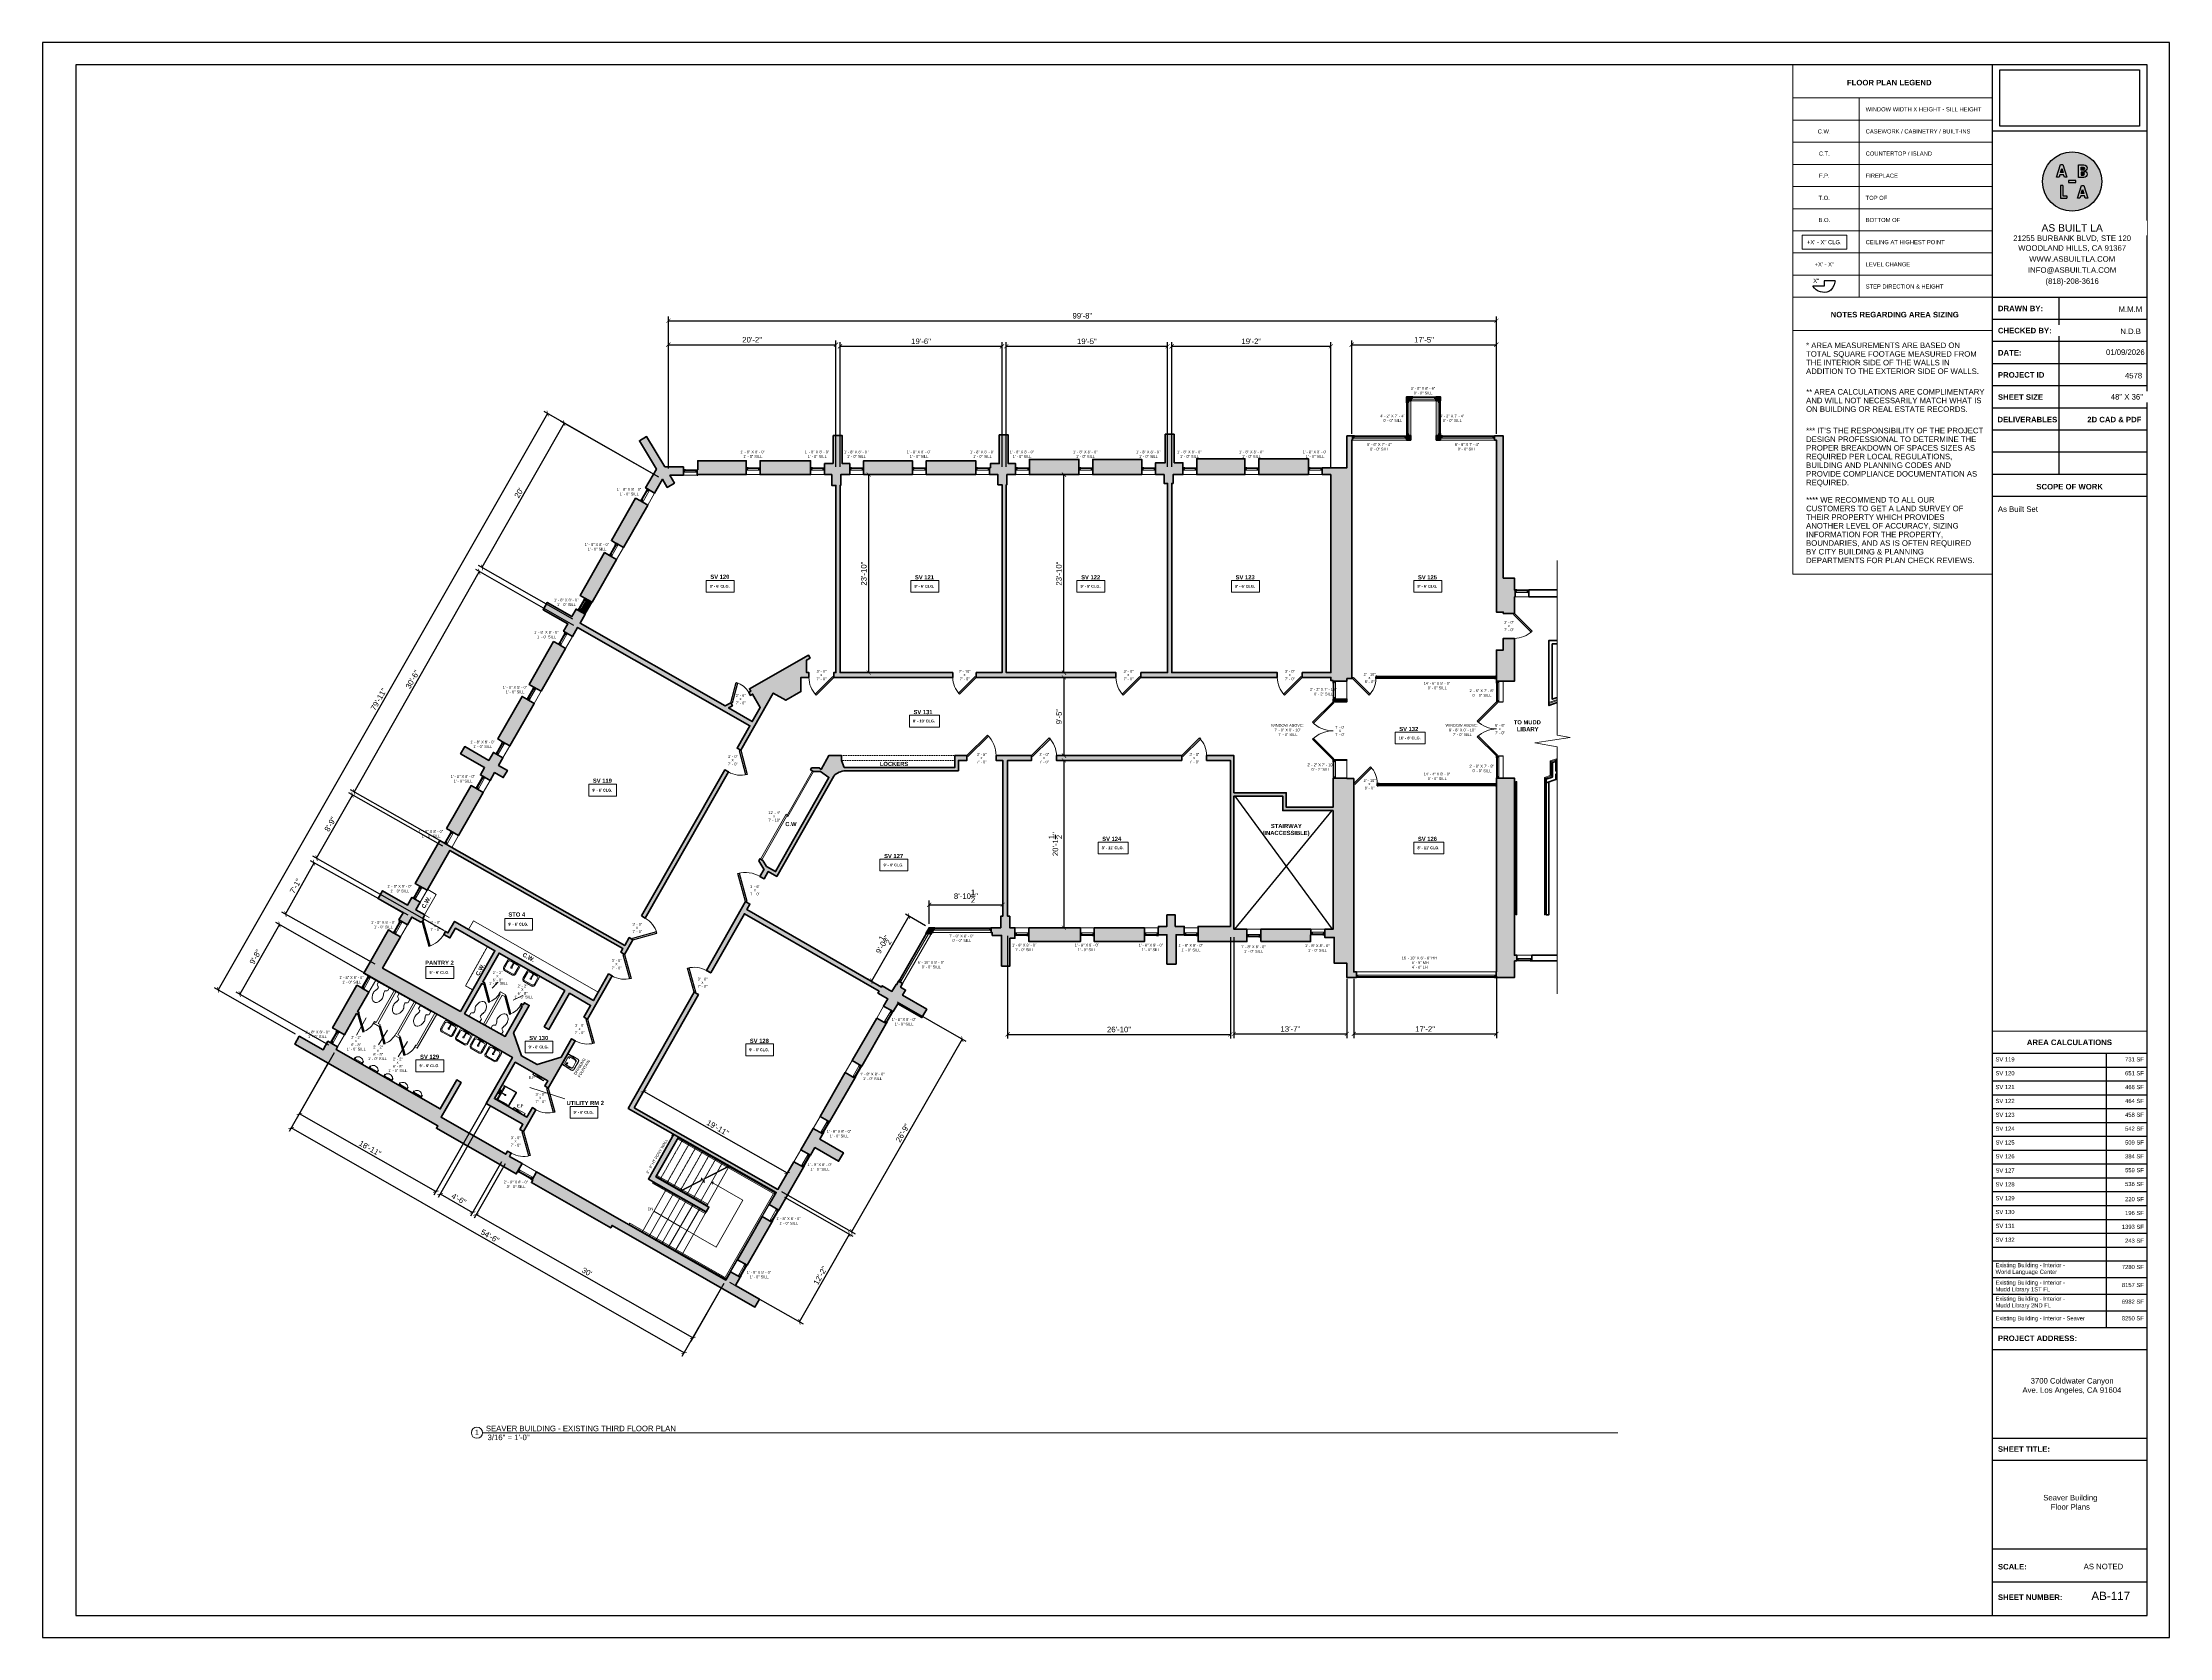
# Model space of a CAD drawing. Header units: inches. Extents: x -2078 to 109118, y -964 to 6385.
# Drawn here: x 72230 to 75302, y 2929 to 5233 of the extents above; entities that cross this region are included whole.
import ezdxf

# ---------------------------------------------------------------- set-up
doc = ezdxf.new("R2010")
doc.units = ezdxf.units.IN
doc.header["$MEASUREMENT"] = 0
doc.set_wipeout_variables(frame=1)
doc.linetypes.add('HIDDEN2', pattern=[0.1875, 0.125, -0.0625])
for name, color, linetype, lineweight in [('A-ANNO', 2, 'Continuous', 5), ('A-ANNO-DIMS', 1, 'Continuous', 9), ('A-DETAIL-0', 3, 'Continuous', 80), ('A-DETAIL-2', 20, 'Continuous', 25), ('A-DETAIL-3', 40, 'Continuous', 15), ('A-DETL-THIN', 151, 'Continuous', 9), ('A-DOOR', 1, 'Continuous', 18), ('A-EQPT', 150, 'Continuous', 9), ('A-FIXT', 150, 'Continuous', 9), ('A-FURN', 8, 'Continuous', 9), ('A-GLAZ', 2, 'Continuous', 30), ('A-HIDDEN', 2, 'HIDDEN2', 18), ('A-RAILING', 4, 'Continuous', 9), ('A-WALL', 3, 'Continuous', 40), ('A-WINDOWS', 2, 'Continuous', 18)]:
    doc.layers.add(name, color=color, linetype=linetype, lineweight=lineweight)
doc.layers.add('A-HATCH', color=9, linetype='Continuous')
doc.layers.add('A-TB', color=7, linetype='Continuous')
doc.styles.add('Arial', font='arial.ttf')
doc.styles.add('Arial_1', font='arial.ttf', dxfattribs={"height": 0.0625})
doc.styles.add('Arial_3', font='arial.ttf', dxfattribs={"height": 0.125})
doc.styles.add('Arial_4', font='arial.ttf', dxfattribs={"height": 3})
doc.styles.add('Arial_5', font='arial.ttf', dxfattribs={"height": 0.09375})
doc.styles.add('Arial_B', font='arialbd.ttf', dxfattribs={"height": 4.5})
doc.styles.add('Arial_B_1', font='arialbd.ttf', dxfattribs={"height": 3})
doc.styles.add('Arial_B_2', font='arialbd.ttf', dxfattribs={"height": 0.125})
doc.styles.add('Jay Cad', font='arial.ttf', dxfattribs={"height": 0.125})
doc.styles.add('JC', font='arial.ttf', dxfattribs={"height": 0.125})
doc.dimstyles.new('Jay Cad - DIMS', dxfattribs={"dimtxt": 0.125, "dimasz": 0.09375, "dimexe": 0.09375, "dimexo": 0.09375, "dimgap": 0.046875, "dimtad": 1, "dimdec": 1, "dimzin": 0, "dimdsep": 46, "dimlunit": 4, "dimtxsty": 'Jay Cad', "dimblk": 'ARCHTICK', "dimcen": 0.09, "dimclrd": 1, "dimclre": 1, "dimclrt": 256, "dimadec": 0, "dimazin": 0, "dimtfac": 1, "dimtdec": 1, "dimtofl": 0, "dimtmove": 1, "dimatfit": 3, "dimfxl": 1, "dimtolj": 1, "dimtzin": 0, "dimarcsym": 0})
picture_1 = doc.add_image_def('image1.png', size_in_pixel=(151, 61))

# ---------------------------------------------------------------- blocks, each defined once
blk = doc.blocks.new('JC_TB_48x36 - JC_TB_3624-1264225-Floor Plans')
at = {"layer": 'A-TB'}
for p, q in [((-0.003, 24.012), (-0.003, -11.988)), ((47.997, 24.012), (-0.003, 24.012)), ((47.997, -11.988), (47.997, 24.012)), ((0.747, 23.512), (0.747, -11.488)), ((47.497, 23.512), (0.747, 23.512)), ((43.997, 23.512), (43.997, -11.488)), ((47.497, -11.488), (47.497, 23.512)), ((47.497, 22.012), (43.997, 22.012)), ((47.497, 18.262), (43.997, 18.262)), ((45.497, 18.262), (45.497, 14.263)), ((47.497, 17.762), (43.997, 17.762)), ((47.497, 17.263), (43.997, 17.263)), ((47.497, 16.763), (43.997, 16.763)), ((47.497, 16.263), (43.997, 16.263)), ((47.497, 15.763), (43.997, 15.763)), ((47.497, 15.263), (43.997, 15.263)), ((47.497, 14.763), (43.997, 14.763)), ((47.497, 14.263), (43.997, 14.263)), ((47.497, 13.763), (43.997, 13.763)), ((43.997, -4.988), (47.497, -4.988)), ((43.997, -5.488), (47.497, -5.488)), ((43.997, -7.488), (47.497, -7.488)), ((43.997, -7.988), (47.497, -7.988)), ((43.997, -9.988), (47.497, -9.988)), ((47.497, -10.738), (43.997, -10.738)), ((0.747, -11.488), (47.497, -11.488)), ((-0.003, -11.988), (47.997, -11.988))]:
    blk.add_line(p, q, dxfattribs=at)
at = {"layer": 'A-TB', "insert": (45.182, 18.691), "char_height": 0.125, "width": 1.44556, "attachment_point": 1, "style": 'Arial_3', "bg_fill": 2}
blk.add_mtext('(818)-208-3616', dxfattribs=at)
at = {"layer": 'A-TB', "char_height": 0.125, "attachment_point": 1, "bg_fill": 2}
for s, insert, width, style in [('21255 Burbank Blvd, Ste 120', (44.596, 19.632), 2.74909, 'Arial_3'), ('INFO@ASBUILTLA.COM', (44.738, 18.941), 2.41138, 'Arial_3'), ('DRAWN BY:', (44.126, 18.073), 1.22463, 'Arial_B_2'), ('CHECKED BY:', (44.126, 17.573), 1.4645, 'Arial_B_2'), ('DATE:', (44.126, 17.073), 0.63441, 'Arial_B_2'), ('PROJECT ID', (44.126, 16.573), 1.26566, 'Arial_B_2'), ('SHEET SIZE', (44.126, 16.073), 1.23725, 'Arial_B_2'), ('48" X 36"', (46.673, 16.078), 0.87428, 'Arial_3'), ('SCOPE OF WORK', (44.992, 14.05), 1.82747, 'Arial_B_2'), ('PROJECT ADDRESS:', (44.126, -5.172), 2.14941, 'Arial_B_2'), ('SHEET TITLE:', (44.126, -7.672), 1.42031, 'Arial_B_2'), ('SCALE:', (44.126, -10.328), 0.77959, 'Arial_B_2'), ('AS NOTED', (46.061, -10.323), 1.08259, 'Arial_3'), ('SHEET NUMBER:', (44.126, -11.016), 1.76434, 'Arial_B_2')]:
    blk.add_mtext(s, dxfattribs=dict(at, insert=insert, width=width, style=style))
at = {"layer": 'A-TB', "insert": (44.513, 19.437), "char_height": 0.125, "width": 2.95425, "attachment_point": 1, "style": 'Arial_3', "bg_fill": 2}
blk.add_mtext('WOODLAND HILLS, CA 91367', dxfattribs=at)
at = {"layer": 'A-TB', "insert": (44.751, 19.191), "char_height": 0.125, "width": 2.37666, "attachment_point": 1, "style": 'Arial_3', "bg_fill": 2}
blk.add_mtext('WWW.ASBUILTLA.COM', dxfattribs=at)
blk = doc.blocks.new('Logo - ABLA - CAD Format')
at = {"layer": 'A-HATCH', "true_color": 0xc9ee63}
h = blk.add_hatch(color=71, dxfattribs=at)
h.dxf.hatch_style = 1
h.paths.add_polyline_path([(-0.71, 0.89), (-0.79, 0.62), (-0.62, 0.62)], flags=0)
h.paths.add_polyline_path([(0.6, 0.78), (0.74, 0.78, 1), (0.74, 0.98), (0.6, 0.98)], flags=0)
h.paths.add_polyline_path([(0.6, 0.44), (0.74, 0.44, 1), (0.74, 0.63), (0.6, 0.63)], flags=0)
h.paths.add_polyline_path([(0.62, -0.8), (0.79, -0.8), (0.71, -0.53)], flags=0)
h.paths.add_polyline_path([(-2, 0, 1), (2, 0, 1)])
h.paths.add_polyline_path([(0.8, 0.28), (0.44, 0.28), (0.44, 1.13), (0.8, 1.13, -1), (0.8, 0.71, -1)], flags=16)
h.paths.add_polyline_path([(0.74, 0.44), (0.6, 0.44), (0.6, 0.63), (0.74, 0.63, -1)], flags=0)
h.paths.add_polyline_path([(0.79, -0.27), (1.05, -1.12), (0.89, -1.12), (0.84, -0.96), (0.58, -0.96), (0.53, -1.12), (0.37, -1.12), (0.63, -0.27)], flags=16)
h.paths.add_polyline_path([(0.74, 0.78), (0.6, 0.78), (0.6, 0.98), (0.74, 0.98, -1)], flags=0)
h.paths.add_polyline_path([(0.71, -0.53), (0.79, -0.8), (0.62, -0.8)], flags=0)
h.paths.add_polyline_path([(0.25, 0.06), (0.25, -0.06), (-0.25, -0.06), (-0.25, 0.06)], flags=16)
h.paths.add_polyline_path([(-0.37, 0.3), (-0.53, 0.3), (-0.58, 0.46), (-0.84, 0.46), (-0.89, 0.3), (-1.05, 0.3), (-0.79, 1.15), (-0.63, 1.15)], flags=16)
h.paths.add_polyline_path([(-0.63, -0.27), (-0.63, -0.96), (-0.37, -0.96), (-0.37, -1.12), (-0.79, -1.12), (-0.79, -0.27)], flags=16)
h.paths.add_polyline_path([(-0.62, 0.62), (-0.79, 0.62), (-0.71, 0.89)], flags=0)
at = {"layer": 'A-HATCH'}
h = blk.add_hatch(color=250, dxfattribs=at)
h.dxf.hatch_style = 1
h.paths.add_polyline_path([(-0.63, 1.15), (-0.79, 1.15), (-1.05, 0.3), (-0.89, 0.3), (-0.84, 0.46), (-0.58, 0.46), (-0.53, 0.3), (-0.37, 0.3)])
h.paths.add_polyline_path([(-0.62, 0.62), (-0.79, 0.62), (-0.71, 0.89)], flags=16)
h.paths.add_polyline_path([(0.44, 0.28), (0.8, 0.28, 1), (0.8, 0.71, 1), (0.8, 1.13), (0.44, 1.13)])
h.paths.add_polyline_path([(0.6, 0.44), (0.6, 0.63), (0.74, 0.63, -1), (0.74, 0.44)], flags=16)
h.paths.add_polyline_path([(0.6, 0.78), (0.6, 0.98), (0.74, 0.98, -1), (0.74, 0.78)], flags=16)
h.paths.add_polyline_path([(0.37, -1.12), (0.53, -1.12), (0.58, -0.96), (0.84, -0.96), (0.89, -1.12), (1.05, -1.12), (0.79, -0.27), (0.63, -0.27)])
h.paths.add_polyline_path([(0.71, -0.53), (0.79, -0.8), (0.62, -0.8)], flags=16)
h.paths.add_polyline_path([(0.25, -0.06), (0.25, 0.06), (-0.25, 0.06), (-0.25, -0.06)])
h.paths.add_polyline_path([(-0.79, -1.12), (-0.37, -1.12), (-0.37, -0.96), (-0.63, -0.96), (-0.63, -0.27), (-0.79, -0.27)])
at = {"layer": 'A-HATCH', "true_color": 0xc9ee63}
h = blk.add_hatch(color=71, dxfattribs=at)
h.dxf.hatch_style = 1
h.paths.add_polyline_path([(-0.71, 0.89), (-0.79, 0.62), (-0.62, 0.62)])
h.paths.add_polyline_path([(0.74, 0.78, 1), (0.74, 0.98), (0.6, 0.98), (0.6, 0.78)])
h.paths.add_polyline_path([(0.6, 0.63), (0.6, 0.44), (0.74, 0.44, 1), (0.74, 0.63)])
h.paths.add_polyline_path([(0.62, -0.8), (0.79, -0.8), (0.71, -0.53)])
blk.add_circle((0, 0), 2)
at = {"layer": 'A-HATCH', "color": 250}
for points in [[(-0.63, 1.15), (-0.37, 0.3), (-0.53, 0.3), (-0.58, 0.46), (-0.84, 0.46), (-0.89, 0.3), (-1.05, 0.3), (-0.79, 1.15)], [(-0.71, 0.89), (-0.62, 0.62), (-0.79, 0.62)], [(0.25, 0.06), (-0.25, 0.06), (-0.25, -0.06), (0.25, -0.06)], [(0.79, -0.27), (1.05, -1.12), (0.89, -1.12), (0.84, -0.96), (0.58, -0.96), (0.53, -1.12), (0.37, -1.12), (0.63, -0.27)], [(0.71, -0.53), (0.79, -0.8), (0.62, -0.8)]]:
    blk.add_lwpolyline(points, close=True, dxfattribs=at)
for points in [[(0.8, 0.71, -1), (0.8, 0.28), (0.44, 0.28), (0.44, 1.13), (0.8, 1.13, -1)], [(0.6, 0.98), (0.74, 0.98, -1), (0.74, 0.78), (0.6, 0.78)], [(0.6, 0.44), (0.74, 0.44, 1), (0.74, 0.63), (0.6, 0.63)]]:
    blk.add_lwpolyline(points, format="xyb", close=True, dxfattribs=at)
for points in [[(-0.79, -0.27), (-0.79, -1.12), (-0.37, -1.12)], [(-0.63, -0.27), (-0.79, -0.27)], [(-0.63, -0.27), (-0.63, -0.96), (-0.37, -0.96)], [(-0.37, -0.96), (-0.37, -1.12)]]:
    blk.add_lwpolyline(points, dxfattribs=at)
blk = doc.blocks.new('TB-INFO-ABLA')
blk.add_wipeout([(168, 180), (168, 0), (0, 0), (0, 180)])
blk.add_wipeout([(168, 180), (168, 0), (0, 0), (0, 180)])
at = {"xscale": 16, "yscale": 16, "zscale": 16}
blk.add_blockref('Logo - ABLA - CAD Format', (86.6, 125.4), dxfattribs=at)
at = {"char_height": 6, "width": 168.619, "attachment_point": 2, "style": 'JC', "bg_fill": 2}
for s, insert in [('21255 BURBANK BLVD, STE 120', (86.6, 67)), ('(818)-208-3616', (86.6, 20.5))]:
    blk.add_mtext(s, dxfattribs=dict(at, insert=insert))
for s, insert in [('WOODLAND HILLS, CA 91367', (86.6, 56.4)), ('INFO@ASBUILTLA.COM', (86.6, 32.5))]:
    blk.add_mtext(s, dxfattribs=dict(at, insert=insert))
at = {"insert": (86.6, 44.5), "char_height": 6, "width": 168.619, "attachment_point": 2, "style": 'JC', "bg_fill": 2}
blk.add_mtext('WWW.ASBUILTLA.COM', dxfattribs=at)
blk.add_lwpolyline([(168, 180), (0, 180), (0, 0), (168, 0)], close=True)
at = {"insert": (86.6, 75.1), "char_height": 8, "width": 154.347, "attachment_point": 5, "style": 'JC', "bg_fill": 2}
blk.add_mtext('AS BUILT LA ', dxfattribs=at)
blk = doc.blocks.new('JC_DOUBLE DOOR - DOUBLE DOOR-1545734-Seaver 3RD FL')
at = {"layer": 'A-DOOR', "lineweight": 30}
for p, q in [((-39, 5), (-11.4, 32.6)), ((-10, 31.2), (-37.6, 3.6)), ((-11.4, 32.6), (-10, 31.2)), ((11.4, 32.6), (10, 31.2)), ((10, 31.2), (37.6, 3.6)), ((39, 5), (11.4, 32.6)), ((-37.6, 3.6), (-39, 5)), ((37.6, 3.6), (39, 5))]:
    blk.add_line(p, q, dxfattribs=at)
at = {"layer": 'A-DOOR', "lineweight": 9}
for centre, start, end in [((-39, 5), 360, 45), ((39, 5), 135, 180)]:
    blk.add_arc(centre, 39, start, end, dxfattribs=at)
blk = doc.blocks.new('JC_FIXED WINDOW - MUNTIN - FIXED WINDOW-1508853-Seaver 3RD FL')
at = {"layer": 'A-GLAZ'}
for p, q in [((-15, 5), (-15, -5)), ((-12.25, 5), (-15, 5)), ((-15, 1.5), (-13.75, 1.5)), ((-14.5, 5), (-14.5, 3.25)), ((-14.5, 3.25), (-13.75, 3.25)), ((-12.25, 3.25), (-13.75, 3.25)), ((-13.75, 3.25), (-13.75, 1.5)), ((-12.25, 5), (-12.25, 3.25)), ((12.25, 5), (15, 5)), ((12.25, 5), (12.25, 3.25)), ((12.25, 3.25), (14.5, 3.25)), ((13.75, 3.25), (13.75, 1.5)), ((13.75, 1.5), (15, 1.5)), ((14.5, 5), (14.5, 3.25)), ((15, 5), (15, -5))]:
    blk.add_line(p, q, dxfattribs=at)
at = {"layer": 'A-GLAZ', "lineweight": 9}
for p, q in [((13.75, 1.5), (-13.75, 1.5)), ((12.25, 5), (-12.25, 5))]:
    blk.add_line(p, q, dxfattribs=at)
at = {"layer": 'A-GLAZ', "lineweight": 40}
blk.add_line((-12.25, 4.125), (12.25, 4.125), dxfattribs=at)
at = {"layer": 'A-WINDOWS'}
for p, q in [((15, 5), (-15, 5)), ((-15, -5), (15, -5))]:
    blk.add_line(p, q, dxfattribs=at)
blk = doc.blocks.new('JC_FIXED WINDOW - MUNTIN - FIXED WINDOW-1508965-Seaver 3RD FL')
at = {"layer": 'A-GLAZ'}
for p, q in [((-16, 5), (-16, -5)), ((-13.25, 5), (-16, 5)), ((-16, 1.5), (-14.75, 1.5)), ((-15.5, 5), (-15.5, 3.25)), ((-15.5, 3.25), (-14.75, 3.25)), ((-13.25, 3.25), (-14.75, 3.25)), ((-14.75, 3.25), (-14.75, 1.5)), ((-13.25, 5), (-13.25, 3.25)), ((13.25, 5), (16, 5)), ((13.25, 5), (13.25, 3.25)), ((13.25, 3.25), (15.5, 3.25)), ((14.75, 3.25), (14.75, 1.5)), ((14.75, 1.5), (16, 1.5)), ((15.5, 5), (15.5, 3.25)), ((16, 5), (16, -5))]:
    blk.add_line(p, q, dxfattribs=at)
at = {"layer": 'A-GLAZ', "lineweight": 9}
for p, q in [((14.75, 1.5), (-14.75, 1.5)), ((13.25, 5), (-13.25, 5))]:
    blk.add_line(p, q, dxfattribs=at)
at = {"layer": 'A-GLAZ', "lineweight": 40}
blk.add_line((-13.25, 4.125), (13.25, 4.125), dxfattribs=at)
at = {"layer": 'A-WINDOWS'}
for p, q in [((16, 5), (-16, 5)), ((-16, -5), (16, -5))]:
    blk.add_line(p, q, dxfattribs=at)
blk = doc.blocks.new('JC_SINGLE DOOR-NO TRIM - SINGLE DOOR-1545694-Seaver 3RD FL')
at = {"layer": 'A-DOOR', "lineweight": 30}
for p, q in [((-8.9, -32), (16.6, -6.6)), ((18, -8), (-7.5, -33.5)), ((16.6, -6.6), (18, -8)), ((-7.5, -33.5), (-8.9, -32))]:
    blk.add_line(p, q, dxfattribs=at)
at = {"layer": 'A-DOOR', "lineweight": 9}
blk.add_arc((18, -8), 36, 180, 225, dxfattribs=at)
blk = doc.blocks.new('JC_FIXED WINDOW - MUNTIN - FIXED WINDOW-1509661-Seaver 3RD FL')
at = {"layer": 'A-GLAZ'}
for p, q in [((-10, 5), (-10, -5)), ((-7.25, 5), (-10, 5)), ((-10, 1.5), (-8.75, 1.5)), ((-9.5, 5), (-9.5, 3.25)), ((-9.5, 3.25), (-8.75, 3.25)), ((-7.25, 3.25), (-8.75, 3.25)), ((-8.75, 3.25), (-8.75, 1.5)), ((-7.25, 5), (-7.25, 3.25)), ((7.25, 5), (10, 5)), ((7.25, 5), (7.25, 3.25)), ((7.25, 3.25), (9.5, 3.25)), ((8.75, 3.25), (8.75, 1.5)), ((8.75, 1.5), (10, 1.5)), ((9.5, 5), (9.5, 3.25)), ((10, 5), (10, -5))]:
    blk.add_line(p, q, dxfattribs=at)
at = {"layer": 'A-GLAZ', "lineweight": 9}
for p, q in [((8.75, 1.5), (-8.75, 1.5)), ((7.25, 5), (-7.25, 5))]:
    blk.add_line(p, q, dxfattribs=at)
at = {"layer": 'A-GLAZ', "lineweight": 40}
blk.add_line((-7.25, 4.125), (7.25, 4.125), dxfattribs=at)
at = {"layer": 'A-WINDOWS'}
for p, q in [((10, 5), (-10, 5)), ((-10, -5), (10, -5))]:
    blk.add_line(p, q, dxfattribs=at)
blk = doc.blocks.new('JC_FIXED WINDOW - MUNTIN - FIXED WINDOW-1510400-Seaver 3RD FL')
at = {"layer": 'A-GLAZ'}
for p, q in [((-39, 3), (-39, -3)), ((-36.25, 3), (-39, 3)), ((-38.5, 3), (-38.5, 1.25)), ((-38.5, 1.25), (-37.75, 1.25)), ((-36.25, 1.25), (-37.75, 1.25)), ((-37.75, 1.25), (-37.75, -0.5)), ((-36.25, 3), (-36.25, 1.25)), ((36.25, 3), (39, 3)), ((36.25, 3), (36.25, 1.25)), ((36.25, 1.25), (38.5, 1.25)), ((37.75, 1.25), (37.75, -0.5)), ((38.5, 3), (38.5, 1.25)), ((39, 3), (39, -3)), ((-39, -0.5), (-37.75, -0.5)), ((37.75, -0.5), (39, -0.5))]:
    blk.add_line(p, q, dxfattribs=at)
at = {"layer": 'A-GLAZ', "lineweight": 9}
for p, q in [((36.25, 3), (-36.25, 3)), ((37.75, -0.5), (-37.75, -0.5))]:
    blk.add_line(p, q, dxfattribs=at)
at = {"layer": 'A-GLAZ', "lineweight": 40}
blk.add_line((-36.25, 2.125), (36.25, 2.125), dxfattribs=at)
at = {"layer": 'A-WINDOWS'}
for p, q in [((39, 3), (-39, 3)), ((-39, -3), (39, -3))]:
    blk.add_line(p, q, dxfattribs=at)
blk = doc.blocks.new('JC_FIXED WINDOW - MUNTIN - FIXED WINDOW-1510801-Seaver 3RD FL')
at = {"layer": 'A-GLAZ'}
for p, q in [((-25, 3), (-25, -3)), ((-22.25, 3), (-25, 3)), ((-24.5, 3), (-24.5, 1.25)), ((-24.5, 1.25), (-23.75, 1.25)), ((-22.25, 1.25), (-23.75, 1.25)), ((-23.75, 1.25), (-23.75, -0.5)), ((-22.25, 3), (-22.25, 1.25)), ((22.25, 3), (25, 3)), ((22.25, 3), (22.25, 1.25)), ((22.25, 1.25), (24.5, 1.25)), ((23.75, 1.25), (23.75, -0.5)), ((24.5, 3), (24.5, 1.25)), ((25, 3), (25, -3)), ((-25, -0.5), (-23.75, -0.5)), ((23.75, -0.5), (25, -0.5))]:
    blk.add_line(p, q, dxfattribs=at)
at = {"layer": 'A-GLAZ', "lineweight": 9}
for p, q in [((22.25, 3), (-22.25, 3)), ((23.75, -0.5), (-23.75, -0.5))]:
    blk.add_line(p, q, dxfattribs=at)
at = {"layer": 'A-GLAZ', "lineweight": 40}
blk.add_line((-22.25, 2.125), (22.25, 2.125), dxfattribs=at)
at = {"layer": 'A-WINDOWS'}
for p, q in [((25, 3), (-25, 3)), ((-25, -3), (25, -3))]:
    blk.add_line(p, q, dxfattribs=at)
blk = doc.blocks.new('JC_FIXED WINDOW - MUNTIN - FIXED WINDOW-1510706-Seaver 3RD FL')
at = {"layer": 'A-GLAZ'}
for p, q in [((-18, 3), (-18, -3)), ((-15.25, 3), (-18, 3)), ((-17.5, 3), (-17.5, 1.25)), ((-17.5, 1.25), (-16.75, 1.25)), ((-15.25, 1.25), (-16.75, 1.25)), ((-16.75, 1.25), (-16.75, -0.5)), ((-15.25, 3), (-15.25, 1.25)), ((15.25, 3), (18, 3)), ((15.25, 3), (15.25, 1.25)), ((15.25, 1.25), (17.5, 1.25)), ((16.75, 1.25), (16.75, -0.5)), ((17.5, 3), (17.5, 1.25)), ((18, 3), (18, -3)), ((-18, -0.5), (-16.75, -0.5)), ((16.75, -0.5), (18, -0.5))]:
    blk.add_line(p, q, dxfattribs=at)
at = {"layer": 'A-GLAZ', "lineweight": 9}
for p, q in [((15.25, 3), (-15.25, 3)), ((16.75, -0.5), (-16.75, -0.5))]:
    blk.add_line(p, q, dxfattribs=at)
at = {"layer": 'A-GLAZ', "lineweight": 40}
blk.add_line((-15.25, 2.125), (15.25, 2.125), dxfattribs=at)
at = {"layer": 'A-WINDOWS'}
for p, q in [((18, 3), (-18, 3)), ((-18, -3), (18, -3))]:
    blk.add_line(p, q, dxfattribs=at)
blk = doc.blocks.new('JC_SINGLE DOOR-NO TRIM - SINGLE DOOR-1507172-Seaver 3RD FL')
at = {"layer": 'A-DOOR', "lineweight": 30}
for p, q in [((-8.9, -27.5), (16.6, -2.1)), ((-7.5, -29), (-8.9, -27.5)), ((18, -3.5), (-7.5, -29)), ((16.6, -2.1), (18, -3.5))]:
    blk.add_line(p, q, dxfattribs=at)
at = {"layer": 'A-DOOR', "lineweight": 9}
blk.add_arc((18, -3.5), 36, 180, 225, dxfattribs=at)
blk = doc.blocks.new('JC_SINGLE DOOR-NO TRIM - SINGLE DOOR-1545713-Seaver 3RD FL')
at = {"layer": 'A-DOOR', "lineweight": 30}
for p, q in [((-10.1, -31.8), (19.6, -2.1)), ((21, -3.5), (-8.7, -33.2)), ((19.6, -2.1), (21, -3.5)), ((-8.7, -33.2), (-10.1, -31.8))]:
    blk.add_line(p, q, dxfattribs=at)
at = {"layer": 'A-DOOR', "lineweight": 9}
blk.add_arc((21, -3.5), 42, 180, 225, dxfattribs=at)
blk = doc.blocks.new('JC_SINGLE DOOR-NO TRIM - SINGLE DOOR-1545697-Seaver 3RD FL')
at = {"layer": 'A-DOOR', "lineweight": 30}
for p, q in [((-8.9, -27), (16.6, -1.6)), ((-7.5, -28.5), (-8.9, -27)), ((18, -3), (-7.5, -28.5)), ((16.6, -1.6), (18, -3))]:
    blk.add_line(p, q, dxfattribs=at)
at = {"layer": 'A-DOOR', "lineweight": 9}
blk.add_arc((18, -3), 36, 180, 225, dxfattribs=at)
blk = doc.blocks.new('JC_SINGLE DOOR-NO TRIM - SINGLE DOOR-1545690-Seaver 3RD FL')
at = {"layer": 'A-DOOR', "lineweight": 30}
for p, q in [((-7.5, 28.5), (-8.9, 27)), ((-8.9, 27), (16.6, 1.6)), ((18, 3), (-7.5, 28.5)), ((16.6, 1.6), (18, 3))]:
    blk.add_line(p, q, dxfattribs=at)
at = {"layer": 'A-DOOR', "lineweight": 9}
blk.add_arc((18, 3), 36, 135, 180, dxfattribs=at)
blk = doc.blocks.new('JC_SINGLE DOOR-NO TRIM - SINGLE DOOR-1545712-Seaver 3RD FL')
at = {"layer": 'A-DOOR', "lineweight": 30}
for p, q in [((-8.5, -26.1), (15.6, -2.1)), ((-7, -27.5), (-8.5, -26.1)), ((17, -3.5), (-7, -27.5)), ((15.6, -2.1), (17, -3.5))]:
    blk.add_line(p, q, dxfattribs=at)
at = {"layer": 'A-DOOR', "lineweight": 9}
blk.add_arc((17, -3.5), 34, 180, 225, dxfattribs=at)
blk = doc.blocks.new('JC_FIXED WINDOW - MUNTIN - FIXED WINDOW-1755308-Seaver 3RD FL')
at = {"layer": 'A-GLAZ'}
for p, q in [((-10, -5), (-10, 5)), ((10, -5), (10, 5)), ((-10, -1.5), (-8.8, -1.5)), ((-7.3, -5), (-10, -5)), ((-9.5, -5), (-9.5, -3.2)), ((-9.5, -3.2), (-8.8, -3.2)), ((-8.8, -3.2), (-8.8, -1.5)), ((-7.3, -3.2), (-8.8, -3.2)), ((-7.3, -5), (-7.3, -3.2)), ((7.3, -3.2), (9.5, -3.2)), ((7.3, -5), (7.3, -3.2)), ((7.3, -5), (10, -5)), ((8.8, -1.5), (10, -1.5)), ((8.8, -3.2), (8.8, -1.5)), ((9.5, -5), (9.5, -3.2))]:
    blk.add_line(p, q, dxfattribs=at)
at = {"layer": 'A-GLAZ', "lineweight": 9}
for p, q in [((8.8, -1.5), (-8.8, -1.5)), ((7.3, -5), (-7.3, -5))]:
    blk.add_line(p, q, dxfattribs=at)
at = {"layer": 'A-GLAZ', "lineweight": 40}
blk.add_line((-7.3, -4.1), (7.3, -4.1), dxfattribs=at)
at = {"layer": 'A-WINDOWS'}
for p, q in [((-10, 5), (10, 5)), ((10, -5), (-10, -5))]:
    blk.add_line(p, q, dxfattribs=at)
blk = doc.blocks.new('JC_FIXED WINDOW - MUNTIN - FIXED WINDOW-1545847-Seaver 3RD FL')
at = {"layer": 'A-GLAZ'}
for p, q in [((-10, -6), (-10, 6)), ((10, -6), (10, 6)), ((-10, -2.5), (-8.75, -2.5)), ((-7.25, -6), (-10, -6)), ((-9.5, -6), (-9.5, -4.25)), ((-9.5, -4.25), (-8.75, -4.25)), ((-8.75, -4.25), (-8.75, -2.5)), ((-7.25, -4.25), (-8.75, -4.25)), ((-7.25, -6), (-7.25, -4.25)), ((7.25, -4.25), (9.5, -4.25)), ((7.25, -6), (7.25, -4.25)), ((7.25, -6), (10, -6)), ((8.75, -2.5), (10, -2.5)), ((8.75, -4.25), (8.75, -2.5)), ((9.5, -6), (9.5, -4.25))]:
    blk.add_line(p, q, dxfattribs=at)
at = {"layer": 'A-GLAZ', "lineweight": 9}
for p, q in [((8.75, -2.5), (-8.75, -2.5)), ((7.25, -6), (-7.25, -6))]:
    blk.add_line(p, q, dxfattribs=at)
at = {"layer": 'A-GLAZ', "lineweight": 40}
blk.add_line((-7.25, -5.125), (7.25, -5.125), dxfattribs=at)
at = {"layer": 'A-WINDOWS'}
for p, q in [((-10, 6), (10, 6)), ((10, -6), (-10, -6))]:
    blk.add_line(p, q, dxfattribs=at)
blk = doc.blocks.new('JC_FIXED WINDOW - MUNTIN - FIXED WINDOW-1548042-Seaver 3RD FL')
at = {"layer": 'A-GLAZ'}
for p, q in [((-10, -8), (-10, 8)), ((10, -8), (10, 8)), ((-10, -4.5), (-8.8, -4.5)), ((-7.3, -8), (-10, -8)), ((-9.5, -8), (-9.5, -6.2)), ((-9.5, -6.2), (-8.8, -6.2)), ((-8.8, -6.2), (-8.8, -4.5)), ((-7.3, -6.2), (-8.8, -6.2)), ((-7.3, -8), (-7.3, -6.2)), ((7.3, -6.2), (9.5, -6.2)), ((7.3, -8), (7.3, -6.2)), ((7.3, -8), (10, -8)), ((8.8, -4.5), (10, -4.5)), ((8.8, -6.2), (8.8, -4.5)), ((9.5, -8), (9.5, -6.2))]:
    blk.add_line(p, q, dxfattribs=at)
at = {"layer": 'A-GLAZ', "lineweight": 9}
for p, q in [((8.8, -4.5), (-8.8, -4.5)), ((7.3, -8), (-7.3, -8))]:
    blk.add_line(p, q, dxfattribs=at)
at = {"layer": 'A-GLAZ', "lineweight": 40}
blk.add_line((-7.3, -7.1), (7.3, -7.1), dxfattribs=at)
at = {"layer": 'A-WINDOWS'}
for p, q in [((-10, 8), (10, 8)), ((10, -8), (-10, -8))]:
    blk.add_line(p, q, dxfattribs=at)
blk = doc.blocks.new('JC_FIXED WINDOW - MUNTIN - FIXED WINDOW-1757048-Seaver 3RD FL')
at = {"layer": 'A-GLAZ'}
for p, q in [((-10, -5.5), (-10, 5.5)), ((10, -5.5), (10, 5.5)), ((-10, -2), (-8.8, -2)), ((-7.3, -5.5), (-10, -5.5)), ((-9.5, -5.5), (-9.5, -3.7)), ((-9.5, -3.7), (-8.8, -3.7)), ((-8.8, -3.7), (-8.8, -2)), ((-7.3, -3.7), (-8.8, -3.7)), ((-7.3, -5.5), (-7.3, -3.7)), ((7.3, -3.7), (9.5, -3.7)), ((7.3, -5.5), (7.3, -3.7)), ((7.3, -5.5), (10, -5.5)), ((8.8, -2), (10, -2)), ((8.8, -3.7), (8.8, -2)), ((9.5, -5.5), (9.5, -3.7))]:
    blk.add_line(p, q, dxfattribs=at)
at = {"layer": 'A-GLAZ', "lineweight": 9}
for p, q in [((8.8, -2), (-8.8, -2)), ((7.3, -5.5), (-7.3, -5.5))]:
    blk.add_line(p, q, dxfattribs=at)
at = {"layer": 'A-GLAZ', "lineweight": 40}
blk.add_line((-7.3, -4.6), (7.3, -4.6), dxfattribs=at)
at = {"layer": 'A-WINDOWS'}
for p, q in [((-10, 5.5), (10, 5.5)), ((10, -5.5), (-10, -5.5))]:
    blk.add_line(p, q, dxfattribs=at)
blk = doc.blocks.new('JC_FIXED WINDOW - MUNTIN - FIXED WINDOW-1548642-Seaver 3RD FL')
at = {"layer": 'A-GLAZ'}
for p, q in [((-10, -4), (-10, 4)), ((10, -4), (10, 4)), ((-10, -0.5), (-8.75, -0.5)), ((-7.25, -4), (-10, -4)), ((-9.5, -4), (-9.5, -2.25)), ((-9.5, -2.25), (-8.75, -2.25)), ((-8.75, -2.25), (-8.75, -0.5)), ((-7.25, -2.25), (-8.75, -2.25)), ((-7.25, -4), (-7.25, -2.25)), ((7.25, -2.25), (9.5, -2.25)), ((7.25, -4), (7.25, -2.25)), ((7.25, -4), (10, -4)), ((8.75, -0.5), (10, -0.5)), ((8.75, -2.25), (8.75, -0.5)), ((9.5, -4), (9.5, -2.25))]:
    blk.add_line(p, q, dxfattribs=at)
at = {"layer": 'A-GLAZ', "lineweight": 9}
for p, q in [((8.75, -0.5), (-8.75, -0.5)), ((7.25, -4), (-7.25, -4))]:
    blk.add_line(p, q, dxfattribs=at)
at = {"layer": 'A-GLAZ', "lineweight": 40}
blk.add_line((-7.25, -3.125), (7.25, -3.125), dxfattribs=at)
at = {"layer": 'A-WINDOWS'}
for p, q in [((-10, 4), (10, 4)), ((10, -4), (-10, -4))]:
    blk.add_line(p, q, dxfattribs=at)
blk = doc.blocks.new('JC_SINGLE DOOR-NO TRIM - SINGLE DOOR-1541227-Seaver 3RD FL')
at = {"layer": 'A-DOOR', "lineweight": 30}
for p, q in [((-7, 25), (-8.5, 23.6)), ((-8.5, 23.6), (15.6, -0.4)), ((17, 1), (-7, 25)), ((15.6, -0.4), (17, 1))]:
    blk.add_line(p, q, dxfattribs=at)
at = {"layer": 'A-DOOR', "lineweight": 9}
blk.add_arc((17, 1), 34, 135, 180, dxfattribs=at)
blk = doc.blocks.new('JC_FIXED WINDOW - MUNTIN - 2_-1529750-Seaver 3RD FL')
at = {"layer": 'A-GLAZ'}
for p, q in [((-87, 1), (-87, -1)), ((-84.25, 1), (-87, 1)), ((-86.5, 1), (-86.5, -0.75)), ((-84.25, 1), (-84.25, -0.75)), ((84.25, 1), (87, 1)), ((84.25, 1), (84.25, -0.75)), ((86.5, 1), (86.5, -0.75)), ((87, 1), (87, -1)), ((-87, -2.5), (-85.75, -2.5)), ((-86.5, -0.75), (-85.75, -0.75)), ((-84.25, -0.75), (-85.75, -0.75)), ((-85.75, -0.75), (-85.75, -2.5)), ((84.25, -0.75), (86.5, -0.75)), ((85.75, -0.75), (85.75, -2.5)), ((85.75, -2.5), (87, -2.5))]:
    blk.add_line(p, q, dxfattribs=at)
at = {"layer": 'A-GLAZ', "lineweight": 9}
for p, q in [((84.25, 1), (-84.25, 1)), ((85.75, -2.5), (-85.75, -2.5))]:
    blk.add_line(p, q, dxfattribs=at)
at = {"layer": 'A-GLAZ', "lineweight": 40}
blk.add_line((-84.25, 0.125), (84.25, 0.125), dxfattribs=at)
at = {"layer": 'A-WINDOWS'}
for p, q in [((87, 1), (-87, 1)), ((-87, -1), (87, -1))]:
    blk.add_line(p, q, dxfattribs=at)
blk = doc.blocks.new('JC_SINGLE DOOR-NO TRIM - SINGLE DOOR-1541228-Seaver 3RD FL')
at = {"layer": 'A-DOOR', "lineweight": 30}
for p, q in [((-8.5, -23.6), (15.6, 0.4)), ((15.6, 0.4), (17, -1)), ((-7, -25), (-8.5, -23.6)), ((17, -1), (-7, -25))]:
    blk.add_line(p, q, dxfattribs=at)
at = {"layer": 'A-DOOR', "lineweight": 9}
blk.add_arc((17, -1), 34, 180, 225, dxfattribs=at)
blk = doc.blocks.new('JC_FIXED WINDOW - MUNTIN - 2_-1530089-Seaver 3RD FL')
at = {"layer": 'A-GLAZ'}
for p, q in [((-86, 1), (-86, -1)), ((-83.25, 1), (-86, 1)), ((-85.5, 1), (-85.5, -0.75)), ((-83.25, 1), (-83.25, -0.75)), ((83.25, 1), (86, 1)), ((83.25, 1), (83.25, -0.75)), ((85.5, 1), (85.5, -0.75)), ((86, 1), (86, -1)), ((-86, -2.5), (-84.75, -2.5)), ((-85.5, -0.75), (-84.75, -0.75)), ((-83.25, -0.75), (-84.75, -0.75)), ((-84.75, -0.75), (-84.75, -2.5)), ((83.25, -0.75), (85.5, -0.75)), ((84.75, -0.75), (84.75, -2.5)), ((84.75, -2.5), (86, -2.5))]:
    blk.add_line(p, q, dxfattribs=at)
at = {"layer": 'A-GLAZ', "lineweight": 9}
for p, q in [((83.25, 1), (-83.25, 1)), ((84.75, -2.5), (-84.75, -2.5))]:
    blk.add_line(p, q, dxfattribs=at)
at = {"layer": 'A-GLAZ', "lineweight": 40}
blk.add_line((-83.25, 0.125), (83.25, 0.125), dxfattribs=at)
at = {"layer": 'A-WINDOWS'}
for p, q in [((86, 1), (-86, 1)), ((-86, -1), (86, -1))]:
    blk.add_line(p, q, dxfattribs=at)
blk = doc.blocks.new('JC_FIXED WINDOW - MUNTIN - FIXED WINDOW-1546955-Seaver 3RD FL')
at = {"layer": 'A-GLAZ'}
for p, q in [((-12, -6.5), (-12, 6.5)), ((12, -6.5), (12, 6.5)), ((-12, -3), (-10.75, -3)), ((-9.25, -6.5), (-12, -6.5)), ((-11.5, -6.5), (-11.5, -4.75)), ((-11.5, -4.75), (-10.75, -4.75)), ((-10.75, -4.75), (-10.75, -3)), ((-9.25, -4.75), (-10.75, -4.75)), ((-9.25, -6.5), (-9.25, -4.75)), ((9.25, -4.75), (11.5, -4.75)), ((9.25, -6.5), (9.25, -4.75)), ((9.25, -6.5), (12, -6.5)), ((10.75, -3), (12, -3)), ((10.75, -4.75), (10.75, -3)), ((11.5, -6.5), (11.5, -4.75))]:
    blk.add_line(p, q, dxfattribs=at)
at = {"layer": 'A-GLAZ', "lineweight": 9}
for p, q in [((10.75, -3), (-10.75, -3)), ((9.25, -6.5), (-9.25, -6.5))]:
    blk.add_line(p, q, dxfattribs=at)
at = {"layer": 'A-GLAZ', "lineweight": 40}
blk.add_line((-9.25, -5.625), (9.25, -5.625), dxfattribs=at)
at = {"layer": 'A-WINDOWS'}
for p, q in [((-12, 6.5), (12, 6.5)), ((12, -6.5), (-12, -6.5))]:
    blk.add_line(p, q, dxfattribs=at)
blk = doc.blocks.new('JC_FIXED WINDOW - MUNTIN - 2_-1534244-Seaver 3RD FL')
at = {"layer": 'A-GLAZ'}
for p, q in [((-41, 3.5), (-41, -3.5)), ((-38.25, 3.5), (-41, 3.5)), ((-40.5, 3.5), (-40.5, 1.75)), ((-40.5, 1.75), (-39.75, 1.75)), ((-38.25, 1.75), (-39.75, 1.75)), ((-39.75, 1.75), (-39.75, 0)), ((-38.25, 3.5), (-38.25, 1.75)), ((38.25, 3.5), (41, 3.5)), ((38.25, 3.5), (38.25, 1.75)), ((38.25, 1.75), (40.5, 1.75)), ((39.75, 1.75), (39.75, 0)), ((40.5, 3.5), (40.5, 1.75)), ((41, 3.5), (41, -3.5)), ((-41, 0), (-39.75, 0)), ((39.75, 0), (41, 0))]:
    blk.add_line(p, q, dxfattribs=at)
at = {"layer": 'A-GLAZ', "lineweight": 9}
for p, q in [((38.25, 3.5), (-38.25, 3.5)), ((39.75, 0), (-39.75, 0))]:
    blk.add_line(p, q, dxfattribs=at)
at = {"layer": 'A-GLAZ', "lineweight": 40}
blk.add_line((-38.25, 2.625), (38.25, 2.625), dxfattribs=at)
at = {"layer": 'A-WINDOWS'}
for p, q in [((41, 3.5), (-41, 3.5)), ((-41, -3.5), (41, -3.5))]:
    blk.add_line(p, q, dxfattribs=at)
blk = doc.blocks.new('JC_FIXED WINDOW - MUNTIN - 2_-1548440-Seaver 3RD FL')
at = {"layer": 'A-GLAZ'}
for p, q in [((-42, 3.5), (-42, -3.5)), ((-39.25, 3.5), (-42, 3.5)), ((-41.5, 3.5), (-41.5, 1.75)), ((-41.5, 1.75), (-40.75, 1.75)), ((-39.25, 1.75), (-40.75, 1.75)), ((-40.75, 1.75), (-40.75, 0)), ((-39.25, 3.5), (-39.25, 1.75)), ((39.25, 3.5), (42, 3.5)), ((39.25, 3.5), (39.25, 1.75)), ((39.25, 1.75), (41.5, 1.75)), ((40.75, 1.75), (40.75, 0)), ((41.5, 3.5), (41.5, 1.75)), ((42, 3.5), (42, -3.5)), ((-42, 0), (-40.75, 0)), ((40.75, 0), (42, 0))]:
    blk.add_line(p, q, dxfattribs=at)
at = {"layer": 'A-GLAZ', "lineweight": 9}
for p, q in [((39.25, 3.5), (-39.25, 3.5)), ((40.75, 0), (-40.75, 0))]:
    blk.add_line(p, q, dxfattribs=at)
at = {"layer": 'A-GLAZ', "lineweight": 40}
blk.add_line((-39.25, 2.625), (39.25, 2.625), dxfattribs=at)
at = {"layer": 'A-WINDOWS'}
for p, q in [((42, 3.5), (-42, 3.5)), ((-42, -3.5), (42, -3.5))]:
    blk.add_line(p, q, dxfattribs=at)
blk = doc.blocks.new('JC_DOUBLE DOOR - DOUBLE DOOR-1726026-Seaver 3RD FL')
at = {"layer": 'A-DOOR', "lineweight": 30}
for p, q in [((-42, 10), (-12.3, 39.7)), ((-10.9, 38.3), (-40.6, 8.6)), ((-12.3, 39.7), (-10.9, 38.3)), ((12.3, 39.7), (10.9, 38.3)), ((10.9, 38.3), (40.6, 8.6)), ((42, 10), (12.3, 39.7)), ((-40.6, 8.6), (-42, 10)), ((40.6, 8.6), (42, 10))]:
    blk.add_line(p, q, dxfattribs=at)
at = {"layer": 'A-DOOR', "lineweight": 9}
for centre, start, end in [((-42, 10), 360, 45), ((42, 10), 135, 180)]:
    blk.add_arc(centre, 42, start, end, dxfattribs=at)
blk = doc.blocks.new('JC_FIXED WINDOW - MUNTIN - 2_-1726028-Seaver 3RD FL')
at = {"layer": 'A-GLAZ'}
for p, q in [((-13, 10), (-13, -10)), ((-10.3, 10), (-13, 10)), ((-13, 6.5), (-11.8, 6.5)), ((-12.5, 10), (-12.5, 8.2)), ((-12.5, 8.2), (-11.8, 8.2)), ((-10.3, 8.2), (-11.8, 8.2)), ((-11.8, 8.2), (-11.8, 6.5)), ((-10.3, 10), (-10.3, 8.2)), ((10.3, 10), (13, 10)), ((10.3, 10), (10.3, 8.2)), ((10.3, 8.2), (12.5, 8.2)), ((11.8, 8.2), (11.8, 6.5)), ((11.8, 6.5), (13, 6.5)), ((12.5, 10), (12.5, 8.2)), ((13, 10), (13, -10))]:
    blk.add_line(p, q, dxfattribs=at)
at = {"layer": 'A-GLAZ', "lineweight": 9}
for p, q in [((11.8, 6.5), (-11.8, 6.5)), ((10.3, 10), (-10.3, 10))]:
    blk.add_line(p, q, dxfattribs=at)
at = {"layer": 'A-GLAZ', "lineweight": 40}
blk.add_line((-10.3, 9.1), (10.3, 9.1), dxfattribs=at)
at = {"layer": 'A-WINDOWS'}
for p, q in [((13, 10), (-13, 10)), ((-13, -10), (13, -10))]:
    blk.add_line(p, q, dxfattribs=at)
blk = doc.blocks.new('JC_SINGLE DOOR-NO TRIM - SINGLE DOOR-1483496-Seaver 3RD FL')
at = {"layer": 'A-DOOR', "lineweight": 30}
for p, q in [((-7.5, 28), (-8.9, 26.5)), ((-8.9, 26.5), (16.6, 1.1)), ((18, 2.5), (-7.5, 28)), ((16.6, 1.1), (18, 2.5))]:
    blk.add_line(p, q, dxfattribs=at)
at = {"layer": 'A-DOOR', "lineweight": 9}
blk.add_arc((18, 2.5), 36, 135, 180, dxfattribs=at)
blk = doc.blocks.new('Urinal-Wall-3D - Urinal-Wall-3D-1563141-Seaver 3RD FL')
at = {"layer": 'A-FIXT'}
for p, q in [((-11.3, 9), (-10.3, 9)), ((-11.3, 5), (-11.3, 9)), ((-10.3, 9), (-10.3, 5)), ((-10.3, 6.8), (-10.3, 5)), ((1.7, 6.8), (-10.3, 6.8)), ((1.7, 9), (1.7, 5)), ((2.7, 9), (1.7, 9)), ((1.7, 5), (1.7, 6.8)), ((2.7, 5), (2.7, 9))]:
    blk.add_line(p, q, dxfattribs=at)
blk.add_arc((-4.3, 5.4), 7, 31.0027, 148.9973, dxfattribs=at)
blk = doc.blocks.new('JC_VANITY SINK - VANITY SINK-1366814-Seaver 3RD FL')
at = {"layer": 'A-FIXT'}
for p, q in [((-9.4, 4.6), (-9.4, -6.9)), ((-7.9, 2.7), (-7.9, -6.9)), ((8.1, 7.1), (-6.9, 7.1)), ((0.1, 5.2), (-5.4, 5.2)), ((3.6, 7.1), (-2.9, 7.1)), ((-2.9, 5.6), (0.1, 5.6)), ((0.1, 6.3), (0.1, 0.2)), ((1.1, 6.3), (1.1, 0.2)), ((1.1, 5.6), (3.6, 5.6)), ((6.6, 5.2), (1.1, 5.2)), ((9.1, -6.9), (9.1, 2.7)), ((10.6, -6.9), (10.6, 4.6)), ((-6.1, -10.9), (7.3, -10.9)), ((-5.4, -9.4), (6.6, -9.4))]:
    blk.add_line(p, q, dxfattribs=at)
for centre, radius, start, end in [((-6.9, 4.6), 2.5, 90, 180), ((-5.4, 2.7), 2.5, 90, 180), ((-2.9, 6.3), 0.75, 90, 270), ((-1.9, 6.3), 0.75, 360, 180), ((-1.9, 6.3), 0.75, 180, 0), ((0.6, 6.3), 0.5, 360, 180), ((0.6, 0.2), 0.5, 180, 0), ((2.6, 6.3), 0.75, 360, 180), ((2.6, 6.3), 0.75, 180, 360), ((3.6, 6.3), 0.75, 270, 90), ((6.6, 2.7), 2.5, 0, 90), ((8.1, 4.6), 2.5, 360, 90), ((-5.9, -7.4), 3.51, 171.8503, 267.5498), ((-5.4, -6.9), 2.5, 180, 270), ((0.6, -2), 1, 360, 180), ((0.6, -2), 1, 180, 0), ((6.6, -6.9), 2.5, 270, 0), ((7.1, -7.4), 3.51, 272.4502, 8.1497)]:
    blk.add_arc(centre, radius, start, end, dxfattribs=at)
blk = doc.blocks.new('JC_VANITY SINK - VANITY SINK-V1-Seaver 3RD FL')
at = {"layer": 'A-FIXT'}
for p, q in [((-9.4, 4.6), (-9.4, -6.9)), ((-7.9, 2.7), (-7.9, -6.9)), ((0.1, 5.2), (-5.4, 5.2)), ((-2.9, 5.6), (0.1, 5.6)), ((0.1, 6.3), (0.1, 0.2)), ((1.1, 6.3), (1.1, 0.2)), ((1.1, 5.6), (3.6, 5.6)), ((6.6, 5.2), (1.1, 5.2)), ((9.1, -6.9), (9.1, 2.7)), ((10.6, -6.9), (10.6, 4.6)), ((-6.1, -10.9), (7.3, -10.9)), ((-5.4, -9.4), (6.6, -9.4))]:
    blk.add_line(p, q, dxfattribs=at)
for centre, radius, start, end in [((-6.9, 4.6), 2.5, 104.0426, 180), ((-5.4, 2.7), 2.5, 90, 180), ((-2.9, 6.3), 0.75, 107.9606, 270), ((-1.9, 6.3), 0.75, 108.3285, 180), ((-1.9, 6.3), 0.75, 180, 0), ((-1.9, 6.3), 0.75, 360, 71.5111), ((0.6, 6.3), 0.5, 360, 180), ((0.6, 0.2), 0.5, 180, 0), ((2.6, 6.3), 0.75, 109.9844, 180), ((2.6, 6.3), 0.75, 180, 360), ((2.6, 6.3), 0.75, 360, 69.8407), ((3.6, 6.3), 0.75, 270, 69.4695), ((6.6, 2.7), 2.5, 0, 90), ((8.1, 4.6), 2.5, 360, 73.5592), ((-5.9, -7.4), 3.51, 171.8503, 267.5498), ((-5.4, -6.9), 2.5, 180, 270), ((0.6, -2), 1, 360, 180), ((0.6, -2), 1, 180, 0), ((6.6, -6.9), 2.5, 270, 0), ((7.1, -7.4), 3.51, 272.4502, 8.1497)]:
    blk.add_arc(centre, radius, start, end, dxfattribs=at)
blk = doc.blocks.new('JC_VANITY SINK - VANITY SINK-V2-Seaver 3RD FL')
at = {"layer": 'A-FIXT'}
for p, q in [((-9.4, 4.6), (-9.4, -6.9)), ((-7.9, 2.7), (-7.9, -6.9)), ((0.1, 5.2), (-5.4, 5.2)), ((-2.9, 5.6), (0.1, 5.6)), ((0.1, 6.3), (0.1, 0.2)), ((1.1, 6.3), (1.1, 0.2)), ((1.1, 5.6), (3.6, 5.6)), ((6.6, 5.2), (1.1, 5.2)), ((9.1, -6.9), (9.1, 2.7)), ((10.6, -6.9), (10.6, 4.6)), ((-6.1, -10.9), (7.3, -10.9)), ((-5.4, -9.4), (6.6, -9.4))]:
    blk.add_line(p, q, dxfattribs=at)
for centre, radius, start, end in [((-6.9, 4.6), 2.5, 107.9069, 180), ((-5.4, 2.7), 2.5, 90, 180), ((-2.9, 6.3), 0.75, 118.9998, 270), ((-1.9, 6.3), 0.75, 119.3678, 180), ((-1.9, 6.3), 0.75, 180, 0), ((-1.9, 6.3), 0.75, 360, 60.3752), ((0.6, 6.3), 0.5, 360, 180), ((0.6, 0.2), 0.5, 180, 0), ((2.6, 6.3), 0.75, 121.0237, 180), ((2.6, 6.3), 0.75, 180, 360), ((2.6, 6.3), 0.75, 360, 58.7049), ((3.6, 6.3), 0.75, 270, 58.3337), ((6.6, 2.7), 2.5, 0, 90), ((8.1, 4.6), 2.5, 360, 70.2944), ((-5.9, -7.4), 3.51, 171.8503, 267.5498), ((-5.4, -6.9), 2.5, 180, 270), ((0.6, -2), 1, 360, 180), ((0.6, -2), 1, 180, 0), ((6.6, -6.9), 2.5, 270, 0), ((7.1, -7.4), 3.51, 272.4502, 8.1497)]:
    blk.add_arc(centre, radius, start, end, dxfattribs=at)
blk = doc.blocks.new('JC_FIXED WINDOW - MUNTIN - FIXED WINDOW-1586324-Seaver 3RD FL')
at = {"layer": 'A-GLAZ'}
for p, q in [((-11, 4), (-11, -4)), ((-8.25, 4), (-11, 4)), ((-11, 0.5), (-9.75, 0.5)), ((-10.5, 4), (-10.5, 2.25)), ((-10.5, 2.25), (-9.75, 2.25)), ((-8.25, 2.25), (-9.75, 2.25)), ((-9.75, 2.25), (-9.75, 0.5)), ((-8.25, 4), (-8.25, 2.25)), ((8.25, 4), (11, 4)), ((8.25, 4), (8.25, 2.25)), ((8.25, 2.25), (10.5, 2.25)), ((9.75, 2.25), (9.75, 0.5)), ((9.75, 0.5), (11, 0.5)), ((10.5, 4), (10.5, 2.25)), ((11, 4), (11, -4))]:
    blk.add_line(p, q, dxfattribs=at)
at = {"layer": 'A-GLAZ', "lineweight": 9}
for p, q in [((9.75, 0.5), (-9.75, 0.5)), ((8.25, 4), (-8.25, 4))]:
    blk.add_line(p, q, dxfattribs=at)
at = {"layer": 'A-GLAZ', "lineweight": 40}
blk.add_line((-8.25, 3.125), (8.25, 3.125), dxfattribs=at)
at = {"layer": 'A-WINDOWS'}
for p, q in [((11, 4), (-11, 4)), ((-11, -4), (11, -4))]:
    blk.add_line(p, q, dxfattribs=at)
blk = doc.blocks.new('Electrical Panel - Power Panel-1629080-Seaver 3RD FL')
at = {"layer": 'A-EQPT'}
for p, q in [((-16, 9), (2, 6)), ((-16, 9), (2, 9)), ((-16, 6), (-16, 9)), ((2, 6), (2, 9))]:
    blk.add_line(p, q, dxfattribs=at)
blk = doc.blocks.new('BEST_Toilet-Floor_Mount-KOHLER-Cimarron-K-5310 - Not A Type-See Type Catalog-832360-Seaver 3RD FL')
at = {"layer": 'A-FIXT'}
for p, q in [((8.8, -1), (-8.8, -1)), ((-8.8, -1), (-8.8, -6)), ((8.8, -6), (8.8, -1))]:
    blk.add_line(p, q, dxfattribs=at)
for centre, radius, start, end in [((-3.2, -1.6), 7.1, 217.5906, 254.5518), ((3.3, -18.8), 10.9, 157.4214, 190.5786), ((6.8, -18.7), 14.4, 188.417, 209.583), ((-3.3, -16.1), 3.75, 141.6816, 157.4214), ((-7.7, -12.7), 1.75, 321.6816, 345.6648), ((-51, -1.6), 46.5, 345.6648, 349.205), ((3.6, -20.6), 10.7, 209.583, 230.417), ((-23.4, -6.9), 18.4, 349.205, 354.9347), ((0.1, -24.8), 5.17, 230.417, 269.359), ((-0.1, -24.8), 5.17, 270.641, 309.583), ((-3.6, -20.6), 10.7, 309.583, 330.417), ((3.2, -1.6), 7.1, 285.4482, 322.4094), ((23.4, -6.9), 18.4, 185.0653, 190.795), ((51, -1.6), 46.5, 190.795, 194.3352), ((-6.8, -18.7), 14.4, 330.417, 351.583), ((7.7, -12.7), 1.75, 194.3352, 218.3184), ((3.3, -16.1), 3.75, 22.5786, 38.3184), ((-3.3, -18.8), 10.9, 349.4214, 22.5786)]:
    blk.add_arc(centre, radius, start, end, dxfattribs=at)
blk = doc.blocks.new('JC_SINGLE DOOR-NO TRIM - SINGLE DOOR-1620730-Seaver 3RD FL')
at = {"layer": 'A-DOOR', "lineweight": 30}
for p, q in [((-5.4, 19.9), (-6.8, 18.5)), ((-6.8, 18.5), (11.6, 0.1)), ((13, 1.5), (-5.4, 19.9)), ((11.6, 0.1), (13, 1.5))]:
    blk.add_line(p, q, dxfattribs=at)
at = {"layer": 'A-DOOR', "lineweight": 9}
blk.add_arc((13, 1.5), 26, 135, 180, dxfattribs=at)
blk = doc.blocks.new('BEST_Toilet-Floor_Mount-KOHLER-Cimarron-K-5310 - Not A Type-See Type Catalog-V3-Seaver 3RD FL')
at = {"layer": 'A-FIXT'}
for p, q in [((-8.8, -1), (-8.8, -6)), ((8.8, -1), (-6.6, -1)), ((8.8, -6), (8.8, -1))]:
    blk.add_line(p, q, dxfattribs=at)
for centre, radius, start, end in [((-3.2, -1.6), 7.1, 217.5906, 254.5518), ((3.3, -18.8), 10.9, 157.4214, 190.5786), ((6.8, -18.7), 14.4, 188.417, 209.583), ((-3.3, -16.1), 3.75, 141.6816, 157.4214), ((-7.7, -12.7), 1.75, 321.6816, 345.6648), ((-51, -1.6), 46.5, 345.6648, 349.205), ((3.6, -20.6), 10.7, 209.583, 230.417), ((-23.4, -6.9), 18.4, 349.205, 354.9347), ((0.1, -24.8), 5.17, 230.417, 269.359), ((-0.1, -24.8), 5.17, 270.641, 309.583), ((-3.6, -20.6), 10.7, 309.583, 330.417), ((3.2, -1.6), 7.1, 285.4482, 322.4094), ((23.4, -6.9), 18.4, 185.0653, 190.795), ((51, -1.6), 46.5, 190.795, 194.3352), ((-6.8, -18.7), 14.4, 330.417, 351.583), ((7.7, -12.7), 1.75, 194.3352, 218.3184), ((3.3, -16.1), 3.75, 22.5786, 38.3184), ((-3.3, -18.8), 10.9, 349.4214, 22.5786)]:
    blk.add_arc(centre, radius, start, end, dxfattribs=at)
blk = doc.blocks.new('BEST_Toilet-Floor_Mount-KOHLER-Cimarron-K-5310 - Not A Type-See Type Catalog-V4-Seaver 3RD FL')
at = {"layer": 'A-FIXT'}
for p, q in [((-8.8, -1.4), (-8.8, -6)), ((8.8, -6), (8.8, -1.1))]:
    blk.add_line(p, q, dxfattribs=at)
for centre, radius, start, end in [((-3.2, -1.6), 7.1, 217.5906, 254.5518), ((3.3, -18.8), 10.9, 157.4214, 190.5786), ((6.8, -18.7), 14.4, 188.417, 209.583), ((-3.3, -16.1), 3.75, 141.6816, 157.4214), ((-7.7, -12.7), 1.75, 321.6816, 345.6648), ((-51, -1.6), 46.5, 345.6648, 349.205), ((3.6, -20.6), 10.7, 209.583, 230.417), ((-23.4, -6.9), 18.4, 349.205, 354.9347), ((0.1, -24.8), 5.17, 230.417, 269.359), ((-0.1, -24.8), 5.17, 270.641, 309.583), ((-3.6, -20.6), 10.7, 309.583, 330.417), ((3.2, -1.6), 7.1, 285.4482, 322.4094), ((23.4, -6.9), 18.4, 185.0653, 190.795), ((51, -1.6), 46.5, 190.795, 194.3352), ((-6.8, -18.7), 14.4, 330.417, 351.583), ((7.7, -12.7), 1.75, 194.3352, 218.3184), ((3.3, -16.1), 3.75, 22.5786, 38.3184), ((-3.3, -18.8), 10.9, 349.4214, 22.5786)]:
    blk.add_arc(centre, radius, start, end, dxfattribs=at)
blk = doc.blocks.new('JC_SINGLE DOOR-NO TRIM - SINGLE DOOR-1631536-Seaver 3RD FL')
at = {"layer": 'A-DOOR', "lineweight": 30}
for p, q in [((-7.6, -22.3), (13.6, -1.1)), ((-6.2, -23.7), (-7.6, -22.3)), ((15, -2.5), (-6.2, -23.7)), ((13.6, -1.1), (15, -2.5))]:
    blk.add_line(p, q, dxfattribs=at)
at = {"layer": 'A-DOOR', "lineweight": 9}
blk.add_arc((15, -2.5), 30, 180, 225, dxfattribs=at)
blk = doc.blocks.new('JC_FIXED WINDOW - MUNTIN - FIXED WINDOW-1631706-Seaver 3RD FL')
at = {"layer": 'A-GLAZ'}
for p, q in [((-101, 4), (-101, -4)), ((-98.25, 4), (-101, 4)), ((-101, 0.5), (-99.75, 0.5)), ((-100.5, 4), (-100.5, 2.25)), ((-100.5, 2.25), (-99.75, 2.25)), ((-98.25, 2.25), (-99.75, 2.25)), ((-99.75, 2.25), (-99.75, 0.5)), ((-98.25, 4), (-98.25, 2.25)), ((98.25, 4), (101, 4)), ((98.25, 4), (98.25, 2.25)), ((98.25, 2.25), (100.5, 2.25)), ((99.75, 2.25), (99.75, 0.5)), ((99.75, 0.5), (101, 0.5)), ((100.5, 4), (100.5, 2.25)), ((101, 4), (101, -4))]:
    blk.add_line(p, q, dxfattribs=at)
at = {"layer": 'A-GLAZ', "lineweight": 9}
for p, q in [((99.75, 0.5), (-99.75, 0.5)), ((98.25, 4), (-98.25, 4))]:
    blk.add_line(p, q, dxfattribs=at)
at = {"layer": 'A-GLAZ', "lineweight": 40}
blk.add_line((-98.25, 3.125), (98.25, 3.125), dxfattribs=at)
at = {"layer": 'A-WINDOWS'}
for p, q in [((101, 4), (-101, 4)), ((-101, -4), (101, -4))]:
    blk.add_line(p, q, dxfattribs=at)
blk = doc.blocks.new('JC_FIXED WINDOW - MUNTIN - FIXED WINDOW-1637382-Seaver 3RD FL')
at = {"layer": 'A-GLAZ'}
for p, q in [((13, 0.7), (13.5, 0.7)), ((13.5, 2.1), (13.5, 0.7)), ((13.6, 2.5), (14, 2.5)), ((14, 2.5), (14, -2.5)), ((12.8, -0.1), (12.8, -1)), ((12.8, -1), (14, -1))]:
    blk.add_line(p, q, dxfattribs=at)
at = {"layer": 'A-GLAZ', "lineweight": 9}
blk.add_line((12.8, -1), (12.4, -1), dxfattribs=at)
at = {"layer": 'A-WINDOWS'}
for p, q in [((14, 2.5), (13.6, 2.5)), ((11.9, -2.5), (14, -2.5))]:
    blk.add_line(p, q, dxfattribs=at)
blk = doc.blocks.new('Top Rail Type - Top Rail_Internal_-1644404-Seaver 3RD FL')
at = {"layer": 'A-RAILING'}
for p, q in [((-70.2, 367.9), (-82.7, 363.7)), ((-82.5, 363), (-82.5, 363)), ((-82.2, 362.2), (-70.2, 366.3))]:
    blk.add_line(p, q, dxfattribs=at)
blk = doc.blocks.new('Top Rail Type - Top Rail_Internal_-V5-Seaver 3RD FL')
at = {"layer": 'A-RAILING'}
for p, q in [((-70.2, 367.9), (-82.7, 363.7)), ((-82.2, 362.2), (-82.7, 363.7)), ((-70.2, 366.3), (-82.2, 362.2))]:
    blk.add_line(p, q, dxfattribs=at)
blk = doc.blocks.new('Top Rail Type - Top Rail_Internal_-1644837-Seaver 3RD FL')
at = {"layer": 'A-RAILING'}
for p, q in [((-71.5, 282.5), (-80.4, 279.4)), ((-80.4, 279.4), (-80.4, 258.2)), ((-78.9, 278.3), (-73, 280.4)), ((-78.9, 257.2), (-78.9, 278.3)), ((-73, 280.4), (-73, 278.3)), ((-71.5, 276.5), (-71.5, 282.5)), ((-70.2, 276.9), (-71.5, 276.5)), ((-80.4, 258.2), (-88.9, 255.3)), ((-88.9, 255.3), (-88.9, 57.1)), ((-87.4, 254.2), (-78.9, 257.2)), ((-87.4, 57.1), (-87.4, 254.2)), ((-72.3, 274.6), (-70.2, 275.3)), ((-88.2, 57.1), (-88, 57.1))]:
    blk.add_line(p, q, dxfattribs=at)
for points, knots in [([(-79.8, 278.9), (-79.8, 278.9), (-79.7, 278.9), (-79.6, 278.8), (-79.6, 278.8), (-79.6, 278.8)], [0.46086968, 0.46086968, 0.46086968, 0.46086968, 0.5, 0.52083333, 0.53913032, 0.53913032, 0.53913032, 0.53913032]), ([(-72.2, 281.6), (-72.2, 281.5), (-72.2, 281.5), (-72.3, 281.4), (-72.3, 281.4), (-72.4, 281.3), (-72.4, 281.3)], [0.46086968, 0.46086968, 0.46086968, 0.46086968, 0.47916667, 0.5, 0.52083333, 0.53913032, 0.53913032, 0.53913032, 0.53913032]), ([(-88.2, 254.8), (-88.2, 254.8), (-88.2, 254.8), (-88.1, 254.7), (-88.1, 254.7), (-88, 254.7)], [0.46086968, 0.46086968, 0.46086968, 0.46086968, 0.5, 0.52083333, 0.53913032, 0.53913032, 0.53913032, 0.53913032]), ([(-79.8, 257.8), (-79.8, 257.7), (-79.7, 257.7), (-79.6, 257.7), (-79.6, 257.6), (-79.6, 257.6)], [0.46086968, 0.46086968, 0.46086968, 0.46086968, 0.5, 0.52083333, 0.53913032, 0.53913032, 0.53913032, 0.53913032])]:
    blk.add_open_spline(points, degree=3, knots=knots, dxfattribs=at)
blk = doc.blocks.new('Top Rail Type - Top Rail_Internal_-V6-Seaver 3RD FL')
at = {"layer": 'A-RAILING'}
for p, q in [((-71.5, 282.5), (-80.4, 279.4)), ((-80.4, 279.4), (-80.4, 258.2)), ((-73, 280.4), (-78.9, 278.3)), ((-78.9, 278.3), (-78.9, 257.2)), ((-73, 278.3), (-73, 280.4)), ((-71.5, 276.5), (-71.5, 282.5)), ((-70.2, 276.9), (-71.5, 276.5)), ((-80.4, 258.2), (-88.9, 255.3)), ((-88.9, 255.3), (-88.9, 57.1)), ((-78.9, 257.2), (-87.4, 254.2)), ((-87.4, 254.2), (-87.4, 57.1)), ((-70.2, 275.3), (-72.3, 274.6)), ((-87.4, 57.1), (-88.9, 57.1))]:
    blk.add_line(p, q, dxfattribs=at)
blk = doc.blocks.new('Top Rail Type - Top Rail_Internal_-1645001-Seaver 3RD FL')
at = {"layer": 'A-RAILING'}
for p, q in [((-130.1, 249.3), (-130.1, 57.1)), ((-129.3, 249.3), (-129.4, 249.3)), ((-128.6, 57.1), (-128.6, 249.3)), ((-129.4, 57.1), (-129.3, 57.1))]:
    blk.add_line(p, q, dxfattribs=at)
blk = doc.blocks.new('Top Rail Type - Top Rail_Internal_-V7-Seaver 3RD FL')
at = {"layer": 'A-RAILING'}
for p, q in [((-128.6, 249.3), (-130.1, 249.3)), ((-130.1, 249.3), (-130.1, 57.1)), ((-128.6, 249.3), (-128.6, 57.1)), ((-128.6, 57.1), (-130.1, 57.1))]:
    blk.add_line(p, q, dxfattribs=at)
blk = doc.blocks.new('JC_OPENING DOOR - OPENING DOOR-1646119-Seaver 3RD FL')
at = {"layer": 'A-DOOR', "linetype": 'HIDDEN2'}
for p, q in [((81.7, 3.5), (-82.3, 3.5)), ((-82.3, -3.5), (81.7, -3.5))]:
    blk.add_line(p, q, dxfattribs=at)
at = {"layer": 'A-DOOR'}
for p, q in [((-82.3, 3.5), (-82.3, -3.5)), ((81.7, -3.5), (81.7, 3.5))]:
    blk.add_line(p, q, dxfattribs=at)
blk = doc.blocks.new('JC_SLIDING CLOSET - SLIDING DOOR - PANEL-1646533-Seaver 3RD FL')
at = {"layer": 'A-DOOR'}
for p, q in [((-74, 7.5), (-74, 5.5)), ((-74, 7.5), (1, 7.5)), ((-74, 5.5), (74, 5.5)), ((-1, 5.5), (-1, 3.5)), ((-1, 5.5), (1, 5.5)), ((-1, 3.5), (74, 3.5)), ((1, 7.5), (1, 5.5)), ((74, 5.5), (74, 3.5))]:
    blk.add_line(p, q, dxfattribs=at)
blk = doc.blocks.new('Top Rail Type - Top Rail_Internal_-1646803-Seaver 3RD FL')
at = {"layer": 'A-RAILING'}
for p, q in [((-1377.2, -330.9), (-1300.8, -374.3)), ((-1376.8, -330.1), (-1376.9, -330.3)), ((-1300.1, -373), (-1376.5, -329.6)), ((-1300.5, -373.7), (-1300.4, -373.5))]:
    blk.add_line(p, q, dxfattribs=at)
blk = doc.blocks.new('Top Rail Type - Top Rail_Internal_-V8-Seaver 3RD FL')
at = {"layer": 'A-RAILING'}
for p, q in [((-1376.5, -329.6), (-1377.2, -330.9)), ((-1377.2, -330.9), (-1300.8, -374.3)), ((-1376.5, -329.6), (-1300.1, -373)), ((-1300.1, -373), (-1300.8, -374.3))]:
    blk.add_line(p, q, dxfattribs=at)
blk = doc.blocks.new('Top Rail Type - Top Rail_Internal_-1646912-Seaver 3RD FL')
at = {"layer": 'A-RAILING'}
for p, q in [((-1371.1, -320.8), (-1298, -362.3)), ((-1370.7, -320.1), (-1370.8, -320.3)), ((-1297.3, -361), (-1370.4, -319.5)), ((-1297.7, -361.7), (-1297.6, -361.6))]:
    blk.add_line(p, q, dxfattribs=at)
blk = doc.blocks.new('Top Rail Type - Top Rail_Internal_-V9-Seaver 3RD FL')
at = {"layer": 'A-RAILING'}
for p, q in [((-1371.1, -320.8), (-1370.4, -319.5)), ((-1298, -362.3), (-1371.1, -320.8)), ((-1297.3, -361), (-1370.4, -319.5)), ((-1298, -362.3), (-1297.3, -361))]:
    blk.add_line(p, q, dxfattribs=at)
blk = doc.blocks.new('Top Rail Type - Top Rail_Internal_-1647168-Seaver 3RD FL')
at = {"layer": 'A-RAILING'}
for p, q in [((-1349.2, -262.1), (-1347.8, -262.9)), ((-1348.8, -261.4), (-1348.9, -261.5)), ((-1347.1, -261.6), (-1348.5, -260.8)), ((-1340.9, -266.8), (-1202.1, -345.6)), ((-1200, -345.1), (-1340.1, -265.5)), ((-1202.1, -345.6), (-1272, -467)), ((-1271.4, -469), (-1200, -345.1)), ((-1410.8, -389.9), (-1271.4, -469)), ((-1410.3, -389.2), (-1410.4, -389.3)), ((-1272, -467), (-1410, -388.6))]:
    blk.add_line(p, q, dxfattribs=at)
for points in [[(-1200.9, -345.3), (-1200.9, -345.3), (-1201, -345.4), (-1201.1, -345.4), (-1201.1, -345.4), (-1201.2, -345.4), (-1201.2, -345.4)], [(-1271.7, -468.1), (-1271.7, -468.1), (-1271.7, -468.1), (-1271.7, -468), (-1271.7, -467.9), (-1271.7, -467.9), (-1271.7, -467.9)]]:
    blk.add_open_spline(points, degree=3, knots=[0.46086968, 0.46086968, 0.46086968, 0.46086968, 0.47916667, 0.5, 0.52083333, 0.53913032, 0.53913032, 0.53913032, 0.53913032], dxfattribs=at)
blk = doc.blocks.new('Top Rail Type - Top Rail_Internal_-V10-Seaver 3RD FL')
at = {"layer": 'A-RAILING'}
for p, q in [((-1349.2, -262.1), (-1348.5, -260.8)), ((-1347.8, -262.9), (-1349.2, -262.1)), ((-1347.1, -261.6), (-1348.5, -260.8)), ((-1202.1, -345.6), (-1340.9, -266.8)), ((-1200, -345.1), (-1340.1, -265.5)), ((-1272, -467), (-1202.1, -345.6)), ((-1271.4, -469), (-1200, -345.1)), ((-1410, -388.6), (-1410.8, -389.9)), ((-1410.8, -389.9), (-1271.4, -469)), ((-1410, -388.6), (-1272, -467))]:
    blk.add_line(p, q, dxfattribs=at)
blk = doc.blocks.new('Electrical Panel - Power Panel-1647348-Seaver 3RD FL')
at = {"layer": 'A-EQPT'}
for p, q in [((-16, 5), (2, 2)), ((-16, 5), (2, 5)), ((-16, 2), (-16, 5)), ((2, 2), (2, 5))]:
    blk.add_line(p, q, dxfattribs=at)
blk = doc.blocks.new('Utility_Sink_14516 - Utility_Sink_14516-1706590-Seaver 3RD FL')
at = {"layer": 'A-FIXT'}
for p, q in [((0, 0), (10.4, 0)), ((11.2, 0), (10.4, 0)), ((11.2, -0.3), (11.2, 0)), ((11.2, 0), (11.2, -0.3)), ((11.4, 0), (11.2, 0)), ((11.4, -22.9), (11.4, 0)), ((-11.4, -0.1), (-11.4, -22.9)), ((-11.2, -0.1), (-11.2, -0.3)), ((-11.2, -0.3), (-11.2, -0.1)), ((-11.2, -0.3), (-10.4, -0.3)), ((-11, -3.8), (-11, -22.2)), ((-10.9, -23.4), (10.9, -23.4)), ((-10.6, -5.3), (-10.6, -19.5)), ((-0.4, -3.3), (-10.5, -3.3)), ((-10.5, -5.2), (-10.5, -5.2)), ((-10.5, -22.7), (10.5, -22.7)), ((10.4, -0.3), (-10.4, -0.3)), ((-0.4, -4.8), (-10.1, -4.8)), ((3, -1.2), (-3, -1.2)), ((-3, -1.2), (-3, -3.2)), ((-3, -3.2), (-0.4, -3.2)), ((-2.9, -2.2), (-2.9, -2.2)), ((-1.2, -2.2), (-1.2, -2.2)), ((-0.4, -3.1), (-0.4, -9.1)), ((0.4, -9.1), (0.4, -3.1)), ((0.4, -3.2), (3, -3.2)), ((10.5, -3.3), (0.4, -3.3)), ((10.1, -4.8), (0.4, -4.8)), ((1.2, -2.2), (1.2, -2.2)), ((2.9, -2.2), (2.9, -2.2)), ((3, -3.2), (3, -1.2)), ((10.4, -0.3), (11.2, -0.3)), ((10.5, -5.2), (10.5, -5.1)), ((10.6, -19.5), (10.6, -5.3)), ((11, -22.2), (11, -3.8))]:
    blk.add_line(p, q, dxfattribs=at)
at = {"layer": 'A-FIXT', "flags": 128}
for points in [[(-11, -22.2), (-11, -22.3), (-10.9, -22.4), (-10.9, -22.5), (-10.7, -22.6), (-10.6, -22.6), (-10.5, -22.7)], [(-0.4, -2.2), (-0.4, -2.2), (-0.4, -2.2), (-0.4, -2.2), (-0.4, -2.2), (-0.4, -2.2), (-0.4, -2.2), (-0.4, -2.2), (-0.4, -2.2), (-0.4, -2.2), (-0.4, -2.3), (-0.4, -2.3), (-0.4, -2.3), (-0.4, -2.3), (-0.4, -2.3), (-0.4, -2.4), (-0.4, -2.4), (-0.4, -2.4), (-0.4, -2.4), (-0.4, -2.5), (-0.4, -2.5), (-0.4, -2.5), (-0.4, -2.5), (-0.4, -2.6), (-0.4, -2.6), (-0.4, -2.6), (-0.4, -2.7), (-0.4, -2.7), (-0.4, -2.7), (-0.4, -2.8), (-0.4, -2.8), (-0.4, -2.9), (-0.4, -2.9), (-0.4, -2.9), (-0.4, -3), (-0.4, -3), (-0.4, -3.1), (-0.4, -3.1), (-0.4, -3.1)], [(-0.4, -9.1), (-0.4, -9.1), (-0.4, -9.1), (-0.4, -9.2), (-0.4, -9.2), (-0.4, -9.3), (-0.4, -9.3), (-0.4, -9.3), (-0.4, -9.4), (-0.4, -9.4), (-0.4, -9.5), (-0.4, -9.5), (-0.4, -9.5), (-0.4, -9.6), (-0.4, -9.6), (-0.4, -9.6), (-0.4, -9.7), (-0.4, -9.7), (-0.4, -9.7), (-0.4, -9.8), (-0.4, -9.8), (-0.4, -9.8), (-0.4, -9.9), (-0.4, -9.9), (-0.4, -9.9), (-0.4, -9.9), (-0.4, -10), (-0.4, -10), (-0.4, -10), (-0.4, -10), (-0.4, -10), (-0.4, -10.1), (-0.4, -10.1), (-0.4, -10.1), (-0.4, -10.1), (-0.4, -10.1), (-0.4, -10.1), (-0.4, -10.1), (-0.4, -10.1), (-0.4, -10.1), (-0.4, -10.1), (-0.4, -10.1), (-0.4, -10.1)], [(0.4, -3.1), (0.4, -3.1), (0.4, -3), (0.4, -3), (0.4, -2.9), (0.4, -2.9), (0.4, -2.9), (0.4, -2.8), (0.4, -2.8), (0.4, -2.7), (0.4, -2.7), (0.4, -2.7), (0.4, -2.6), (0.4, -2.6), (0.4, -2.6), (0.4, -2.5), (0.4, -2.5), (0.4, -2.5), (0.4, -2.5), (0.4, -2.4), (0.4, -2.4), (0.4, -2.4), (0.4, -2.4), (0.4, -2.3), (0.4, -2.3), (0.4, -2.3), (0.4, -2.3), (0.4, -2.3), (0.4, -2.2), (0.4, -2.2), (0.4, -2.2), (0.4, -2.2), (0.4, -2.2), (0.4, -2.2), (0.4, -2.2), (0.4, -2.2), (0.4, -2.2), (0.4, -2.2)], [(0.4, -10.1), (0.4, -10.1), (0.4, -10.1), (0.4, -10.1), (0.4, -10.1), (0.4, -10.1), (0.4, -10.1), (0.4, -10.1), (0.4, -10.1), (0.4, -10.1), (0.4, -10.1), (0.4, -10), (0.4, -10), (0.4, -10), (0.4, -10), (0.4, -10), (0.4, -9.9), (0.4, -9.9), (0.4, -9.9), (0.4, -9.9), (0.4, -9.8), (0.4, -9.8), (0.4, -9.8), (0.4, -9.7), (0.4, -9.7), (0.4, -9.7), (0.4, -9.7), (0.4, -9.6), (0.4, -9.6), (0.4, -9.5), (0.4, -9.5), (0.4, -9.5), (0.4, -9.4), (0.4, -9.4), (0.4, -9.4), (0.4, -9.3), (0.4, -9.3), (0.4, -9.2), (0.4, -9.2), (0.4, -9.2), (0.4, -9.1), (0.4, -9.1), (0.4, -9.1)], [(11, -3.8), (11, -3.7), (10.9, -3.6), (10.9, -3.5), (10.7, -3.4), (10.6, -3.3), (10.5, -3.3)], [(10.5, -22.7), (10.6, -22.6), (10.7, -22.6), (10.9, -22.5), (10.9, -22.4), (11, -22.3), (11, -22.2)]]:
    blk.add_lwpolyline(points, dxfattribs=at)
at = {"layer": 'A-FIXT'}
for centre, radius, start, end in [((-10.9, -22.9), 0.5, 180, 270), ((-10.1, -5.3), 0.5, 90, 180), ((-10.1, -19.5), 0.5, 180, 270), ((0, -11.2), 0.755, 97.8781, 270), ((0, -10.1), 0.375, 165, 270), ((0, -2.2), 0.375, 135, 150), ((0, -10.1), 0.375, 270, 0), ((0, -11.2), 0.755, 270, 82.1219), ((0, -2.2), 0.375, 30, 45), ((10.1, -5.3), 0.5, 360, 90), ((10.1, -19.5), 0.5, 270, 360), ((10.9, -22.9), 0.5, 270, 0)]:
    blk.add_arc(centre, radius, start, end, dxfattribs=at)
for centre, start_param, end_param in [((-2.1, -2.2), 0, 3.141593), ((-2.1, -2.2), 3.141593, 6.283185), ((2.1, -2.2), 0, 3.141593), ((2.1, -2.2), 3.141593, 6.283185)]:
    blk.add_ellipse(centre, major_axis=(0.875, 0), ratio=1, start_param=start_param, end_param=end_param, dxfattribs=at)
blk.add_open_spline([(-10.5, -3.3), (-10.6, -3.3), (-10.7, -3.3), (-10.8, -3.4), (-10.9, -3.5), (-11, -3.6), (-11, -3.7), (-11, -3.8)], degree=3, knots=[-1, -1, -1, -1, -0.785714, -0.571429, -0.428571, -0.285714, 0, 0, 0, 0], dxfattribs=at)
blk = doc.blocks.new('Drinking_Fountain_For_wheelchair_users_20753 - Drinking_Fountain_For_wheelchair_users_20753-1706287-Seaver 3RD FL')
at = {"layer": 'A-FURN'}
for p, q in [((-9.1, -7.9), (-9.1, 0)), ((9.1, 0), (9.1, -7.9)), ((-9.3, -15.7), (-9.3, -12.6)), ((-9.1, -12.6), (-9.3, -12.6)), ((-9.1, -15.7), (-9.3, -15.7)), ((-9.1, -10.7), (-9.1, -7.9)), ((-8.3, -7.9), (-9.1, -7.9)), ((-9.1, -16.5), (-9.1, -10.7)), ((-8.3, -7.9), (-8.3, -0.8)), ((-8.3, -0.8), (8.3, -0.8)), ((-6.7, -14.6), (-8.3, -7.9)), ((-6.7, -18.9), (6.7, -18.9)), ((-6.3, -4.7), (-6.3, -14.2)), ((-5.1, -18.9), (-5.1, -19.1)), ((-2, -19.1), (-5.1, -19.1)), ((4.3, -2.8), (-4.3, -2.8)), ((4.3, -16.1), (-4.3, -16.1)), ((-2, -18.9), (-2, -19.1)), ((2, -18.9), (2, -19.1)), ((5.1, -19.1), (2, -19.1)), ((4.8, -14.2), (4.5, -14.5)), ((4.5, -14.5), (4.8, -14.2)), ((4.5, -14.5), (5.1, -15.1)), ((4.5, -14.5), (4.5, -14.5)), ((5.4, -14.8), (4.8, -14.2)), ((4.8, -14.2), (4.8, -14.2)), ((5.1, -15.1), (5.4, -14.8)), ((5.1, -18.9), (5.1, -19.1)), ((6.3, -14.2), (6.3, -4.7)), ((8.3, -7.9), (6.7, -14.6)), ((8.3, -0.8), (8.3, -7.9)), ((9.1, -7.9), (8.3, -7.9)), ((9.1, -7.9), (9.1, -10.7)), ((9.1, -10.7), (9.1, -16.5)), ((9.3, -12.6), (9.1, -12.6)), ((9.3, -15.7), (9.1, -15.7)), ((9.3, -12.6), (9.3, -15.7))]:
    blk.add_line(p, q, dxfattribs=at)
at = {"layer": 'A-FURN', "flags": 128}
for points in [[(-9.1, -16.5), (-9, -17.1), (-8.7, -17.7), (-8.4, -18.2), (-7.9, -18.6)], [(5.2, -3.7), (5.2, -3.7), (5.2, -3.7), (5.1, -3.7), (5.1, -3.7), (5.1, -3.7), (5.1, -3.8), (5.1, -3.8), (5.1, -3.8), (5.1, -3.8), (5.1, -3.8), (5.1, -3.8), (5.1, -3.8), (5.1, -3.8), (5, -3.8), (5, -3.9), (5, -3.9), (5, -3.9), (5, -3.9), (5, -3.9), (4.9, -3.9), (4.9, -4), (4.9, -4), (4.9, -4), (4.9, -4), (4.8, -4.1), (4.8, -4.1), (4.8, -4.1), (4.8, -4.1), (4.7, -4.2), (4.7, -4.2), (4.7, -4.2), (4.7, -4.2), (4.6, -4.3), (4.6, -4.3), (4.6, -4.3), (4.5, -4.3), (4.5, -4.4), (4.5, -4.4), (4.5, -4.4), (4.4, -4.5), (4.4, -4.5), (4.4, -4.5), (4.4, -4.5), (4.3, -4.6), (4.3, -4.6), (4.3, -4.6), (4.2, -4.6), (4.2, -4.7), (4.2, -4.7), (4.2, -4.7), (4.1, -4.7), (4.1, -4.8), (4.1, -4.8), (4.1, -4.8), (4, -4.8), (4, -4.9), (4, -4.9), (4, -4.9), (4, -4.9), (3.9, -4.9), (3.9, -5), (3.9, -5), (3.9, -5), (3.9, -5), (3.9, -5), (3.8, -5), (3.8, -5.1), (3.8, -5.1), (3.8, -5.1), (3.8, -5.1), (3.8, -5.1), (3.8, -5.1), (3.8, -5.1), (3.8, -5.1), (3.8, -5.1), (3.8, -5.1), (3.8, -5.1), (3.8, -5.1), (3.8, -5.1)], [(4, -5.3), (4, -5.3), (4, -5.3), (4, -5.3), (4, -5.3), (4, -5.3), (4, -5.3), (4, -5.3), (4, -5.3), (4, -5.3), (4, -5.3), (4, -5.3), (4, -5.2), (4, -5.2), (4.1, -5.2), (4.1, -5.2), (4.1, -5.2), (4.1, -5.2), (4.1, -5.1), (4.1, -5.1), (4.2, -5.1), (4.2, -5.1), (4.2, -5.1), (4.2, -5), (4.3, -5), (4.3, -5), (4.3, -5), (4.3, -5), (4.3, -4.9), (4.4, -4.9), (4.4, -4.9), (4.4, -4.9), (4.5, -4.8), (4.5, -4.8), (4.5, -4.8), (4.5, -4.7), (4.6, -4.7), (4.6, -4.7), (4.6, -4.7), (4.6, -4.6), (4.7, -4.6), (4.7, -4.6), (4.7, -4.5), (4.8, -4.5), (4.8, -4.5), (4.8, -4.5), (4.8, -4.4), (4.9, -4.4), (4.9, -4.4), (4.9, -4.4), (4.9, -4.3), (5, -4.3), (5, -4.3), (5, -4.3), (5, -4.2), (5.1, -4.2), (5.1, -4.2), (5.1, -4.2), (5.1, -4.2), (5.1, -4.1), (5.2, -4.1), (5.2, -4.1), (5.2, -4.1), (5.2, -4.1), (5.2, -4), (5.2, -4), (5.3, -4), (5.3, -4), (5.3, -4), (5.3, -4), (5.3, -4), (5.3, -4), (5.3, -4), (5.3, -3.9), (5.3, -3.9), (5.3, -3.9), (5.3, -3.9), (5.3, -3.9), (5.3, -3.9), (5.3, -3.9)], [(7.9, -18.6), (8.4, -18.2), (8.7, -17.7), (9, -17.1), (9.1, -16.5)]]:
    blk.add_lwpolyline(points, dxfattribs=at)
at = {"layer": 'A-FURN'}
for centre, radius, start, end in [((-4.3, -4.7), 1.97, 90, 180), ((-4.3, -14.2), 1.97, 180, 270), ((-3.8, -5.9), 0.984, 90, 270), ((-3.8, -5.9), 0.492, 90, 270), ((-3.8, -5.9), 0.984, 270, 90), ((-3.8, -5.9), 0.492, 270, 90), ((3.9, -5.2), 0.138, 120, 225), ((3.9, -5.2), 0.138, 225, 345), ((4.3, -4.7), 1.97, 360, 90), ((4.3, -14.2), 1.97, 270, 360), ((5.3, -3.8), 0.138, 105, 150), ((5.2, -14.9), 0.197, 225, 0), ((5.2, -14.9), 0.197, 240, 285), ((5.3, -3.8), 0.138, 0, 45), ((5.3, -3.8), 0.138, 45, 90), ((5.3, -3.8), 0.138, 315, 330), ((5.2, -14.9), 0.197, 300, 0), ((5.2, -14.9), 0.197, 0, 30), ((5.2, -14.9), 0.197, 0, 15)]:
    blk.add_arc(centre, radius, start, end, dxfattribs=at)
for points in [[(-7.9, -18.6), (-7.8, -18.6), (-7.7, -18.7), (-7.5, -18.8), (-7.3, -18.8), (-7.1, -18.9), (-6.9, -18.9), (-6.8, -18.9), (-6.7, -18.9)], [(6.7, -18.9), (6.8, -18.9), (6.9, -18.9), (7.1, -18.9), (7.3, -18.8), (7.5, -18.8), (7.7, -18.7), (7.8, -18.6), (7.9, -18.6)]]:
    blk.add_open_spline(points, degree=3, dxfattribs=at)
for points, knots in [([(-4.3, -16.1), (-4.5, -16.1), (-4.8, -16.1), (-5.3, -16), (-5.7, -15.8), (-5.9, -15.6), (-6.1, -15.5), (-6.1, -15.4), (-6.2, -15.4), (-6.4, -15.2), (-6.4, -15.1), (-6.5, -15), (-6.6, -14.8), (-6.6, -14.7), (-6.7, -14.6)], [0, 0, 0, 0, 0.166667, 0.333333, 0.5, 0.583333, 0.625, 0.666667, 0.708333, 0.75, 0.833333, 0.875, 0.916667, 1, 1, 1, 1]), ([(6.7, -14.6), (6.6, -14.7), (6.6, -14.8), (6.5, -15), (6.4, -15.1), (6.4, -15.2), (6.2, -15.4), (6.1, -15.4), (6.1, -15.5), (5.9, -15.6), (5.7, -15.8), (5.3, -16), (4.8, -16.1), (4.5, -16.1), (4.3, -16.1)], [0, 0, 0, 0, 0.083333, 0.125, 0.166667, 0.25, 0.291667, 0.333333, 0.375, 0.416667, 0.5, 0.666667, 0.833333, 1, 1, 1, 1])]:
    blk.add_open_spline(points, degree=3, knots=knots, dxfattribs=at)
blk = doc.blocks.new('JC_FIXED WINDOW - MUNTIN - FIXED WINDOW-1733460-Seaver 3RD FL')
at = {"layer": 'A-GLAZ'}
for p, q in [((-10, 4), (-10, -4)), ((-7.3, 4), (-10, 4)), ((-10, 0.5), (-8.8, 0.5)), ((-9.5, 4), (-9.5, 2.2)), ((-9.5, 2.2), (-8.8, 2.2)), ((-7.3, 2.2), (-8.8, 2.2)), ((-8.8, 2.2), (-8.8, 0.5)), ((-7.3, 4), (-7.3, 2.2)), ((7.3, 4), (10, 4)), ((7.3, 4), (7.3, 2.2)), ((7.3, 2.2), (9.5, 2.2)), ((8.8, 2.2), (8.8, 0.5)), ((8.8, 0.5), (10, 0.5)), ((9.5, 4), (9.5, 2.2)), ((10, 4), (10, -4))]:
    blk.add_line(p, q, dxfattribs=at)
at = {"layer": 'A-GLAZ', "lineweight": 9}
for p, q in [((8.8, 0.5), (-8.8, 0.5)), ((7.3, 4), (-7.3, 4))]:
    blk.add_line(p, q, dxfattribs=at)
at = {"layer": 'A-GLAZ', "lineweight": 40}
blk.add_line((-7.3, 3.1), (7.3, 3.1), dxfattribs=at)
at = {"layer": 'A-WINDOWS'}
for p, q in [((10, 4), (-10, 4)), ((-10, -4), (10, -4))]:
    blk.add_line(p, q, dxfattribs=at)
blk = doc.blocks.new('JC- existing door Tag_quad - JC- existing door Tag_quad-839775-Seaver 3RD FL')
at = {"layer": 'A-ANNO', "insert": (-0.023, 0.038), "char_height": 0.0625, "width": 0.0505, "attachment_point": 1, "style": 'Arial', "bg_fill": 3, "box_fill_scale": 1.25, "bg_fill_color": 256, "bg_fill_true_color": 13158600, "bg_fill_transparency": 0}
blk.add_mtext('x', dxfattribs=at)
blk = doc.blocks.new('_ArchTick')
at = {"color": 0, "linetype": 'ByBlock', "const_width": 0.15}
blk.add_lwpolyline([(-0.5, -0.5), (0.5, 0.5)], dxfattribs=at)
blk = doc.blocks.new('*D3577')
at = {"layer": 'A-ANNO-DIMS', "color": 1, "lineweight": -2, "transparency": 16777216}
for p, q in [((73133.8, 4617.1), (73133.8, 4836.8)), ((73133.8, 4830.8), (74329.7, 4830.8)), ((74329.7, 4667.4), (74329.7, 4836.8))]:
    blk.add_line(p, q, dxfattribs=at)
at = {"layer": 'Defpoints', "color": 0, "transparency": 16777216}
for p in [(74329.7, 4830.8), (74329.7, 4661.4), (73133.8, 4611.1)]:
    blk.add_point(p, dxfattribs=at)
at = {"layer": 'A-ANNO-DIMS', "color": 1, "lineweight": -2, "transparency": 16777216, "xscale": 6, "yscale": 6, "zscale": 6, "rotation": 180}
blk.add_blockref('_ArchTick', (73133.8, 4830.8), dxfattribs=at)
at = {"layer": 'A-ANNO-DIMS', "color": 1, "lineweight": -2, "transparency": 16777216, "xscale": 6, "yscale": 6, "zscale": 6}
blk.add_blockref('_ArchTick', (74329.7, 4830.8), dxfattribs=at)
at = {"layer": 'A-ANNO-DIMS', "color": 2, "transparency": 16777216, "insert": (73731.7, 4837.9), "char_height": 8, "attachment_point": 5, "style": 'Jay Cad'}
blk.add_mtext('\\A1;99\'-8"', dxfattribs=at)
blk = doc.blocks.new('*D3578')
at = {"layer": 'A-ANNO-DIMS', "color": 1, "lineweight": -2, "transparency": 16777216}
for p, q in [((72650.8, 3773), (72597.8, 3679.9)), ((72870.6, 3700.2), (72795, 3567.6)), ((72798, 3572.8), (72600.8, 3685.1))]:
    blk.add_line(p, q, dxfattribs=at)
at = {"layer": 'Defpoints', "color": 0, "transparency": 16777216}
for p in [(72653.8, 3778.3), (72873.5, 3705.4), (72600.8, 3685.1)]:
    blk.add_point(p, dxfattribs=at)
at = {"layer": 'A-ANNO-DIMS', "color": 1, "lineweight": -2, "transparency": 16777216, "xscale": 6, "yscale": 6, "zscale": 6}
for p, rotation in [((72600.8, 3685.1), 150.3338884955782), ((72798, 3572.8), 330.3338884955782)]:
    blk.add_blockref('_ArchTick', p, dxfattribs=dict(at, rotation=rotation))
at = {"layer": 'A-ANNO-DIMS', "color": 2, "transparency": 16777216, "insert": (72702.9, 3635.1), "char_height": 8, "attachment_point": 5, "rotation": 330.3339, "style": 'Jay Cad'}
blk.add_mtext('\\A1;18\'-11"', dxfattribs=at)
blk = doc.blocks.new('*D3579')
at = {"layer": 'A-ANNO-DIMS', "color": 1, "lineweight": -2, "transparency": 16777216}
for p, q in [((73423.2, 4322.5), (73423.2, 4608.5)), ((73423.6, 4608.5), (73429.2, 4608.5)), ((73423.6, 4322.5), (73429.2, 4322.5))]:
    blk.add_line(p, q, dxfattribs=at)
at = {"layer": 'Defpoints', "color": 0, "transparency": 16777216}
for p in [(73417.6, 4608.5), (73423.2, 4608.5), (73417.6, 4322.5)]:
    blk.add_point(p, dxfattribs=at)
at = {"layer": 'A-ANNO-DIMS', "color": 1, "lineweight": -2, "transparency": 16777216, "xscale": 6, "yscale": 6, "zscale": 6}
for p, rotation in [((73423.2, 4608.5), 90), ((73423.2, 4322.5), 270)]:
    blk.add_blockref('_ArchTick', p, dxfattribs=dict(at, rotation=rotation))
at = {"layer": 'A-ANNO-DIMS', "color": 2, "transparency": 16777216, "insert": (73416.1, 4465.5), "char_height": 8, "attachment_point": 5, "rotation": 90, "style": 'Jay Cad'}
blk.add_mtext('\\A1;23\'-10"', dxfattribs=at)
blk = doc.blocks.new('*D3580')
at = {"layer": 'A-ANNO-DIMS', "color": 1, "lineweight": -2, "transparency": 16777216}
for p, q in [((74120.7, 4667.4), (74120.7, 4802.2)), ((74120.7, 4796.2), (74329.7, 4796.2)), ((74329.7, 4667.4), (74329.7, 4802.2))]:
    blk.add_line(p, q, dxfattribs=at)
at = {"layer": 'Defpoints', "color": 0, "transparency": 16777216}
for p in [(74329.7, 4796.2), (74120.7, 4661.4), (74329.7, 4661.4)]:
    blk.add_point(p, dxfattribs=at)
at = {"layer": 'A-ANNO-DIMS', "color": 1, "lineweight": -2, "transparency": 16777216, "xscale": 6, "yscale": 6, "zscale": 6, "rotation": 180}
blk.add_blockref('_ArchTick', (74120.7, 4796.2), dxfattribs=at)
at = {"layer": 'A-ANNO-DIMS', "color": 1, "lineweight": -2, "transparency": 16777216, "xscale": 6, "yscale": 6, "zscale": 6}
blk.add_blockref('_ArchTick', (74329.7, 4796.2), dxfattribs=at)
at = {"layer": 'A-ANNO-DIMS', "color": 2, "transparency": 16777216, "insert": (74225.2, 4803.3), "char_height": 8, "attachment_point": 5, "style": 'Jay Cad'}
blk.add_mtext('\\A1;17\'-5"', dxfattribs=at)
blk = doc.blocks.new('*D3581')
at = {"layer": 'A-ANNO-DIMS', "color": 1, "lineweight": -2, "transparency": 16777216}
for p, q in [((73860.7, 4619.5), (73860.7, 4799.9)), ((73860.7, 4793.9), (74090.7, 4793.9)), ((74090.7, 4619.5), (74090.7, 4799.9))]:
    blk.add_line(p, q, dxfattribs=at)
at = {"layer": 'Defpoints', "color": 0, "transparency": 16777216}
for p in [(74090.7, 4793.9), (73860.7, 4613.5), (74090.7, 4613.5)]:
    blk.add_point(p, dxfattribs=at)
at = {"layer": 'A-ANNO-DIMS', "color": 1, "lineweight": -2, "transparency": 16777216, "xscale": 6, "yscale": 6, "zscale": 6, "rotation": 180}
blk.add_blockref('_ArchTick', (73860.7, 4793.9), dxfattribs=at)
at = {"layer": 'A-ANNO-DIMS', "color": 1, "lineweight": -2, "transparency": 16777216, "xscale": 6, "yscale": 6, "zscale": 6}
blk.add_blockref('_ArchTick', (74090.7, 4793.9), dxfattribs=at)
at = {"layer": 'A-ANNO-DIMS', "color": 2, "transparency": 16777216, "insert": (73975.7, 4801), "char_height": 8, "attachment_point": 5, "style": 'Jay Cad'}
blk.add_mtext('\\A1;19\'-2"', dxfattribs=at)
blk = doc.blocks.new('*D3582')
at = {"layer": 'A-ANNO-DIMS', "color": 1, "lineweight": -2, "transparency": 16777216}
for p, q in [((73621.7, 4619.5), (73621.7, 4799.9)), ((73621.7, 4793.9), (73854.7, 4793.9)), ((73854.7, 4619.5), (73854.7, 4799.9))]:
    blk.add_line(p, q, dxfattribs=at)
at = {"layer": 'Defpoints', "color": 0, "transparency": 16777216}
for p in [(73854.7, 4793.9), (73621.7, 4613.5), (73854.7, 4613.5)]:
    blk.add_point(p, dxfattribs=at)
at = {"layer": 'A-ANNO-DIMS', "color": 1, "lineweight": -2, "transparency": 16777216, "xscale": 6, "yscale": 6, "zscale": 6, "rotation": 180}
blk.add_blockref('_ArchTick', (73621.7, 4793.9), dxfattribs=at)
at = {"layer": 'A-ANNO-DIMS', "color": 1, "lineweight": -2, "transparency": 16777216, "xscale": 6, "yscale": 6, "zscale": 6}
blk.add_blockref('_ArchTick', (73854.7, 4793.9), dxfattribs=at)
at = {"layer": 'A-ANNO-DIMS', "color": 2, "transparency": 16777216, "insert": (73738.2, 4801), "char_height": 8, "attachment_point": 5, "style": 'Jay Cad'}
blk.add_mtext('\\A1;19\'-5"', dxfattribs=at)
blk = doc.blocks.new('*D3583')
at = {"layer": 'A-ANNO-DIMS', "color": 1, "lineweight": -2, "transparency": 16777216}
for p, q in [((73381.7, 4619.5), (73381.7, 4799.9)), ((73381.7, 4793.9), (73615.7, 4793.9)), ((73615.7, 4619.5), (73615.7, 4799.9))]:
    blk.add_line(p, q, dxfattribs=at)
at = {"layer": 'Defpoints', "color": 0, "transparency": 16777216}
for p in [(73615.7, 4793.9), (73381.7, 4613.5), (73615.7, 4613.5)]:
    blk.add_point(p, dxfattribs=at)
at = {"layer": 'A-ANNO-DIMS', "color": 1, "lineweight": -2, "transparency": 16777216, "xscale": 6, "yscale": 6, "zscale": 6, "rotation": 180}
blk.add_blockref('_ArchTick', (73381.7, 4793.9), dxfattribs=at)
at = {"layer": 'A-ANNO-DIMS', "color": 1, "lineweight": -2, "transparency": 16777216, "xscale": 6, "yscale": 6, "zscale": 6}
blk.add_blockref('_ArchTick', (73615.7, 4793.9), dxfattribs=at)
at = {"layer": 'A-ANNO-DIMS', "color": 2, "transparency": 16777216, "insert": (73498.7, 4801), "char_height": 8, "attachment_point": 5, "style": 'Jay Cad'}
blk.add_mtext('\\A1;19\'-6"', dxfattribs=at)
blk = doc.blocks.new('*D3584')
at = {"layer": 'A-ANNO-DIMS', "color": 1, "lineweight": -2, "transparency": 16777216}
for p, q in [((73133.8, 4617.1), (73133.8, 4802.2)), ((73133.8, 4796.2), (73375.7, 4796.2)), ((73375.7, 4619.5), (73375.7, 4802.2))]:
    blk.add_line(p, q, dxfattribs=at)
at = {"layer": 'Defpoints', "color": 0, "transparency": 16777216}
for p in [(73375.7, 4796.2), (73133.8, 4611.1), (73375.7, 4613.5)]:
    blk.add_point(p, dxfattribs=at)
at = {"layer": 'A-ANNO-DIMS', "color": 1, "lineweight": -2, "transparency": 16777216, "xscale": 6, "yscale": 6, "zscale": 6, "rotation": 180}
blk.add_blockref('_ArchTick', (73133.8, 4796.2), dxfattribs=at)
at = {"layer": 'A-ANNO-DIMS', "color": 1, "lineweight": -2, "transparency": 16777216, "xscale": 6, "yscale": 6, "zscale": 6}
blk.add_blockref('_ArchTick', (73375.7, 4796.2), dxfattribs=at)
at = {"layer": 'A-ANNO-DIMS', "color": 2, "transparency": 16777216, "insert": (73254.7, 4803.3), "char_height": 8, "attachment_point": 5, "style": 'Jay Cad'}
blk.add_mtext('\\A1;20\'-2"', dxfattribs=at)
blk = doc.blocks.new('*D3585')
at = {"layer": 'A-ANNO-DIMS', "color": 1, "lineweight": -2, "transparency": 16777216}
for p, q in [((74123.7, 3880), (74123.7, 3794.5)), ((74329.7, 3884), (74329.7, 3794.5)), ((74123.7, 3800.5), (74329.7, 3800.5))]:
    blk.add_line(p, q, dxfattribs=at)
at = {"layer": 'Defpoints', "color": 0, "transparency": 16777216}
for p in [(74123.7, 3886), (74329.7, 3890), (74329.7, 3800.5)]:
    blk.add_point(p, dxfattribs=at)
at = {"layer": 'A-ANNO-DIMS', "color": 1, "lineweight": -2, "transparency": 16777216, "xscale": 6, "yscale": 6, "zscale": 6, "rotation": 180}
blk.add_blockref('_ArchTick', (74123.7, 3800.5), dxfattribs=at)
at = {"layer": 'A-ANNO-DIMS', "color": 1, "lineweight": -2, "transparency": 16777216, "xscale": 6, "yscale": 6, "zscale": 6}
blk.add_blockref('_ArchTick', (74329.7, 3800.5), dxfattribs=at)
at = {"layer": 'A-ANNO-DIMS', "color": 2, "transparency": 16777216, "insert": (74226.7, 3807.6), "char_height": 8, "attachment_point": 5, "style": 'Jay Cad'}
blk.add_mtext('\\A1;17\'-2"', dxfattribs=at)
blk = doc.blocks.new('*D3586')
at = {"layer": 'A-ANNO-DIMS', "color": 1, "lineweight": -2, "transparency": 16777216}
for p, q in [((73950.6, 3940.3), (73950.6, 3794.5)), ((74113.7, 3880), (74113.7, 3794.5)), ((73950.6, 3800.5), (74113.7, 3800.5))]:
    blk.add_line(p, q, dxfattribs=at)
at = {"layer": 'Defpoints', "color": 0, "transparency": 16777216}
for p in [(73950.6, 3946.3), (74113.7, 3886), (74113.7, 3800.5)]:
    blk.add_point(p, dxfattribs=at)
at = {"layer": 'A-ANNO-DIMS', "color": 1, "lineweight": -2, "transparency": 16777216, "xscale": 6, "yscale": 6, "zscale": 6, "rotation": 180}
blk.add_blockref('_ArchTick', (73950.6, 3800.5), dxfattribs=at)
at = {"layer": 'A-ANNO-DIMS', "color": 1, "lineweight": -2, "transparency": 16777216, "xscale": 6, "yscale": 6, "zscale": 6}
blk.add_blockref('_ArchTick', (74113.7, 3800.5), dxfattribs=at)
at = {"layer": 'A-ANNO-DIMS', "color": 2, "transparency": 16777216, "insert": (74032.1, 3807.6), "char_height": 8, "attachment_point": 5, "style": 'Jay Cad'}
blk.add_mtext('\\A1;13\'-7"', dxfattribs=at)
blk = doc.blocks.new('*D3587')
at = {"layer": 'A-ANNO-DIMS', "color": 1, "lineweight": -2, "transparency": 16777216}
for p, q in [((73623.7, 3942.3), (73623.7, 3793.9)), ((73945.6, 3940.3), (73945.6, 3793.9)), ((73623.7, 3799.9), (73945.6, 3799.9))]:
    blk.add_line(p, q, dxfattribs=at)
at = {"layer": 'Defpoints', "color": 0, "transparency": 16777216}
for p in [(73623.7, 3948.3), (73945.6, 3946.3), (73945.6, 3799.9)]:
    blk.add_point(p, dxfattribs=at)
at = {"layer": 'A-ANNO-DIMS', "color": 1, "lineweight": -2, "transparency": 16777216, "xscale": 6, "yscale": 6, "zscale": 6, "rotation": 180}
blk.add_blockref('_ArchTick', (73623.7, 3799.9), dxfattribs=at)
at = {"layer": 'A-ANNO-DIMS', "color": 1, "lineweight": -2, "transparency": 16777216, "xscale": 6, "yscale": 6, "zscale": 6}
blk.add_blockref('_ArchTick', (73945.6, 3799.9), dxfattribs=at)
at = {"layer": 'A-ANNO-DIMS', "color": 2, "transparency": 16777216, "insert": (73784.6, 3806.9), "char_height": 8, "attachment_point": 5, "style": 'Jay Cad'}
blk.add_mtext('\\A1;26\'-10"', dxfattribs=at)
blk = doc.blocks.new('*D3588')
at = {"layer": 'A-ANNO-DIMS', "color": 1, "lineweight": -2, "transparency": 16777216}
for p, q in [((73510.4, 3959.8), (73510.4, 3993.1)), ((73510.4, 3987.1), (73616.7, 3987.1)), ((73616.7, 3986.7), (73616.7, 3981.1))]:
    blk.add_line(p, q, dxfattribs=at)
at = {"layer": 'Defpoints', "color": 0, "transparency": 16777216}
for p in [(73616.7, 3992.7), (73616.7, 3987.1), (73510.4, 3953.8)]:
    blk.add_point(p, dxfattribs=at)
at = {"layer": 'A-ANNO-DIMS', "color": 1, "lineweight": -2, "transparency": 16777216, "xscale": 6, "yscale": 6, "zscale": 6, "rotation": 180}
blk.add_blockref('_ArchTick', (73510.4, 3987.1), dxfattribs=at)
at = {"layer": 'A-ANNO-DIMS', "color": 1, "lineweight": -2, "transparency": 16777216, "xscale": 6, "yscale": 6, "zscale": 6}
blk.add_blockref('_ArchTick', (73616.7, 3987.1), dxfattribs=at)
at = {"layer": 'A-ANNO-DIMS', "color": 2, "transparency": 16777216, "insert": (73563.5, 3999.5), "char_height": 8, "attachment_point": 5, "style": 'Jay Cad'}
blk.add_mtext('\\A1;8\'-10{\\H1x;\\S1/2;}"', dxfattribs=at)
blk = doc.blocks.new('*D3589')
at = {"layer": 'A-ANNO-DIMS', "color": 1, "lineweight": -2, "transparency": 16777216}
for p, q in [((73481.2, 3970.7), (73427, 3876.6)), ((73505.2, 3956.8), (73476, 3973.6)), ((73426.7, 3876.8), (73421.8, 3879.6))]:
    blk.add_line(p, q, dxfattribs=at)
at = {"layer": 'Defpoints', "color": 0, "transparency": 16777216}
for p in [(73510.4, 3953.8), (73427, 3876.6), (73431.9, 3873.8)]:
    blk.add_point(p, dxfattribs=at)
at = {"layer": 'A-ANNO-DIMS', "color": 1, "lineweight": -2, "transparency": 16777216, "xscale": 6, "yscale": 6, "zscale": 6}
for p, rotation in [((73481.2, 3970.7), 60.05954500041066), ((73427, 3876.6), 240.0595450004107)]:
    blk.add_blockref('_ArchTick', p, dxfattribs=dict(at, rotation=rotation))
at = {"layer": 'A-ANNO-DIMS', "color": 2, "transparency": 16777216, "insert": (73443.3, 3929.8), "char_height": 8, "attachment_point": 5, "rotation": 60.0595, "style": 'Jay Cad'}
blk.add_mtext('\\A1;9\'-0{\\H1x;\\S1/2;}"', dxfattribs=at)
blk = doc.blocks.new('*D3590')
at = {"layer": 'A-ANNO-DIMS', "color": 1, "lineweight": -2, "transparency": 16777216}
for p, q in [((73704.8, 4195.5), (73699.1, 4195.5)), ((73705.1, 4195.5), (73705.1, 3953.8)), ((73704.8, 3953.8), (73699.1, 3953.8))]:
    blk.add_line(p, q, dxfattribs=at)
at = {"layer": 'Defpoints', "color": 0, "transparency": 16777216}
for p in [(73710.8, 4195.5), (73705.1, 3953.8), (73710.8, 3953.8)]:
    blk.add_point(p, dxfattribs=at)
at = {"layer": 'A-ANNO-DIMS', "color": 1, "lineweight": -2, "transparency": 16777216, "xscale": 6, "yscale": 6, "zscale": 6}
for p, rotation in [((73705.1, 4195.5), 90), ((73705.1, 3953.8), 270)]:
    blk.add_blockref('_ArchTick', p, dxfattribs=dict(at, rotation=rotation))
at = {"layer": 'A-ANNO-DIMS', "color": 2, "transparency": 16777216, "insert": (73692.7, 4074.7), "char_height": 8, "attachment_point": 5, "rotation": 90, "style": 'Jay Cad'}
blk.add_mtext('\\A1;20\'-1{\\H1x;\\S1/2;}"', dxfattribs=at)
blk = doc.blocks.new('*D3591')
at = {"layer": 'A-ANNO-DIMS', "color": 1, "lineweight": -2, "transparency": 16777216}
for p, q in [((73704.8, 4315.5), (73699.1, 4315.5)), ((73705.1, 4315.5), (73705.1, 4202.5)), ((73704.8, 4202.5), (73699.1, 4202.5))]:
    blk.add_line(p, q, dxfattribs=at)
at = {"layer": 'Defpoints', "color": 0, "transparency": 16777216}
for p in [(73710.8, 4315.5), (73705.1, 4202.5), (73710.8, 4202.5)]:
    blk.add_point(p, dxfattribs=at)
at = {"layer": 'A-ANNO-DIMS', "color": 1, "lineweight": -2, "transparency": 16777216, "xscale": 6, "yscale": 6, "zscale": 6}
for p, rotation in [((73705.1, 4315.5), 90), ((73705.1, 4202.5), 270)]:
    blk.add_blockref('_ArchTick', p, dxfattribs=dict(at, rotation=rotation))
at = {"layer": 'A-ANNO-DIMS', "color": 2, "transparency": 16777216, "insert": (73698, 4259), "char_height": 8, "attachment_point": 5, "rotation": 90, "style": 'Jay Cad'}
blk.add_mtext('\\A1;9\'-5"', dxfattribs=at)
blk = doc.blocks.new('*D3592')
at = {"layer": 'A-ANNO-DIMS', "color": 1, "lineweight": -2, "transparency": 16777216}
for p, q in [((73705.1, 4322.5), (73705.1, 4608.5)), ((73705.4, 4608.5), (73711.1, 4608.5)), ((73705.4, 4322.5), (73711.1, 4322.5))]:
    blk.add_line(p, q, dxfattribs=at)
at = {"layer": 'Defpoints', "color": 0, "transparency": 16777216}
for p in [(73699.4, 4608.5), (73705.1, 4608.5), (73699.4, 4322.5)]:
    blk.add_point(p, dxfattribs=at)
at = {"layer": 'A-ANNO-DIMS', "color": 1, "lineweight": -2, "transparency": 16777216, "xscale": 6, "yscale": 6, "zscale": 6}
for p, rotation in [((73705.1, 4608.5), 90), ((73705.1, 4322.5), 270)]:
    blk.add_blockref('_ArchTick', p, dxfattribs=dict(at, rotation=rotation))
at = {"layer": 'A-ANNO-DIMS', "color": 2, "transparency": 16777216, "insert": (73698, 4465.5), "char_height": 8, "attachment_point": 5, "rotation": 90, "style": 'Jay Cad'}
blk.add_mtext('\\A1;23\'-10"', dxfattribs=at)
blk = doc.blocks.new('*D3593')
at = {"layer": 'A-ANNO-DIMS', "color": 1, "lineweight": -2, "transparency": 16777216}
for p, q in [((73464.3, 3847), (73563.5, 3789.9)), ((73558.3, 3792.9), (73398.1, 3514.7)), ((73297.2, 3572.9), (73403.3, 3511.7))]:
    blk.add_line(p, q, dxfattribs=at)
at = {"layer": 'Defpoints', "color": 0, "transparency": 16777216}
for p in [(73459.1, 3850), (73292, 3575.9), (73398.1, 3514.7)]:
    blk.add_point(p, dxfattribs=at)
at = {"layer": 'A-ANNO-DIMS', "color": 1, "lineweight": -2, "transparency": 16777216, "xscale": 6, "yscale": 6, "zscale": 6}
for p, rotation in [((73558.3, 3792.9), 60.05954500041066), ((73398.1, 3514.7), 240.0595450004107)]:
    blk.add_blockref('_ArchTick', p, dxfattribs=dict(at, rotation=rotation))
at = {"layer": 'A-ANNO-DIMS', "color": 2, "transparency": 16777216, "insert": (73472.1, 3657.4), "char_height": 8, "attachment_point": 5, "rotation": 60.0595, "style": 'Jay Cad'}
blk.add_mtext('\\A1;26\'-9"', dxfattribs=at)
blk = doc.blocks.new('*D3594')
at = {"layer": 'A-ANNO-DIMS', "color": 1, "lineweight": -2, "transparency": 16777216}
for p, q in [((73301.7, 3564.6), (73400.4, 3508.5)), ((73323.1, 3384.5), (73395.2, 3511.5)), ((73221.9, 3442), (73328.3, 3381.6))]:
    blk.add_line(p, q, dxfattribs=at)
at = {"layer": 'Defpoints', "color": 0, "transparency": 16777216}
for p in [(73296.5, 3567.6), (73395.2, 3511.5), (73216.6, 3445)]:
    blk.add_point(p, dxfattribs=at)
at = {"layer": 'A-ANNO-DIMS', "color": 1, "lineweight": -2, "transparency": 16777216, "xscale": 6, "yscale": 6, "zscale": 6}
for p, rotation in [((73395.2, 3511.5), 60.41265403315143), ((73323.1, 3384.5), 240.4126540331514)]:
    blk.add_blockref('_ArchTick', p, dxfattribs=dict(at, rotation=rotation))
at = {"layer": 'A-ANNO-DIMS', "color": 2, "transparency": 16777216, "insert": (73353.1, 3451.5), "char_height": 8, "attachment_point": 5, "rotation": 60.4127, "style": 'Jay Cad'}
blk.add_mtext('\\A1;12\'-2"', dxfattribs=at)
blk = doc.blocks.new('*D3595')
at = {"layer": 'A-ANNO-DIMS', "color": 1, "lineweight": -2, "transparency": 16777216}
for p, q in [((72897.9, 3612.8), (72853.3, 3534.4)), ((73169, 3361.5), (72856.2, 3539.6)), ((73213.7, 3439.8), (73166.1, 3356.2))]:
    blk.add_line(p, q, dxfattribs=at)
at = {"layer": 'Defpoints', "color": 0, "transparency": 16777216}
for p in [(72900.9, 3618), (72856.2, 3539.6), (73216.6, 3445)]:
    blk.add_point(p, dxfattribs=at)
at = {"layer": 'A-ANNO-DIMS', "color": 1, "lineweight": -2, "transparency": 16777216, "xscale": 6, "yscale": 6, "zscale": 6}
for p, rotation in [((72856.2, 3539.6), 150.3338884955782), ((73169, 3361.5), 330.3338884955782)]:
    blk.add_blockref('_ArchTick', p, dxfattribs=dict(at, rotation=rotation))
at = {"layer": 'A-ANNO-DIMS', "color": 2, "transparency": 16777216, "insert": (73016.1, 3456.7), "char_height": 8, "attachment_point": 5, "rotation": 330.3339, "style": 'Jay Cad'}
blk.add_mtext("\\A1;30'", dxfattribs=at)
blk = doc.blocks.new('*D3596')
at = {"layer": 'A-ANNO-DIMS', "color": 1, "lineweight": -2, "transparency": 16777216}
for p, q in [((72642.6, 3758.7), (72585.8, 3659.5)), ((73156.4, 3339.8), (72588.8, 3664.7)), ((73213.7, 3439.8), (73153.4, 3334.6))]:
    blk.add_line(p, q, dxfattribs=at)
at = {"layer": 'Defpoints', "color": 0, "transparency": 16777216}
for p in [(72645.6, 3763.9), (72588.8, 3664.7), (73216.6, 3445)]:
    blk.add_point(p, dxfattribs=at)
at = {"layer": 'A-ANNO-DIMS', "color": 1, "lineweight": -2, "transparency": 16777216, "xscale": 6, "yscale": 6, "zscale": 6}
for p, rotation in [((72588.8, 3664.7), 150.211125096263), ((73156.4, 3339.8), 330.211125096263)]:
    blk.add_blockref('_ArchTick', p, dxfattribs=dict(at, rotation=rotation))
at = {"layer": 'A-ANNO-DIMS', "color": 2, "transparency": 16777216, "insert": (72876.1, 3508.4), "char_height": 8, "attachment_point": 5, "rotation": 330.2111, "style": 'Jay Cad'}
blk.add_mtext('\\A1;54\'-6"', dxfattribs=at)
blk = doc.blocks.new('*D3597')
at = {"layer": 'A-ANNO-DIMS', "color": 1, "lineweight": -2, "transparency": 16777216}
for p, q in [((72876.7, 3696.7), (72801.1, 3564.1)), ((72892.7, 3615.8), (72848, 3537.4)), ((72804.1, 3569.3), (72851, 3542.6))]:
    blk.add_line(p, q, dxfattribs=at)
at = {"layer": 'Defpoints', "color": 0, "transparency": 16777216}
for p in [(72879.6, 3701.9), (72895.7, 3621), (72851, 3542.6)]:
    blk.add_point(p, dxfattribs=at)
at = {"layer": 'A-ANNO-DIMS', "color": 1, "lineweight": -2, "transparency": 16777216, "xscale": 6, "yscale": 6, "zscale": 6}
for p, rotation in [((72804.1, 3569.3), 150.3338884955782), ((72851, 3542.6), 330.3338884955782)]:
    blk.add_blockref('_ArchTick', p, dxfattribs=dict(at, rotation=rotation))
at = {"layer": 'A-ANNO-DIMS', "color": 2, "transparency": 16777216, "insert": (72831.1, 3562.1), "char_height": 8, "attachment_point": 5, "rotation": 330.3339, "style": 'Jay Cad'}
blk.add_mtext('\\A1;4\'-6"', dxfattribs=at)
blk = doc.blocks.new('*D3598')
at = {"layer": 'A-ANNO-DIMS', "color": 1, "lineweight": -2, "transparency": 16777216}
for p, q in [((73097.6, 3717.3), (73094.8, 3712.4)), ((73097.8, 3717.6), (73305.5, 3599.7)), ((73295, 3581.1), (73308.5, 3604.9))]:
    blk.add_line(p, q, dxfattribs=at)
at = {"layer": 'Defpoints', "color": 0, "transparency": 16777216}
for p in [(73100.6, 3722.5), (73305.5, 3599.7), (73292, 3575.9)]:
    blk.add_point(p, dxfattribs=at)
at = {"layer": 'A-ANNO-DIMS', "color": 1, "lineweight": -2, "transparency": 16777216, "xscale": 6, "yscale": 6, "zscale": 6}
for p, rotation in [((73097.8, 3717.6), 150.4126540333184), ((73305.5, 3599.7), 330.4126540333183)]:
    blk.add_blockref('_ArchTick', p, dxfattribs=dict(at, rotation=rotation))
at = {"layer": 'A-ANNO-DIMS', "color": 2, "transparency": 16777216, "insert": (73205.1, 3664.8), "char_height": 8, "attachment_point": 5, "rotation": 330.4127, "style": 'Jay Cad'}
blk.add_mtext('\\A1;19\'-11"', dxfattribs=at)
blk = doc.blocks.new('*D3599')
at = {"layer": 'A-ANNO-DIMS', "color": 1, "lineweight": -2, "transparency": 16777216}
for p, q in [((72807.9, 4071.6), (72672.3, 4148.6)), ((72625.6, 4054.3), (72677.5, 4145.6)), ((72810.2, 3949.5), (72620.4, 4057.2))]:
    blk.add_line(p, q, dxfattribs=at)
at = {"layer": 'Defpoints', "color": 0, "transparency": 16777216}
for p in [(72677.5, 4145.6), (72813.1, 4068.6), (72815.4, 3946.5)]:
    blk.add_point(p, dxfattribs=at)
at = {"layer": 'A-ANNO-DIMS', "color": 1, "lineweight": -2, "transparency": 16777216, "xscale": 6, "yscale": 6, "zscale": 6}
for p, rotation in [((72677.5, 4145.6), 60.41265403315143), ((72625.6, 4054.3), 240.4126540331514)]:
    blk.add_blockref('_ArchTick', p, dxfattribs=dict(at, rotation=rotation))
at = {"layer": 'A-ANNO-DIMS', "color": 2, "transparency": 16777216, "insert": (72645.4, 4103.4), "char_height": 8, "attachment_point": 5, "rotation": 60.4127, "style": 'Jay Cad'}
blk.add_mtext('\\A1;8\'-9"', dxfattribs=at)
blk = doc.blocks.new('*D3600')
at = {"layer": 'A-ANNO-DIMS', "color": 1, "lineweight": -2, "transparency": 16777216}
for p, q in [((72572.1, 3958.5), (72514.6, 3857.9)), ((72732.9, 3866.6), (72566.9, 3961.5)), ((72643.4, 3784.2), (72509.4, 3860.8))]:
    blk.add_line(p, q, dxfattribs=at)
at = {"layer": 'Defpoints', "color": 0, "transparency": 16777216}
for p in [(72514.6, 3857.9), (72738.2, 3863.6), (72648.6, 3781.2)]:
    blk.add_point(p, dxfattribs=at)
at = {"layer": 'A-ANNO-DIMS', "color": 1, "lineweight": -2, "transparency": 16777216, "xscale": 6, "yscale": 6, "zscale": 6}
for p, rotation in [((72572.1, 3958.5), 60.2460281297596), ((72514.6, 3857.9), 240.2460281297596)]:
    blk.add_blockref('_ArchTick', p, dxfattribs=dict(at, rotation=rotation))
at = {"layer": 'A-ANNO-DIMS', "color": 2, "transparency": 16777216, "insert": (72537.2, 3911.7), "char_height": 8, "attachment_point": 5, "rotation": 60.246, "style": 'Jay Cad'}
blk.add_mtext('\\A1;9\'-8"', dxfattribs=at)
blk = doc.blocks.new('*D3601')
at = {"layer": 'A-ANNO-DIMS', "color": 1, "lineweight": -2, "transparency": 16777216}
for p, q in [((72680, 4150), (72860.7, 4468.2)), ((72997.4, 4390.6), (72855.5, 4471.2)), ((72810.4, 4075.9), (72674.8, 4152.9))]:
    blk.add_line(p, q, dxfattribs=at)
at = {"layer": 'Defpoints', "color": 0, "transparency": 16777216}
for p in [(72860.7, 4468.2), (73002.6, 4387.6), (72815.6, 4073)]:
    blk.add_point(p, dxfattribs=at)
at = {"layer": 'A-ANNO-DIMS', "color": 1, "lineweight": -2, "transparency": 16777216, "xscale": 6, "yscale": 6, "zscale": 6}
for p, rotation in [((72860.7, 4468.2), 60.41265403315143), ((72680, 4150), 240.4126540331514)]:
    blk.add_blockref('_ArchTick', p, dxfattribs=dict(at, rotation=rotation))
at = {"layer": 'A-ANNO-DIMS', "color": 2, "transparency": 16777216, "insert": (72764.2, 4312.6), "char_height": 8, "attachment_point": 5, "rotation": 60.4127, "style": 'Jay Cad'}
blk.add_mtext('\\A1;30\'-6"', dxfattribs=at)
blk = doc.blocks.new('*D3602')
at = {"layer": 'A-ANNO-DIMS', "color": 1, "lineweight": -2, "transparency": 16777216}
for p, q in [((72983.3, 4682.8), (72864.5, 4474.5)), ((73120.1, 4604.8), (72978.1, 4685.8)), ((72995.7, 4399.7), (72859.3, 4477.4))]:
    blk.add_line(p, q, dxfattribs=at)
at = {"layer": 'Defpoints', "color": 0, "transparency": 16777216}
for p in [(73125.3, 4601.9), (72864.5, 4474.5), (73000.9, 4396.7)]:
    blk.add_point(p, dxfattribs=at)
at = {"layer": 'A-ANNO-DIMS', "color": 1, "lineweight": -2, "transparency": 16777216, "xscale": 6, "yscale": 6, "zscale": 6}
for p, rotation in [((72983.3, 4682.8), 60.30928584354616), ((72864.5, 4474.5), 240.3092858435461)]:
    blk.add_blockref('_ArchTick', p, dxfattribs=dict(at, rotation=rotation))
at = {"layer": 'A-ANNO-DIMS', "color": 2, "transparency": 16777216, "insert": (72917.8, 4582.1), "char_height": 8, "attachment_point": 5, "rotation": 60.3093, "style": 'Jay Cad'}
blk.add_mtext("\\A1;20'", dxfattribs=at)
blk = doc.blocks.new('*D3603')
at = {"layer": 'A-ANNO-DIMS', "color": 1, "lineweight": -2, "transparency": 16777216}
for p, q in [((72580.7, 3973.6), (72622, 4047.9)), ((72757.9, 3972.2), (72616.8, 4050.8)), ((72710.4, 3901.4), (72575.5, 3976.5))]:
    blk.add_line(p, q, dxfattribs=at)
at = {"layer": 'Defpoints', "color": 0, "transparency": 16777216}
for p in [(72622, 4047.9), (72763.2, 3969.3), (72715.7, 3898.5)]:
    blk.add_point(p, dxfattribs=at)
at = {"layer": 'A-ANNO-DIMS', "color": 1, "lineweight": -2, "transparency": 16777216, "xscale": 6, "yscale": 6, "zscale": 6}
for p, rotation in [((72622, 4047.9), 60.89725539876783), ((72580.7, 3973.6), 240.8972553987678)]:
    blk.add_blockref('_ArchTick', p, dxfattribs=dict(at, rotation=rotation))
at = {"layer": 'A-ANNO-DIMS', "color": 2, "transparency": 16777216, "insert": (72595.2, 4014.1), "char_height": 8, "attachment_point": 5, "rotation": 60.8973, "style": 'Jay Cad'}
blk.add_mtext('\\A1;7\'-1"', dxfattribs=at)
blk = doc.blocks.new('*D3604')
at = {"layer": 'A-ANNO-DIMS', "color": 1, "lineweight": -2, "transparency": 16777216}
for p, q in [((72959.4, 4696.7), (72483.4, 3864.1)), ((73120.1, 4604.8), (72954.2, 4699.7)), ((72595.4, 3800.1), (72478.2, 3867.1))]:
    blk.add_line(p, q, dxfattribs=at)
at = {"layer": 'Defpoints', "color": 0, "transparency": 16777216}
for p in [(73125.3, 4601.9), (72483.4, 3864.1), (72600.6, 3797.2)]:
    blk.add_point(p, dxfattribs=at)
at = {"layer": 'A-ANNO-DIMS', "color": 1, "lineweight": -2, "transparency": 16777216, "xscale": 6, "yscale": 6, "zscale": 6}
for p, rotation in [((72959.4, 4696.7), 60.2460281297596), ((72483.4, 3864.1), 240.2460281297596)]:
    blk.add_blockref('_ArchTick', p, dxfattribs=dict(at, rotation=rotation))
at = {"layer": 'A-ANNO-DIMS', "color": 2, "transparency": 16777216, "insert": (72715.3, 4283.9), "char_height": 8, "attachment_point": 5, "rotation": 60.246, "style": 'Jay Cad'}
blk.add_mtext('\\A1;79\'-11"', dxfattribs=at)
blk = doc.blocks.new('Viewport - View Title-2281-Floor Plans')
at = {"layer": 'A-ANNO'}
for start, end in [(0, 180), (180, 360)]:
    blk.add_arc((-0.125, 0), 0.125, start, end, dxfattribs=at)

msp = doc.modelspace()

# ---------------------------------------------------------------- linework, layer by layer
at = {"layer": 'A-DETAIL-2'}
for p, q in [((74818.936, 4888.555), (74802.936, 4888.555)), ((74802.936, 4888.555), (74802.936, 4880.724)), ((74802.936, 4880.724), (74786.936, 4880.724))]:
    msp.add_line(p, q, dxfattribs=at)
msp.add_open_spline([(74818.936, 4888.555), (74815.441, 4870.574), (74797.737, 4870.574), (74789.496, 4875.974), (74786.936, 4880.724)], degree=3, knots=[0, 0, 0, 0, 0.0199103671, 0.0342127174, 0.0342127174, 0.0342127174, 0.0342127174], dxfattribs=at)
at = {"layer": 'A-DETAIL-3', "lineweight": 9}
for p, q in [((75045.824, 5200.663), (74757.824, 5200.663)), ((74757.824, 5200.663), (74757.824, 4864.663)), ((75045.824, 5152.663), (74757.824, 5152.663)), ((74853.824, 5152.663), (74853.824, 4864.663)), ((75045.824, 5120.663), (74757.824, 5120.663)), ((75045.824, 4768.663), (75045.824, 5104.663)), ((75045.824, 5104.663), (75045.824, 5056.663)), ((75045.824, 5088.663), (74757.824, 5088.663)), ((75045.824, 5056.663), (74757.824, 5056.663)), ((75045.824, 5024.663), (74757.824, 5024.663)), ((75045.824, 4992.663), (74757.824, 4992.663)), ((75045.824, 4960.663), (74757.824, 4960.663)), ((75045.824, 4928.663), (74757.824, 4928.663)), ((75045.824, 4896.663), (74757.824, 4896.663)), ((75045.824, 4864.663), (74757.824, 4864.663)), ((74757.824, 4864.663), (74757.824, 4464.663)), ((75045.824, 4864.663), (74757.824, 4864.663)), ((74757.824, 4816.663), (75045.824, 4816.663)), ((74757.824, 4464.663), (75045.824, 4464.663))]:
    msp.add_line(p, q, dxfattribs=at)

# ---------------------------------------------------------------- texts
at = {"layer": 'A-TB', "attachment_point": 1, "bg_fill": 3, "box_fill_scale": 1.25, "bg_fill_color": 256, "bg_fill_true_color": 13158600, "bg_fill_transparency": 0}
for s, insert, char_height, width, style in [('M.M.M', (75228.346, 4851.482), 8, 41.006, 'Arial_3'), ('N.D.B', (75230.841, 4819.482), 8, 37.976, 'Arial_3'), ('4578', (75237.518, 4755.482), 8, 29.896, 'Arial_3'), ('As Built Set', (75054.065, 4562.649), 8, 70.498, 'Arial_3'), ('\\pi21.15146;Seaver Building\\P\\pi32.07916;Floor Plans', (75098.35, 3134.628), 8, 119.3343, 'Arial_3'), ('AB-117', (75189.064, 2994.739), 12, 67.872, 'Arial_4')]:
    msp.add_mtext(s, dxfattribs=dict(at, insert=insert, char_height=char_height, width=width, style=style))

# ---------------------------------------------------------------- next in the draw order: linework, layer by layer
at = {"layer": 'A-DETAIL-3', "lineweight": 9}
msp.add_line((75045.824, 4464.663), (75045.824, 4864.663), dxfattribs=at)

# ---------------------------------------------------------------- next in the draw order: block references
at = {"layer": 'A-TB', "xscale": 64, "yscale": 64, "zscale": 64}
msp.add_blockref('JC_TB_48x36 - JC_TB_3624-1264225-Floor Plans', (72230.024, 3695.863), dxfattribs=at)

# ---------------------------------------------------------------- next in the draw order: hatches: boundary and pattern name
at = {"layer": 'A-HATCH', "lineweight": 60}
h = msp.add_hatch(color=256, dxfattribs=at)
h.dxf.hatch_style = 1
h.paths.add_polyline_path([(74206.378, 4721.019), (74199.878, 4721.019), (74199.878, 4715.013), (74206.378, 4715.02)])
h = msp.add_hatch(color=256, dxfattribs=at)
h.dxf.hatch_style = 1
h.paths.add_polyline_path([(74248.878, 4721.019), (74242.378, 4721.019), (74242.378, 4715.019), (74242.878, 4715.019), (74248.878, 4715.019)])
h = msp.add_hatch(color=256, dxfattribs=at)
h.dxf.hatch_style = 1
h.paths.add_polyline_path([(73135.861, 4607.519), (73155.562, 4607.519), (73155.562, 4615.519), (73155.562, 4619.519), (73128.628, 4619.519), (73102.187, 4663.523), (73091.901, 4657.342), (73116.403, 4616.564), (73100.765, 4589.246), (73103.369, 4587.755), (73103.379, 4587.774), (73113.794, 4581.813), (73125.269, 4601.859), (73132.163, 4590.087), (73142.518, 4596.152)])
h = msp.add_hatch(color=256, dxfattribs=at)
h.dxf.hatch_style = 1
h.paths.add_polyline_path([(73369.69, 4608.519), (73369.69, 4592.768), (73375.69, 4592.768), (73375.69, 4322.519), (73372.717, 4322.519), (73372.717, 4315.519), (73544.448, 4315.519), (73544.448, 4322.519), (73381.69, 4322.519), (73381.69, 4592.768), (73382.69, 4592.768), (73382.69, 4608.519), (73395.747, 4608.519), (73395.747, 4618.519), (73395.747, 4624.519), (73384.804, 4624.519), (73384.804, 4664.835), (73371.804, 4664.835), (73371.804, 4624.519), (73359.247, 4624.519), (73359.247, 4618.519), (73359.247, 4608.519)])
h = msp.add_hatch(color=256, dxfattribs=at)
h.dxf.hatch_style = 1
h.paths.add_polyline_path([(73611.676, 4624.519), (73598.867, 4624.519), (73598.867, 4618.519), (73597.698, 4618.519), (73597.698, 4608.519), (73609.69, 4608.519), (73609.69, 4593.768), (73615.69, 4593.768), (73615.69, 4322.519), (73578.448, 4322.519), (73578.448, 4315.519), (73780.183, 4315.519), (73780.183, 4322.519), (73621.69, 4322.519), (73621.69, 4593.768), (73622.69, 4593.768), (73622.69, 4608.519), (73635.198, 4608.519), (73635.198, 4618.519), (73635.198, 4624.519), (73624.676, 4624.519), (73624.676, 4665.835), (73611.676, 4665.835)])
h = msp.add_hatch(color=256, dxfattribs=at)
h.dxf.hatch_style = 1
h.paths.add_polyline_path([(73862.69, 4608.519), (73876.933, 4608.519), (73876.933, 4618.519), (73876.933, 4625.519), (73864.433, 4625.519), (73864.433, 4666.835), (73851.433, 4666.835), (73851.433, 4625.519), (73837.528, 4625.519), (73837.528, 4618.519), (73837.528, 4608.519), (73849.69, 4608.519), (73849.69, 4595.768), (73854.69, 4595.768), (73854.69, 4322.519), (73816.183, 4322.519), (73816.183, 4315.519), (74013.183, 4315.519), (74013.183, 4322.519), (73860.69, 4322.519), (73860.69, 4595.768), (73862.69, 4595.768)])
h = msp.add_hatch(color=256, dxfattribs=at)
h.dxf.hatch_style = 1
h.paths.add_polyline_path([(74120.69, 4658.418), (74121.878, 4658.418), (74121.878, 4664.418), (74113.69, 4664.418), (74113.69, 4618.519), (74078.183, 4618.519), (74078.183, 4608.519), (74090.69, 4608.519), (74090.69, 4322.519), (74049.183, 4322.519), (74049.183, 4315.519), (74090.69, 4315.519), (74090.69, 4310.909), (74093.69, 4310.909), (74093.69, 4310.136), (74113.69, 4310.136), (74113.69, 4313.82), (74121.69, 4313.82), (74121.69, 4315.82), (74120.69, 4315.82)])
h = msp.add_hatch(color=256, dxfattribs=at)
h.dxf.hatch_style = 1
h.paths.add_polyline_path([(74205.878, 4665.013), (74199.878, 4665.013), (74199.878, 4664.418), (74199.878, 4658.418), (74205.878, 4658.418)])
h = msp.add_hatch(color=256, dxfattribs=at)
h.dxf.hatch_style = 1
h.paths.add_polyline_path([(74242.878, 4658.418), (74248.878, 4658.418), (74248.878, 4665.019), (74242.878, 4665.019)])
h = msp.add_hatch(color=256, dxfattribs=at)
h.dxf.hatch_style = 1
h.paths.add_polyline_path([(74339.69, 4664.418), (74326.878, 4664.418), (74326.878, 4658.418), (74329.69, 4658.418), (74329.69, 4410.019), (74339.69, 4410.019), (74339.69, 4407.902), (74355.69, 4407.902), (74355.69, 4431.902), (74356.566, 4431.902), (74356.566, 4441.902), (74355.69, 4441.902), (74355.69, 4459.054), (74339.69, 4459.054)])
h = msp.add_hatch(color=256, dxfattribs=at)
h.dxf.hatch_style = 1
h.paths.add_polyline_path([(73246.247, 4608.519), (73246.247, 4618.519), (73246.247, 4628.519), (73176.247, 4628.519), (73176.247, 4615.519), (73175.562, 4615.519), (73175.562, 4608.519)])
h = msp.add_hatch(color=256, dxfattribs=at)
h.dxf.hatch_style = 1
h.paths.add_polyline_path([(73266.247, 4628.519), (73266.247, 4618.519), (73266.247, 4608.519), (73339.247, 4608.519), (73339.247, 4618.519), (73339.247, 4628.519)])
h = msp.add_hatch(color=256, dxfattribs=at)
h.dxf.hatch_style = 1
h.paths.add_polyline_path([(73486.247, 4608.519), (73486.247, 4618.519), (73486.247, 4628.519), (73415.747, 4628.519), (73415.747, 4618.519), (73415.747, 4608.519)], flags=17)
h = msp.add_hatch(color=256, dxfattribs=at)
h.dxf.hatch_style = 1
h.paths.add_polyline_path([(73577.698, 4608.519), (73577.698, 4618.519), (73577.698, 4628.519), (73506.247, 4628.519), (73506.247, 4618.519), (73506.247, 4608.519)])
h = msp.add_hatch(color=256, dxfattribs=at)
h.dxf.hatch_style = 1
h.paths.add_polyline_path([(73726.698, 4608.519), (73726.698, 4618.519), (73726.698, 4630.519), (73655.198, 4630.519), (73655.198, 4618.519), (73655.198, 4608.519)], flags=17)
h = msp.add_hatch(color=256, dxfattribs=at)
h.dxf.hatch_style = 1
h.paths.add_polyline_path([(73817.528, 4608.519), (73817.528, 4618.519), (73817.528, 4630.519), (73746.698, 4630.519), (73746.698, 4618.519), (73746.698, 4608.519)])
h = msp.add_hatch(color=256, dxfattribs=at)
h.dxf.hatch_style = 1
h.paths.add_polyline_path([(73896.933, 4631.519), (73896.933, 4618.519), (73896.933, 4608.519), (73966.433, 4608.519), (73966.433, 4618.519), (73966.433, 4631.519)], flags=17)
h = msp.add_hatch(color=256, dxfattribs=at)
h.dxf.hatch_style = 1
h.paths.add_polyline_path([(73986.433, 4631.519), (73986.433, 4618.519), (73986.433, 4608.519), (74058.183, 4608.519), (74058.183, 4618.519), (74058.183, 4631.519)])
h = msp.add_hatch(color=256, dxfattribs=at)
h.dxf.hatch_style = 1
h.paths.add_polyline_path([(73103.858, 4564.456), (73093.443, 4570.417), (73093.431, 4570.396), (73086.488, 4574.37), (73051.463, 4513.186), (73058.406, 4509.211), (73058.419, 4509.233), (73068.833, 4503.271)])
h = msp.add_hatch(color=256, dxfattribs=at)
h.dxf.hatch_style = 1
h.paths.add_polyline_path([(73058.897, 4485.914), (73048.482, 4491.876), (73041.54, 4495.85), (73006.142, 4434.015), (73013.085, 4430.04), (73023.499, 4424.079)])
h = msp.add_hatch(color=256, dxfattribs=at)
h.dxf.hatch_style = 1
h.paths.add_polyline_path([(73002.644, 4387.647), (73251.526, 4245.74), (73232.972, 4213.167), (73238.186, 4210.197), (73285.321, 4292.948), (73303.476, 4282.607), (73325.183, 4295.048), (73325.183, 4315.519), (73336.717, 4315.519), (73336.717, 4322.519), (73333.437, 4322.519), (73333.437, 4340.682), (73338.413, 4343.534), (73335.927, 4347.872), (73250.902, 4299.141), (73252.891, 4295.67), (73249.854, 4293.93), (73252.34, 4289.592), (73255.377, 4291.332), (73266.47, 4271.977), (73254.991, 4251.823), (73220.627, 4271.416), (73226.312, 4274.674), (73223.826, 4279.012), (73215.587, 4274.29), (73006.121, 4393.722), (73013.563, 4406.722), (73003.149, 4412.683), (73003.138, 4412.665), (73000.535, 4414.155), (72994.385, 4403.413), (72958.803, 4423.782), (72952.841, 4413.367), (72988.424, 4392.998), (72982.286, 4382.277), (72984.89, 4380.787), (72984.901, 4380.806), (72995.315, 4374.844)])
h = msp.add_hatch(color=256, dxfattribs=at)
h.dxf.hatch_style = 1
h.paths.add_polyline_path([(73016.123, 4428.302), (73015.502, 4427.217), (73006.808, 4412.029), (73006.187, 4410.944), (73013.563, 4406.722), (73023.499, 4424.079)], flags=17)
h = msp.add_hatch(color=256, dxfattribs=at)
h.dxf.hatch_style = 1
h.paths.add_polyline_path([(72985.379, 4357.487), (72974.965, 4363.448), (72974.952, 4363.427), (72968.01, 4367.402), (72932.565, 4305.483), (72939.443, 4301.396), (72949.857, 4295.435)])
h = msp.add_hatch(color=256, dxfattribs=at)
h.dxf.hatch_style = 1
h.paths.add_polyline_path([(74355.69, 4371.902), (74339.69, 4371.902), (74339.69, 4355.019), (74329.69, 4355.019), (74329.69, 4313.82), (74329.69, 4310.019), (74339.69, 4310.019), (74355.69, 4310.019)])
h = msp.add_hatch(color=256, dxfattribs=at)
h.dxf.hatch_style = 1
h.paths.add_polyline_path([(72939.921, 4278.077), (72929.507, 4284.039), (72922.564, 4288.013), (72887.39, 4226.568), (72894.333, 4222.594), (72894.359, 4222.639), (72904.773, 4216.677)])
h = msp.add_hatch(color=256, dxfattribs=at)
h.dxf.hatch_style = 1
h.paths.add_polyline_path([(74093.69, 4284.136), (74093.69, 4280.386), (74113.69, 4280.386), (74113.69, 4284.136)])
h = msp.add_hatch(color=256, dxfattribs=at)
h.dxf.hatch_style = 1
h.paths.add_polyline_path([(72874.355, 4195.747), (72839.641, 4215.619), (72833.679, 4205.205), (72868.393, 4185.332), (72862.31, 4174.706), (72865.782, 4172.718), (72865.792, 4172.737), (72876.207, 4166.775), (72882.664, 4178.056), (72895.326, 4170.837), (72901.269, 4181.262), (72888.626, 4188.471), (72894.837, 4199.32), (72884.422, 4205.282), (72884.412, 4205.263), (72880.94, 4207.25)])
h = msp.add_hatch(color=256, dxfattribs=at)
h.dxf.hatch_style = 1
h.paths.add_polyline_path([(73220.368, 4178.916), (73215.154, 4181.886), (73094.992, 3970.929), (73100.205, 3967.959)])
h = msp.add_hatch(color=256, dxfattribs=at)
h.dxf.hatch_style = 1
h.paths.add_polyline_path([(73389.635, 4185.592), (73388.576, 4185.551), (73387.521, 4185.471), (73383.685, 4195.519), (73383.685, 4202.519), (73365.493, 4202.519), (73354.257, 4182.73), (73351.471, 4184.681), (73340.535, 4184.681), (73339.113, 4182.178), (73343.51, 4179.681), (73353.382, 4179.681), (73365.719, 4171.043), (73288.472, 4034.993), (73275.318, 4042.462), (73270.078, 4051.183), (73266.038, 4053.476), (73264.497, 4050.762), (73271.708, 4038.762), (73271.986, 4038.604), (73266.061, 4028.169), (73272.148, 4024.713), (73278.073, 4035.148), (73290.351, 4028.177), (73372.561, 4172.966, -0.20068053), (73389.69, 4180.592), (73552.69, 4180.592), (73552.69, 4195.519), (73564.996, 4195.519), (73564.996, 4202.519), (73547.685, 4202.519), (73547.69, 4195.519), (73547.69, 4185.592)])
h = msp.add_hatch(color=256, dxfattribs=at)
h.dxf.hatch_style = 1
h.paths.add_polyline_path([(73613.69, 3953.835), (73599.937, 3953.835), (73599.937, 3946.835), (73601.63, 3946.835), (73601.63, 3942.835), (73615.036, 3942.835), (73615.036, 3898.519), (73627.036, 3898.519), (73627.036, 3938.835), (73634.373, 3938.835), (73634.373, 3953.835), (73626.69, 3953.835), (73626.69, 3970.519), (73623.69, 3970.519), (73623.69, 4195.519), (73658.302, 4195.519), (73658.302, 4202.519), (73606.996, 4202.519), (73606.996, 4195.519), (73616.69, 4195.519), (73616.69, 3970.519), (73613.69, 3970.519)])
h = msp.add_hatch(color=256, dxfattribs=at)
h.dxf.hatch_style = 1
h.paths.add_polyline_path([(73875.183, 4195.519), (73875.183, 4202.519), (73694.302, 4202.519), (73694.302, 4195.519)])
h = msp.add_hatch(color=256, dxfattribs=at)
h.dxf.hatch_style = 1
h.paths.add_polyline_path([(74123.69, 4162.453), (74123.69, 4169.386), (74113.69, 4169.386), (74093.69, 4169.886), (74093.69, 4128.048), (74026.183, 4128.048), (74026.183, 4149.011), (73950.584, 4149.011), (73950.584, 4202.519), (73911.183, 4202.519), (73911.183, 4195.519), (73945.584, 4195.519), (73945.584, 3955.835), (73898.933, 3955.835), (73898.933, 3953.835), (73898.933, 3933.835), (73969.433, 3933.835), (73969.433, 3951.835), (73950.584, 3951.835), (73950.584, 4144.011), (74021.183, 4144.011), (74021.183, 4123.048), (74093.69, 4123.048), (74093.69, 3951.835), (74081.769, 3951.835), (74081.769, 3939.835), (74095.566, 3939.835), (74095.566, 3902.519), (74113.69, 3902.519), (74113.69, 3882.011), (74127.519, 3882.011), (74127.519, 3890.011), (74123.69, 3890.011)])
h = msp.add_hatch(color=256, dxfattribs=at)
h.dxf.hatch_style = 1
h.paths.add_polyline_path([(74113.69, 4196.386), (74093.69, 4196.386), (74093.69, 4195.886), (74113.69, 4195.886)])
h = msp.add_hatch(color=256, dxfattribs=at)
h.dxf.hatch_style = 1
h.paths.add_polyline_path([(72848.901, 4159.333), (72813.392, 4097.302), (72830.749, 4087.366), (72866.27, 4149.418), (72855.856, 4155.38), (72855.844, 4155.359)])
h = msp.add_hatch(color=256, dxfattribs=at)
h.dxf.hatch_style = 1
h.paths.add_polyline_path([(74355.69, 4170.054), (74339.69, 4170.054), (74329.69, 4170.019), (74329.69, 4162.453), (74329.69, 4160.453), (74329.69, 3890.019), (74329.519, 3882.011), (74355.69, 3882.011), (74355.69, 3906.189), (74359.066, 3906.189), (74359.066, 3914.189), (74355.69, 3914.189)])
h = msp.add_hatch(color=256, dxfattribs=at)
h.dxf.hatch_style = 1
h.paths.add_polyline_path([(72818.328, 4065.668), (73068.157, 3923.818), (73065.108, 3918.464), (73070.321, 3915.495), (73082.387, 3936.678), (73077.174, 3939.647), (73070.632, 3928.163), (72820.812, 4070.007), (72820.813, 4070.009), (72810.398, 4075.97), (72810.406, 4075.983), (72803.469, 4079.966), (72767.99, 4017.991), (72774.933, 4014.016), (72774.945, 4014.037), (72785.359, 4008.076)])
h = msp.add_hatch(color=256, dxfattribs=at)
h.dxf.hatch_style = 1
h.paths.add_polyline_path([(72839.443, 3829.566), (72864.25, 3873.258), (72867.002, 3871.69), (72868.488, 3874.296), (72865.732, 3875.867), (72889.195, 3917.191), (72984.006, 3863.133), (72954.366, 3810.929), (72961.323, 3806.979), (72990.956, 3859.17), (73021.434, 3841.792), (73011.807, 3824.889), (73017.02, 3821.92), (73052.503, 3884.213), (73047.29, 3887.183), (73025.394, 3848.743), (72824.85, 3963.089), (72815.394, 3946.505), (72811.747, 3948.576), (72809.279, 3944.228), (72818.135, 3939.199), (72826.099, 3953.167), (72883.114, 3920.659), (72833.326, 3832.971), (72720.935, 3895.534), (72746.857, 3940.816), (72736.443, 3946.778), (72736.431, 3946.757), (72729.488, 3950.732), (72693.718, 3888.246), (72700.661, 3884.271), (72700.673, 3884.292), (72702.629, 3883.172), (72711.319, 3878.318), (72715.557, 3875.959), (72715.681, 3876.173), (72729.371, 3868.269), (72823.71, 3815.755), (72908.423, 3766.635), (72870.571, 3700.183), (72923.576, 3669.991), (72919.322, 3662.523), (72924.535, 3659.553), (72942.476, 3691.049), (72937.262, 3694.019), (72929.515, 3680.418), (72882.593, 3707.145), (72912.525, 3759.694), (72959.447, 3732.967), (72955.08, 3725.3), (72960.294, 3722.331), (72999.202, 3790.638), (72993.989, 3793.608), (72978.889, 3767.098), (72944.406, 3756.197), (72921.828, 3769.017), (72910.164, 3802.029), (72932.722, 3841.592), (72925.773, 3845.555), (72924.085, 3842.595), (72921.479, 3844.081), (72919.993, 3841.475), (72922.599, 3839.989), (72898.054, 3796.94)])
h = msp.add_hatch(color=256, dxfattribs=at)
h.dxf.hatch_style = 1
h.paths.add_polyline_path([(73464.997, 3844.156), (73499.862, 3824.075), (73506.85, 3836.207), (73471.984, 3856.288), (73476.394, 3863.944), (73469.094, 3868.149), (73472.061, 3873.302), (73465.995, 3876.795), (73463.028, 3871.643), (73456.702, 3861.813), (73442.469, 3870.01), (73441.471, 3868.277), (73246.942, 3980.319), (73251.41, 3988.189), (73245.323, 3991.646), (73188.789, 3892.076), (73194.876, 3888.62), (73243.485, 3974.232), (73437.977, 3862.211), (73436.48, 3859.612), (73450.713, 3851.414), (73444.619, 3840.834), (73458.483, 3832.848)])
h = msp.add_hatch(color=256, dxfattribs=at)
h.dxf.hatch_style = 1
h.paths.add_polyline_path([(73866.928, 3943.835), (73878.933, 3943.835), (73878.933, 3953.835), (73878.832, 3953.835), (73878.832, 3955.835), (73865.928, 3955.835), (73865.928, 3972.519), (73853.928, 3972.519), (73853.928, 3955.835), (73841.606, 3955.835), (73841.606, 3953.835), (73841.373, 3953.835), (73841.373, 3943.835), (73853.928, 3943.835), (73853.928, 3901.519), (73866.928, 3901.519)])
h = msp.add_hatch(color=256, dxfattribs=at)
h.dxf.hatch_style = 1
h.paths.add_polyline_path([(73515.937, 3953.835), (73510.368, 3953.835), (73506.922, 3947.852), (73512.987, 3944.358), (73514.414, 3946.835), (73515.937, 3946.835)])
h = msp.add_hatch(color=256, dxfattribs=at)
h.dxf.hatch_style = 1
h.paths.add_polyline_path([(73728.873, 3933.835), (73728.873, 3953.835), (73654.373, 3953.835), (73654.373, 3933.835)])
h = msp.add_hatch(color=256, dxfattribs=at)
h.dxf.hatch_style = 1
h.paths.add_polyline_path([(73821.373, 3933.835), (73821.373, 3953.835), (73748.873, 3953.835), (73748.873, 3933.835)])
h = msp.add_hatch(color=256, dxfattribs=at)
h.dxf.hatch_style = 1
h.paths.add_polyline_path([(74061.269, 3933.835), (74061.269, 3943.835), (74061.769, 3943.835), (74061.769, 3951.835), (73989.433, 3951.835), (73989.433, 3933.835)], flags=17)
h = msp.add_hatch(color=256, dxfattribs=at)
h.dxf.hatch_style = 1
h.paths.add_polyline_path([(72648.666, 3809.192), (72655.463, 3805.316), (72665.878, 3799.355), (72683.368, 3829.909), (72685.42, 3828.736), (72686.909, 3831.341), (72684.859, 3832.512), (72701.151, 3860.973), (72690.737, 3866.935), (72690.725, 3866.914), (72683.822, 3870.851)], flags=17)
h = msp.add_hatch(color=256, dxfattribs=at)
h.dxf.hatch_style = 1
h.paths.add_polyline_path([(73328.967, 3607.98), (73315.102, 3615.965), (73291.999, 3575.852), (73084.261, 3693.803), (73177.101, 3857.314), (73171.014, 3860.77), (73075.705, 3692.911), (73221.638, 3610.052), (73222.244, 3610.361), (73221.964, 3609.868), (73289.503, 3571.52), (73279.417, 3554.008), (73293.281, 3546.022)])
h = msp.add_hatch(color=256, dxfattribs=at)
h.dxf.hatch_style = 1
h.paths.add_polyline_path([(73399.201, 3761.978), (73413.065, 3753.993), (73448.501, 3815.517), (73434.637, 3823.503)])
h = msp.add_hatch(color=256, dxfattribs=at)
h.dxf.hatch_style = 1
h.paths.add_polyline_path([(72805.406, 3680.076), (72834.233, 3730.505), (72828.156, 3733.979), (72804.292, 3692.231), (72653.801, 3778.258), (72655.942, 3781.998), (72642.034, 3789.959), (72634.941, 3777.52), (72600.588, 3797.157), (72594.137, 3785.871), (72800.691, 3667.797), (72798.706, 3664.324), (72914.049, 3598.389), (72922.486, 3613.148), (72904.092, 3623.663), (72906.717, 3628.272), (72901.504, 3631.242), (72898.883, 3626.641)])
h = msp.add_hatch(color=256, dxfattribs=at)
h.dxf.hatch_style = 1
h.paths.add_polyline_path([(73403.083, 3736.662), (73389.219, 3744.647), (73352.833, 3681.474), (73366.698, 3673.489)])
h = msp.add_hatch(color=256, dxfattribs=at)
h.dxf.hatch_style = 1
h.paths.add_polyline_path([(73345.347, 3636.42), (73379.641, 3616.668), (73386.629, 3628.799), (73352.335, 3648.551), (73356.716, 3656.158), (73342.851, 3664.143), (73325.084, 3633.296), (73338.949, 3625.311)])
h = msp.add_hatch(color=256, dxfattribs=at)
h.dxf.hatch_style = 1
h.paths.add_polyline_path([(73148.575, 3651.537), (73141.618, 3655.487), (73104.948, 3590.901), (73188.352, 3543.546), (73189.002, 3544.69), (73192.38, 3550.458), (73150.9, 3574.009), (73150.827, 3573.972), (73150.861, 3574.032), (73115.855, 3593.908)])
h = msp.add_hatch(color=256, dxfattribs=at)
h.dxf.hatch_style = 1
h.paths.add_polyline_path([(73237.382, 3448.969), (73223.518, 3456.955), (73216.633, 3445.002), (72943.322, 3601.238), (72936.87, 3589.951), (72937.959, 3589.329), (72935.973, 3585.857), (73050.571, 3520.348), (73052.556, 3523.821), (73258.742, 3405.957), (73265.194, 3417.243), (73230.524, 3437.062)])
h = msp.add_hatch(color=256, dxfattribs=at)
h.dxf.hatch_style = 1
h.paths.add_polyline_path([(73283.299, 3528.691), (73269.435, 3536.677), (73233.5, 3474.285), (73247.364, 3466.3)])

# ---------------------------------------------------------------- next in the draw order: linework, layer by layer
at = {"layer": 'A-ANNO'}
for p, q in [((72879.038, 3866.553), (72887.478, 3875.092)), ((72909.443, 3849.217), (72923.509, 3855.798)), ((72697.45, 3823.587), (72683.121, 3798.876)), ((72727.928, 3806.165), (72714.972, 3784.946)), ((72756.961, 3789.568), (72743.372, 3767.588))]:
    msp.add_line(p, q, dxfattribs=at)
at = {"layer": 'A-ANNO', "lineweight": 9}
msp.add_line((72865.206, 3224.389), (74504.868, 3224.389), dxfattribs=at)
at = {"layer": 'A-ANNO', "flags": 128}
for points in [[(74771.327, 4954.233), (74835.624, 4954.233), (74835.624, 4934.317), (74771.327, 4934.317)], [(73188.399, 4455.658), (73228.649, 4455.658), (73228.649, 4438.59), (73188.399, 4438.59)], [(73483.937, 4455.658), (73524.186, 4455.658), (73524.186, 4438.59), (73483.937, 4438.59)], [(73723.937, 4455.658), (73764.186, 4455.658), (73764.186, 4438.59), (73723.937, 4438.59)], [(73947.107, 4455.658), (73987.357, 4455.658), (73987.357, 4438.59), (73947.107, 4438.59)], [(74210.419, 4455.658), (74250.668, 4455.658), (74250.668, 4438.59), (74210.419, 4438.59)], [(73481.84, 4260.96), (73525.239, 4260.96), (73525.239, 4243.892), (73481.84, 4243.892)], [(74183.413, 4236.461), (74226.812, 4236.461), (74226.812, 4219.393), (74183.413, 4219.393)], [(73018.732, 4161.079), (73058.981, 4161.079), (73058.981, 4144.011), (73018.732, 4144.011)], [(73754.419, 4077.768), (73797.818, 4077.768), (73797.818, 4060.7), (73754.419, 4060.7)], [(74210.419, 4077.768), (74253.818, 4077.768), (74253.818, 4060.7), (74210.419, 4060.7)], [(73439.369, 4053.005), (73479.619, 4053.005), (73479.619, 4035.936), (73439.369, 4035.936)], [(72897.405, 3967.504), (72937.654, 3967.504), (72937.654, 3950.436), (72897.405, 3950.436)], [(72783.568, 3897.813), (72823.817, 3897.813), (72823.817, 3880.745), (72783.568, 3880.745)], [(72926.789, 3790.12), (72967.038, 3790.12), (72967.038, 3773.052), (72926.789, 3773.052)], [(73245.4, 3786.029), (73285.649, 3786.029), (73285.649, 3768.961), (73245.4, 3768.961)], [(72769.173, 3763.006), (72809.422, 3763.006), (72809.422, 3745.938), (72769.173, 3745.938)], [(72991.72, 3695.816), (73031.97, 3695.816), (73031.97, 3678.747), (72991.72, 3678.747)]]:
    msp.add_lwpolyline(points, close=True, dxfattribs=at)
at = {"layer": 'A-DETAIL-0', "lineweight": 20}
for p, q in [((72766.836, 3847.307), (72740.407, 3800.759)), ((72743.011, 3799.27), (72769.455, 3845.844)), ((72890.883, 3858.073), (72866.599, 3814.449)), ((72869.221, 3812.99), (72893.489, 3856.587)), ((72891.074, 3861.417), (72889.588, 3858.811)), ((72889.588, 3858.811), (72890.883, 3858.073)), ((72898.893, 3856.96), (72891.074, 3861.417)), ((72893.489, 3856.587), (72897.407, 3854.353)), ((72897.407, 3854.353), (72898.893, 3856.96)), ((72739.958, 3801.015), (72738.47, 3798.411)), ((72738.47, 3798.411), (72744.931, 3794.717)), ((72740.407, 3800.759), (72739.958, 3801.015)), ((72746.42, 3797.322), (72743.011, 3799.27)), ((72744.931, 3794.717), (72746.42, 3797.322))]:
    msp.add_line(p, q, dxfattribs=at)
for points in [[(72738.152, 3863.622), (72711.757, 3817.136), (72709.481, 3818.437), (72707.992, 3815.833), (72715.897, 3811.314), (72717.386, 3813.918), (72714.362, 3815.647), (72740.758, 3862.137)], [(72796.505, 3830.384), (72769.924, 3783.886), (72768.992, 3784.419), (72767.503, 3781.814), (72771.04, 3779.792), (72799.111, 3828.899)]]:
    msp.add_lwpolyline(points, dxfattribs=at)
at = {"layer": 'A-DETAIL-2'}
for p, q in [((73951.69, 4144.011), (74092.69, 3951.835)), ((73951.69, 3951.835), (74092.69, 4123.048)), ((75045.824, 3772.663), (75269.824, 3772.663)), ((75045.824, 3772.663), (75269.824, 3772.663)), ((75045.824, 3752.663), (75269.824, 3752.663)), ((75210.357, 3772.663), (75210.357, 3376.663)), ((75045.824, 3732.663), (75269.824, 3732.663)), ((75045.824, 3712.663), (75269.824, 3712.663)), ((75045.824, 3692.663), (75269.824, 3692.663)), ((75045.824, 3672.663), (75269.824, 3672.663)), ((75045.824, 3652.663), (75269.824, 3652.663)), ((75045.824, 3632.663), (75269.824, 3632.663)), ((75045.824, 3612.663), (75269.824, 3612.663)), ((75045.824, 3592.663), (75269.824, 3592.663)), ((75045.824, 3572.663), (75269.824, 3572.663)), ((75045.824, 3552.663), (75269.824, 3552.663)), ((75045.824, 3532.663), (75269.824, 3532.663)), ((75045.824, 3512.663), (75269.824, 3512.663)), ((75045.824, 3492.663), (75269.824, 3492.663)), ((75045.824, 3472.663), (75269.824, 3472.663)), ((75045.824, 3448.663), (75269.824, 3448.663)), ((75045.824, 3424.663), (75269.824, 3424.663)), ((75045.824, 3400.663), (75269.824, 3400.663))]:
    msp.add_line(p, q, dxfattribs=at)
at = {"layer": 'A-DETAIL-3', "lineweight": 9}
for p, q in [((72781.483, 3972.706), (72798.558, 4002.009)), ((72798.558, 4002.009), (72786.396, 4008.943)), ((72781.483, 3972.706), (72788.223, 3968.879)), ((72852.119, 3963.656), (72845.185, 3951.494)), ((73032.225, 3860.964), (72852.119, 3963.656)), ((75269.824, 3804.663), (75045.824, 3804.663)), ((72933.828, 3723.289), (72984.234, 3706.911)), ((73179.569, 3557.479), (73203.686, 3599.954)), ((73184.907, 3591.337), (73222.244, 3610.361)), ((73185.282, 3590.577), (73221.484, 3609.023)), ((73189.135, 3552.048), (73222.244, 3610.361)), ((73130.731, 3575.822), (73095.181, 3513.21)), ((73141.166, 3569.897), (73105.616, 3507.285)), ((73150.732, 3564.466), (73115.182, 3501.854)), ((73150.827, 3573.972), (73181.121, 3589.408)), ((73150.952, 3573.085), (73181.246, 3588.521)), ((73160.212, 3568.222), (73167.618, 3581.266)), ((73169.777, 3562.791), (73183.977, 3587.8)), ((73181.121, 3589.408), (73181.729, 3592.855)), ((73181.246, 3588.521), (73181.854, 3591.967)), ((73181.729, 3592.855), (73184.907, 3586.617)), ((73181.854, 3591.967), (73185.282, 3585.239)), ((73184.907, 3586.617), (73184.907, 3591.337)), ((73185.282, 3585.239), (73185.282, 3590.577)), ((73241.443, 3560.385), (73195.901, 3586.243)), ((73195.901, 3586.243), (73197.263, 3583.57)), ((73195.901, 3586.243), (73198.901, 3586.243)), ((73112.956, 3544.516), (73150.972, 3522.562)), ((73159.413, 3559.503), (73123.863, 3496.891)), ((73169.328, 3554.347), (73133.273, 3491.913)), ((73178.948, 3548.41), (73143.057, 3486.263)), ((73189.002, 3544.69), (73153.452, 3482.079)), ((73202.93, 3492.556), (73241.443, 3560.385)), ((73150.972, 3522.562), (73202.93, 3492.556))]:
    msp.add_line(p, q, dxfattribs=at)
at = {"layer": 'A-DETL-THIN'}
for p, q in [((74417.663, 4484.559), (74417.663, 4232.139)), ((74436.302, 4228.853), (74385.439, 4220.797)), ((74385.439, 4220.797), (74417.663, 4215.115)), ((74417.663, 4232.139), (74436.302, 4228.853)), ((74417.663, 4215.115), (74417.663, 3858.646))]:
    msp.add_line(p, q, dxfattribs=at)
at = {"layer": 'A-HIDDEN'}
for p, q in [((72872.373, 3926.783), (72840.759, 3869.989)), ((72840.759, 3869.989), (72851.033, 3864.156)), ((73121.732, 3590.07), (73154.718, 3648.166)), ((73131.297, 3584.639), (73163.885, 3642.033)), ((73140.863, 3579.208), (73173.45, 3636.602)), ((73150.646, 3573.653), (73183.834, 3632.104)), ((73168.626, 3583.041), (73193.198, 3626.318)), ((73186.424, 3592.11), (73202.763, 3620.887)), ((73204.445, 3601.292), (73212.448, 3615.387))]:
    msp.add_line(p, q, dxfattribs=at)
at = {"layer": 'A-WALL'}
msp.add_line((74417.663, 4188.609), (74415.617, 4187.899), dxfattribs=at)
at = {"layer": 'A-WALL', "lineweight": 60}
for points in [[(74205.878, 4715.013), (74205.878, 4715.019), (74206.378, 4715.019), (74206.378, 4721.019), (74199.878, 4721.019), (74199.878, 4715.013), (74205.878, 4715.019)], [(73058.419, 4509.233), (73068.833, 4503.271), (73103.858, 4564.456), (73093.443, 4570.417), (73093.431, 4570.396), (73086.488, 4574.37), (73051.463, 4513.186), (73058.406, 4509.211)], [(73048.482, 4491.876), (73041.54, 4495.85), (73006.142, 4434.015), (73013.085, 4430.04)], [(73013.085, 4430.04), (73023.499, 4424.079), (73058.897, 4485.914), (73048.482, 4491.876)], [(74417.663, 4441.902), (74376.566, 4441.902), (74376.566, 4431.902), (74417.663, 4431.902)], [(72939.443, 4301.396), (72949.857, 4295.435), (72985.379, 4357.487), (72974.965, 4363.448), (72974.952, 4363.427), (72968.01, 4367.402), (72932.565, 4305.483), (72939.443, 4301.396)], [(72894.359, 4222.639), (72904.773, 4216.677), (72939.921, 4278.077), (72929.507, 4284.039), (72922.564, 4288.013), (72887.39, 4226.568), (72894.333, 4222.594)], [(74415.617, 4194.249), (74410.617, 4192.515), (74410.617, 4171.597), (74401.633, 4168.481), (74401.633, 4163.189)], [(74415.683, 4181.218), (74415.617, 4181.195), (74415.617, 4194.249), (74417.663, 4194.959)], [(74405.633, 4164.576), (74405.633, 3972.79), (74401.633, 3972.79), (74401.633, 4163.189), (74415.617, 4168.039), (74415.617, 4175.903), (74417.321, 4176.494)], [(73728.873, 3953.835), (73654.373, 3953.835), (73654.373, 3933.835), (73728.873, 3933.835), (73728.873, 3953.835)], [(73748.873, 3953.835), (73748.873, 3933.835), (73821.373, 3933.835), (73821.373, 3953.835), (73748.873, 3953.835)], [(74417.663, 3914.189), (74381.066, 3914.189), (74381.066, 3906.189), (74417.663, 3906.189)]]:
    msp.add_lwpolyline(points, dxfattribs=at)
for points in [[(74242.378, 4715.019), (74242.878, 4715.019), (74248.878, 4715.019), (74248.878, 4721.019), (74242.378, 4721.019)], [(73128.628, 4619.519), (73102.187, 4663.523), (73091.901, 4657.342), (73116.403, 4616.564), (73100.765, 4589.246), (73103.369, 4587.755), (73113.794, 4581.813), (73125.269, 4601.859), (73132.163, 4590.087), (73142.518, 4596.152), (73135.861, 4607.519), (73155.562, 4607.519), (73155.562, 4615.519), (73155.562, 4619.519)], [(74199.878, 4665.013), (74199.878, 4664.418), (74199.878, 4658.418), (74205.878, 4658.418), (74205.878, 4665.013)], [(74248.878, 4664.418), (74248.878, 4665.019), (74242.878, 4665.019), (74242.878, 4658.418), (74248.878, 4658.418)], [(73176.247, 4607.519), (73176.247, 4608.519), (73246.247, 4608.519), (73246.247, 4618.519), (73246.247, 4628.519), (73176.247, 4628.519), (73176.247, 4615.519), (73175.562, 4615.519), (73175.562, 4607.519)], [(73339.247, 4618.519), (73339.247, 4628.519), (73266.247, 4628.519), (73266.247, 4618.519), (73266.247, 4608.519), (73339.247, 4608.519)], [(73486.247, 4618.519), (73486.247, 4628.519), (73415.747, 4628.519), (73415.747, 4618.519), (73415.747, 4608.519), (73486.247, 4608.519)], [(73577.698, 4618.519), (73577.698, 4628.519), (73506.247, 4628.519), (73506.247, 4618.519), (73506.247, 4608.519), (73577.698, 4608.519)], [(73726.698, 4618.519), (73726.698, 4630.519), (73655.198, 4630.519), (73655.198, 4618.519), (73655.198, 4608.519), (73726.698, 4608.519)], [(73817.528, 4618.519), (73817.528, 4630.519), (73746.698, 4630.519), (73746.698, 4618.519), (73746.698, 4608.519), (73817.528, 4608.519)], [(73966.433, 4618.519), (73966.433, 4631.519), (73896.933, 4631.519), (73896.933, 4618.519), (73896.933, 4608.519), (73966.433, 4608.519)], [(74058.183, 4618.519), (74058.183, 4631.519), (73986.433, 4631.519), (73986.433, 4618.519), (73986.433, 4608.519), (74058.183, 4608.519)], [(74329.69, 4310.019), (74339.69, 4310.019), (74355.69, 4310.019), (74355.69, 4371.902), (74339.69, 4371.902), (74339.69, 4355.019), (74329.69, 4355.019), (74329.69, 4313.82)], [(74093.69, 4284.136), (74093.69, 4280.386), (74113.69, 4280.386), (74113.69, 4284.136)], [(72894.837, 4199.32), (72884.422, 4205.282), (72884.412, 4205.263), (72880.94, 4207.25), (72874.355, 4195.747), (72839.641, 4215.619), (72833.679, 4205.205), (72868.393, 4185.332), (72862.31, 4174.706), (72865.782, 4172.718), (72876.207, 4166.775), (72882.664, 4178.056), (72895.326, 4170.837), (72901.269, 4181.262), (72888.626, 4188.471)], [(74113.69, 4195.886), (74113.69, 4196.386), (74093.69, 4196.386), (74093.69, 4195.886)], [(72855.844, 4155.359), (72848.901, 4159.333), (72813.392, 4097.302), (72830.749, 4087.366), (72866.27, 4149.418), (72855.856, 4155.38)], [(74355.69, 3906.189), (74359.066, 3906.189), (74359.066, 3914.189), (74355.69, 3914.189), (74355.69, 4170.054), (74339.69, 4170.054), (74329.69, 4170.019), (74329.69, 4162.453), (74329.69, 4160.453), (74329.69, 3890.019), (74329.519, 3890.011), (74329.519, 3882.011), (74355.69, 3882.011)], [(73841.589, 3943.835), (73853.928, 3943.835), (73853.928, 3901.519), (73866.928, 3901.519), (73866.928, 3943.835), (73878.933, 3943.835), (73878.933, 3953.835), (73878.832, 3953.835), (73878.832, 3955.835), (73865.928, 3955.835), (73865.928, 3972.519), (73853.928, 3972.519), (73853.928, 3955.835), (73841.606, 3955.835), (73841.606, 3953.835), (73841.373, 3953.835), (73841.373, 3942.835), (73841.589, 3942.835)], [(73506.922, 3947.852), (73512.987, 3944.358), (73514.414, 3946.835), (73515.937, 3946.835), (73515.937, 3953.835), (73510.368, 3953.835)], [(73989.433, 3933.835), (74061.269, 3933.835), (74061.269, 3943.835), (74061.769, 3943.835), (74061.769, 3951.835), (73989.433, 3951.835)], [(73434.637, 3823.503), (73399.201, 3761.978), (73413.065, 3753.993), (73448.501, 3815.517)], [(73389.219, 3744.647), (73352.833, 3681.474), (73366.698, 3673.489), (73403.083, 3736.662)], [(73356.716, 3656.158), (73342.851, 3664.143), (73325.084, 3633.296), (73338.949, 3625.311), (73345.347, 3636.42), (73379.641, 3616.668), (73386.629, 3628.799), (73352.335, 3648.551)], [(73223.518, 3456.955), (73237.382, 3448.969), (73230.524, 3437.062), (73265.194, 3417.243), (73258.742, 3405.957), (73052.556, 3523.821), (73050.571, 3520.348), (72935.973, 3585.857), (72937.959, 3589.329), (72936.87, 3589.951), (72943.322, 3601.238), (73216.633, 3445.002)], [(73269.435, 3536.677), (73233.5, 3474.285), (73247.364, 3466.3), (73283.299, 3528.691)]]:
    msp.add_lwpolyline(points, close=True, dxfattribs=at)
at = {"layer": 'A-WALL'}
for points in [[(74417.663, 4279.071), (74405.443, 4274.902), (74405.443, 4368.902), (74417.663, 4368.902)], [(74417.663, 4363.902), (74410.443, 4363.902), (74410.443, 4284.004), (74417.663, 4286.467)], [(73148.575, 3651.537), (73115.855, 3593.908), (73192.38, 3550.458), (73188.43, 3543.501), (73104.948, 3590.901), (73141.618, 3655.487)]]:
    msp.add_lwpolyline(points, dxfattribs=at)
at = {"layer": 'A-WALL', "lineweight": 60, "flags": 128}
msp.add_lwpolyline([(73389.635, 4185.592), (73388.576, 4185.551), (73387.519, 4185.471)], dxfattribs=at)

# ---------------------------------------------------------------- next in the draw order: block references
at = {"xscale": 1.333333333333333, "yscale": 1.333333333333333, "zscale": 1.333333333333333}
msp.add_blockref('TB-INFO-ABLA', (75045.824, 4864.663), dxfattribs=at)
at = {"layer": 'A-ANNO', "xscale": 64, "yscale": 64, "zscale": 64}
msp.add_blockref('Viewport - View Title-2281-Floor Plans', (72865.206, 3224.389), dxfattribs=at)
at = {"layer": 'A-DOOR'}
for name, p, rotation in [('JC_SINGLE DOOR-NO TRIM - SINGLE DOOR-1545694-Seaver 3RD FL', (74347.69, 4389.902), 89.99999999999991), ('JC_SINGLE DOOR-NO TRIM - SINGLE DOOR-1631536-Seaver 3RD FL', (73238.083, 4284.302), 209.8187523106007), ('JC_SINGLE DOOR-NO TRIM - SINGLE DOOR-1541227-Seaver 3RD FL', (74138.69, 4314.82), 180), ('JC_DOUBLE DOOR - DOUBLE DOOR-1726026-Seaver 3RD FL', (74103.69, 4238.386), 89.9999999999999), ('JC_DOUBLE DOOR - DOUBLE DOOR-1545734-Seaver 3RD FL', (74334.69, 4241.019), 89.99999999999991), ('JC_SINGLE DOOR-NO TRIM - SINGLE DOOR-1545697-Seaver 3RD FL', (73226.67, 4196.041), 60.33388849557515), ('JC_SINGLE DOOR-NO TRIM - SINGLE DOOR-1545713-Seaver 3RD FL', (73585.996, 4199.019), 180), ('JC_SINGLE DOOR-NO TRIM - SINGLE DOOR-1507172-Seaver 3RD FL', (73676.302, 4199.019), 180), ('JC_SINGLE DOOR-NO TRIM - SINGLE DOOR-1507172-Seaver 3RD FL', (73893.183, 4199.019), 180), ('JC_SLIDING CLOSET - SLIDING DOOR - PANEL-1646533-Seaver 3RD FL', (73300.402, 4119.061), 240.412654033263), ('JC_OPENING DOOR - OPENING DOOR-1646119-Seaver 3RD FL', (73465.363, 4199.019), 180), ('JC_SINGLE DOOR-NO TRIM - SINGLE DOOR-1541228-Seaver 3RD FL', (74140.69, 4161.453), 180), ('JC_SINGLE DOOR-NO TRIM - SINGLE DOOR-1545713-Seaver 3RD FL', (73258.735, 4008.179), 240.4126540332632), ('JC_SINGLE DOOR-NO TRIM - SINGLE DOOR-1483496-Seaver 3RD FL', (72794.86, 3955.289), 150.4126540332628), ('JC_SINGLE DOOR-NO TRIM - SINGLE DOOR-1545690-Seaver 3RD FL', (73088.689, 3953.803), 240.3338884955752), ('JC_SINGLE DOOR-NO TRIM - SINGLE DOOR-1545697-Seaver 3RD FL', (73058.805, 3901.339), 60.33388849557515), ('JC_SINGLE DOOR-NO TRIM - SINGLE DOOR-1507172-Seaver 3RD FL', (73182.945, 3874.695), 240.4126540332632), ('JC_SINGLE DOOR-NO TRIM - SINGLE DOOR-1620730-Seaver 3RD FL', (72879.038, 3866.553), 150.3092858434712), ('JC_SINGLE DOOR-NO TRIM - SINGLE DOOR-1620730-Seaver 3RD FL', (72909.443, 3849.217), 150.3092858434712), ('JC_SINGLE DOOR-NO TRIM - SINGLE DOOR-1620730-Seaver 3RD FL', (72697.45, 3823.587), 150.2460281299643), ('JC_SINGLE DOOR-NO TRIM - SINGLE DOOR-1620730-Seaver 3RD FL', (72727.928, 3806.165), 150.2460281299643), ('JC_SINGLE DOOR-NO TRIM - SINGLE DOOR-1545697-Seaver 3RD FL', (73005.504, 3807.764), 60.33388849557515), ('JC_SINGLE DOOR-NO TRIM - SINGLE DOOR-1620730-Seaver 3RD FL', (72756.961, 3789.568), 150.2460281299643), ('JC_SINGLE DOOR-NO TRIM - SINGLE DOOR-1545697-Seaver 3RD FL', (72948.778, 3708.175), 60.33388849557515), ('JC_SINGLE DOOR-NO TRIM - SINGLE DOOR-1545697-Seaver 3RD FL', (72913.02, 3645.398), 60.33388849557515)]:
    msp.add_blockref(name, p, dxfattribs=dict(at, rotation=rotation))
for name, p in [('JC_SINGLE DOOR-NO TRIM - SINGLE DOOR-1507172-Seaver 3RD FL', (73354.717, 4319.019)), ('JC_SINGLE DOOR-NO TRIM - SINGLE DOOR-1545712-Seaver 3RD FL', (73561.448, 4319.019)), ('JC_SINGLE DOOR-NO TRIM - SINGLE DOOR-1507172-Seaver 3RD FL', (73798.183, 4319.019)), ('JC_SINGLE DOOR-NO TRIM - SINGLE DOOR-1507172-Seaver 3RD FL', (74031.183, 4319.019))]:
    msp.add_blockref(name, p, dxfattribs=at)
at = {"layer": 'A-EQPT'}
for name, p, rotation in [('Electrical Panel - Power Panel-1647348-Seaver 3RD FL', (72942.003, 3745.205), 150.333888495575), ('Electrical Panel - Power Panel-1629080-Seaver 3RD FL', (72920.507, 3678.644), 330.3338884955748)]:
    msp.add_blockref(name, p, dxfattribs=dict(at, rotation=rotation))
at = {"layer": 'A-FIXT'}
for name, p, rotation in [('JC_VANITY SINK - VANITY SINK-V1-Seaver 3RD FL', (72907.636, 3898.62), 330.4126540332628), ('BEST_Toilet-Floor_Mount-KOHLER-Cimarron-K-5310 - Not A Type-See Type Catalog-832360-Seaver 3RD FL', (72723.813, 3872.633), 330.0000000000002), ('JC_VANITY SINK - VANITY SINK-V2-Seaver 3RD FL', (72935.679, 3882.693), 330.4126540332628), ('BEST_Toilet-Floor_Mount-KOHLER-Cimarron-K-5310 - Not A Type-See Type Catalog-832360-Seaver 3RD FL', (72753.212, 3855.506), 330.0000000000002), ('BEST_Toilet-Floor_Mount-KOHLER-Cimarron-K-5310 - Not A Type-See Type Catalog-832360-Seaver 3RD FL', (72783.648, 3838.225), 330.0000000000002), ('BEST_Toilet-Floor_Mount-KOHLER-Cimarron-K-5310 - Not A Type-See Type Catalog-V3-Seaver 3RD FL', (72853.063, 3820.959), 150), ('JC_VANITY SINK - VANITY SINK-1366814-Seaver 3RD FL', (72816.916, 3810.181), 330.4126540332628), ('BEST_Toilet-Floor_Mount-KOHLER-Cimarron-K-5310 - Not A Type-See Type Catalog-V4-Seaver 3RD FL', (72884.337, 3803.128), 150), ('JC_VANITY SINK - VANITY SINK-1366814-Seaver 3RD FL', (72838.395, 3797.883), 330.4126540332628), ('JC_VANITY SINK - VANITY SINK-1366814-Seaver 3RD FL', (72859.482, 3785.91), 330.4126540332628), ('JC_VANITY SINK - VANITY SINK-1366814-Seaver 3RD FL', (72881.005, 3773.69), 330.4126540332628), ('Urinal-Wall-3D - Urinal-Wall-3D-1563141-Seaver 3RD FL', (72686.769, 3753.652), 330.2460281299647), ('Urinal-Wall-3D - Urinal-Wall-3D-1563141-Seaver 3RD FL', (72708.493, 3741.234), 330.2460281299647), ('Urinal-Wall-3D - Urinal-Wall-3D-1563141-Seaver 3RD FL', (72729.531, 3729.208), 330.2460281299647), ('Urinal-Wall-3D - Urinal-Wall-3D-1563141-Seaver 3RD FL', (72751.326, 3716.749), 330.2460281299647), ('Urinal-Wall-3D - Urinal-Wall-3D-1563141-Seaver 3RD FL', (72771.643, 3705.135), 330.2460281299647), ('Utility_Sink_14516 - Utility_Sink_14516-1706590-Seaver 3RD FL', (72888.658, 3717.792), 59.99999999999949)]:
    msp.add_blockref(name, p, dxfattribs=dict(at, rotation=rotation))
at = {"layer": 'A-FURN', "rotation": 60.33388849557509}
msp.add_blockref('Drinking_Fountain_For_wheelchair_users_20753 - Drinking_Fountain_For_wheelchair_users_20753-1706287-Seaver 3RD FL', (72984.168, 3764.244), dxfattribs=at)
at = {"layer": 'A-RAILING'}
for name in ['Top Rail Type - Top Rail_Internal_-1644404-Seaver 3RD FL', 'Top Rail Type - Top Rail_Internal_-V5-Seaver 3RD FL', 'Top Rail Type - Top Rail_Internal_-1644837-Seaver 3RD FL', 'Top Rail Type - Top Rail_Internal_-V6-Seaver 3RD FL', 'Top Rail Type - Top Rail_Internal_-1645001-Seaver 3RD FL', 'Top Rail Type - Top Rail_Internal_-V7-Seaver 3RD FL', 'Top Rail Type - Top Rail_Internal_-1647168-Seaver 3RD FL', 'Top Rail Type - Top Rail_Internal_-V10-Seaver 3RD FL', 'Top Rail Type - Top Rail_Internal_-1646912-Seaver 3RD FL', 'Top Rail Type - Top Rail_Internal_-V9-Seaver 3RD FL', 'Top Rail Type - Top Rail_Internal_-1646803-Seaver 3RD FL', 'Top Rail Type - Top Rail_Internal_-V8-Seaver 3RD FL']:
    msp.add_blockref(name, (74487.91, 3915.647), dxfattribs=at)
at = {"layer": 'A-WINDOWS'}
for name, p, rotation in [('JC_FIXED WINDOW - MUNTIN - FIXED WINDOW-1510801-Seaver 3RD FL', (74202.878, 4690.013), 89.99999999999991), ('JC_FIXED WINDOW - MUNTIN - FIXED WINDOW-1510801-Seaver 3RD FL', (74245.878, 4690.019), 269.9999999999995), ('JC_FIXED WINDOW - MUNTIN - FIXED WINDOW-1755308-Seaver 3RD FL', (73256.247, 4613.519), 180), ('JC_FIXED WINDOW - MUNTIN - FIXED WINDOW-1755308-Seaver 3RD FL', (73349.247, 4613.519), 180), ('JC_FIXED WINDOW - MUNTIN - FIXED WINDOW-1755308-Seaver 3RD FL', (73405.747, 4613.519), 180), ('JC_FIXED WINDOW - MUNTIN - FIXED WINDOW-1755308-Seaver 3RD FL', (73496.247, 4613.519), 180), ('JC_FIXED WINDOW - MUNTIN - FIXED WINDOW-1755308-Seaver 3RD FL', (73587.698, 4613.519), 180), ('JC_FIXED WINDOW - MUNTIN - FIXED WINDOW-1755308-Seaver 3RD FL', (73645.198, 4613.519), 180), ('JC_FIXED WINDOW - MUNTIN - FIXED WINDOW-1755308-Seaver 3RD FL', (73736.698, 4613.519), 180), ('JC_FIXED WINDOW - MUNTIN - FIXED WINDOW-1755308-Seaver 3RD FL', (73827.528, 4613.519), 180), ('JC_FIXED WINDOW - MUNTIN - FIXED WINDOW-1755308-Seaver 3RD FL', (73886.933, 4613.519), 180), ('JC_FIXED WINDOW - MUNTIN - FIXED WINDOW-1755308-Seaver 3RD FL', (73976.433, 4613.519), 180), ('JC_FIXED WINDOW - MUNTIN - FIXED WINDOW-1755308-Seaver 3RD FL', (74068.183, 4613.519), 180), ('JC_FIXED WINDOW - MUNTIN - FIXED WINDOW-1545847-Seaver 3RD FL', (73103.619, 4576.115), 240.2111250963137), ('JC_FIXED WINDOW - MUNTIN - FIXED WINDOW-1545847-Seaver 3RD FL', (73058.658, 4497.573), 240.2111250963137), ('JC_FIXED WINDOW - MUNTIN - FIXED WINDOW-1545847-Seaver 3RD FL', (73013.324, 4418.381), 240.2111250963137), ('JC_FIXED WINDOW - MUNTIN - FIXED WINDOW-1545847-Seaver 3RD FL', (72985.14, 4369.146), 240.2111250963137), ('JC_FIXED WINDOW - MUNTIN - FIXED WINDOW-1545847-Seaver 3RD FL', (72939.682, 4289.737), 240.2111250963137), ('JC_FIXED WINDOW - MUNTIN - 2_-1726028-Seaver 3RD FL', (74103.69, 4297.136), 89.9999999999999), ('JC_FIXED WINDOW - MUNTIN - 2_-1529750-Seaver 3RD FL', (74242.69, 4314.82), 180), ('JC_FIXED WINDOW - MUNTIN - FIXED WINDOW-1508853-Seaver 3RD FL', (74334.69, 4295.019), 89.99999999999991), ('JC_FIXED WINDOW - MUNTIN - FIXED WINDOW-1545847-Seaver 3RD FL', (72894.598, 4210.979), 240.2111250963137), ('JC_FIXED WINDOW - MUNTIN - 2_-1726028-Seaver 3RD FL', (74103.69, 4182.886), 89.9999999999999), ('JC_FIXED WINDOW - MUNTIN - FIXED WINDOW-1508965-Seaver 3RD FL', (74334.69, 4186.019), 89.99999999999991), ('JC_FIXED WINDOW - MUNTIN - FIXED WINDOW-1637382-Seaver 3RD FL', (74429.729, 4183.444), 199.1285923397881), ('JC_FIXED WINDOW - MUNTIN - FIXED WINDOW-1545847-Seaver 3RD FL', (72866.031, 4161.077), 240.2111250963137), ('JC_FIXED WINDOW - MUNTIN - FIXED WINDOW-1545847-Seaver 3RD FL', (72820.574, 4081.668), 240.2111250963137), ('JC_FIXED WINDOW - MUNTIN - FIXED WINDOW-1545847-Seaver 3RD FL', (72775.184, 4002.378), 240.2111250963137), ('JC_FIXED WINDOW - MUNTIN - FIXED WINDOW-1545847-Seaver 3RD FL', (72746.618, 3952.476), 240.2111250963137), ('JC_FIXED WINDOW - MUNTIN - 2_-1534244-Seaver 3RD FL', (73489.491, 3910.577), 60.05954500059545), ('JC_FIXED WINDOW - MUNTIN - FIXED WINDOW-1586324-Seaver 3RD FL', (74370.066, 3910.189), 180), ('JC_FIXED WINDOW - MUNTIN - FIXED WINDOW-1545847-Seaver 3RD FL', (72700.912, 3872.632), 240.2111250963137), ('JC_FIXED WINDOW - MUNTIN - FIXED WINDOW-1631706-Seaver 3RD FL', (74228.519, 3886.011), 180), ('JC_FIXED WINDOW - MUNTIN - FIXED WINDOW-1548042-Seaver 3RD FL', (73446.56, 3828.176), 60.05954500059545), ('JC_FIXED WINDOW - MUNTIN - FIXED WINDOW-1545847-Seaver 3RD FL', (72655.702, 3793.657), 240.2111250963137), ('JC_FIXED WINDOW - MUNTIN - FIXED WINDOW-1548042-Seaver 3RD FL', (73401.142, 3749.32), 60.05954500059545), ('JC_FIXED WINDOW - MUNTIN - FIXED WINDOW-1548042-Seaver 3RD FL', (73354.774, 3668.816), 60.05954500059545), ('JC_FIXED WINDOW - MUNTIN - FIXED WINDOW-1548042-Seaver 3RD FL', (73327.026, 3620.638), 60.05954500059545), ('JC_FIXED WINDOW - MUNTIN - FIXED WINDOW-1546955-Seaver 3RD FL', (72929.678, 3601.55), 330.2460281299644), ('JC_FIXED WINDOW - MUNTIN - FIXED WINDOW-1548042-Seaver 3RD FL', (73281.358, 3541.349), 60.05954500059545), ('JC_FIXED WINDOW - MUNTIN - FIXED WINDOW-1548042-Seaver 3RD FL', (73235.441, 3461.627), 60.05954500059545)]:
    msp.add_blockref(name, p, dxfattribs=dict(at, rotation=rotation))
for name, p in [('JC_FIXED WINDOW - MUNTIN - FIXED WINDOW-1510706-Seaver 3RD FL', (74224.378, 4718.019)), ('JC_FIXED WINDOW - MUNTIN - FIXED WINDOW-1510400-Seaver 3RD FL', (74160.878, 4661.418)), ('JC_FIXED WINDOW - MUNTIN - FIXED WINDOW-1510400-Seaver 3RD FL', (74287.878, 4661.418)), ('JC_FIXED WINDOW - MUNTIN - FIXED WINDOW-1733460-Seaver 3RD FL', (73165.562, 4611.519)), ('JC_FIXED WINDOW - MUNTIN - FIXED WINDOW-1509661-Seaver 3RD FL', (74366.566, 4436.902)), ('JC_FIXED WINDOW - MUNTIN - 2_-1530089-Seaver 3RD FL', (74243.69, 4161.453)), ('JC_FIXED WINDOW - MUNTIN - 2_-1548440-Seaver 3RD FL', (73557.937, 3950.335)), ('JC_FIXED WINDOW - MUNTIN - FIXED WINDOW-1757048-Seaver 3RD FL', (73644.373, 3948.335)), ('JC_FIXED WINDOW - MUNTIN - FIXED WINDOW-1757048-Seaver 3RD FL', (73738.873, 3948.335)), ('JC_FIXED WINDOW - MUNTIN - FIXED WINDOW-1757048-Seaver 3RD FL', (73831.373, 3948.335)), ('JC_FIXED WINDOW - MUNTIN - FIXED WINDOW-1757048-Seaver 3RD FL', (73888.933, 3948.335)), ('JC_FIXED WINDOW - MUNTIN - FIXED WINDOW-1757048-Seaver 3RD FL', (73979.433, 3946.335)), ('JC_FIXED WINDOW - MUNTIN - FIXED WINDOW-1548642-Seaver 3RD FL', (74071.769, 3947.835))]:
    msp.add_blockref(name, p, dxfattribs=at)

# ---------------------------------------------------------------- next in the draw order: texts
at = {"layer": 'A-ANNO', "lineweight": 50, "char_height": 8, "attachment_point": 1}
for s, insert, width, style in [('FLOOR PLAN LEGEND', (74835.955, 5178.754), 147.46, 'Arial_B_2'), ('NOTES REGARDING AREA SIZING', (74812.474, 4843.628), 221.998, 'Arial_B_2'), ('* AREA MEASUREMENTS ARE BASED ON ', (74776.974, 4799.303), 273.508, 'Arial_3'), ('ADDITION TO THE EXTERIOR SIDE OF WALLS.', (74776.974, 4761.803), 303.202, 'Arial_3'), ('TOTAL SQUARE FOOTAGE MEASURED FROM ', (74776.974, 4786.803), 302.394, 'Arial_3'), ('THE INTERIOR SIDE OF THE WALLS IN ', (74776.974, 4774.303), 256.136, 'Arial_3'), ('** AREA CALCULATIONS ARE COMPLIMENTARY ', (74776.974, 4732.106), 315.928, 'Arial_3'), ('AND WILL NOT NECESSARILY MATCH WHAT IS ', (74776.974, 4719.606), 312.09, 'Arial_3'), ('ON BUILDING OR REAL ESTATE RECORDS.', (74776.974, 4707.106), 283.002, 'Arial_3'), ('*** IT', (74776.974, 4676.108), 31.714, 'Arial_3'), ('’', (74803.14, 4676.108), 3.03, 'Arial_3'), ('S THE RESPONSIBILITY OF THE PROJECT ', (74805.64, 4676.108), 279.972, 'Arial_3'), ('DELIVERABLES', (75053.427, 4691.974), 93.93, 'Arial_B_2'), ('2D CAD & PDF', (75183.115, 4691.974), 93.93, 'Arial_B_2'), ('DESIGN PROFESSIONAL TO DETERMINE THE ', (74776.974, 4663.608), 301.99, 'Arial_3'), ('PROPER BREAKDOWN OF SPACES SIZES AS ', (74776.974, 4651.108), 300.98, 'Arial_3'), ('REQUIRED PER LOCAL REGULATIONS, ', (74776.974, 4638.608), 259.57, 'Arial_3'), ('BUILDING AND PLANNING CODES AND ', (74776.974, 4626.108), 257.146, 'Arial_3'), ('PROVIDE COMPLIANCE DOCUMENTATION AS ', (74776.974, 4613.608), 303, 'Arial_3'), ('REQUIRED.', (74776.974, 4601.108), 75.144, 'Arial_3'), ('**** WE RECOMMEND TO ALL OUR ', (74776.974, 4576.111), 228.866, 'Arial_3'), ('THEIR PROPERTY WHICH PROVIDES ', (74776.974, 4551.111), 246.844, 'Arial_3'), ('CUSTOMERS TO GET A LAND SURVEY OF ', (74776.974, 4563.611), 279.366, 'Arial_3'), ('ANOTHER LEVEL OF ACCURACY, SIZING ', (74776.974, 4538.611), 271.084, 'Arial_3'), ('INFORMATION FOR THE PROPERTY, ', (74776.974, 4526.111), 243.814, 'Arial_3'), ('BOUNDARIES, AND AS IS OFTEN REQUIRED ', (74776.974, 4513.611), 293.102, 'Arial_3'), ('BY CITY BUILDING & PLANNING ', (74776.974, 4501.111), 210.282, 'Arial_3'), ('DEPARTMENTS FOR PLAN CHECK REVIEWS.', (74776.974, 4488.611), 295.728, 'Arial_3'), ('AREA CALCULATIONS', (75095.826, 3792.381), 145.844, 'Arial_B_2')]:
    msp.add_mtext(s, dxfattribs=dict(at, insert=insert, width=width, style=style))
at = {"layer": 'A-ANNO', "attachment_point": 1}
for s, insert, char_height, width, style in [('WINDOW WIDTH X HEIGHT - SILL HEIGHT', (74863.032, 5139.28), 6, 205.232, 'Arial_5'), ('C.W.', (74793.773, 5107.28), 6, 23.23, 'Arial_5'), ('CASEWORK / CABINETRY / BUILT-INS', (74863.032, 5107.28), 6, 185.436, 'Arial_5'), ('C.T.', (74795.44, 5075.28), 6, 19.392, 'Arial_5'), ('COUNTERTOP / ISLAND', (74863.032, 5075.28), 6, 117.766, 'Arial_5'), ('F.P.', (74795.606, 5043.28), 6, 18.786, 'Arial_5'), ('FIREPLACE', (74863.032, 5043.28), 6, 56.964, 'Arial_5'), ('T.O.', (74795.106, 5011.28), 6, 19.998, 'Arial_5'), ('TOP OF', (74863.032, 5011.28), 6, 38.38, 'Arial_5'), ('B.O.', (74794.94, 4979.28), 6, 20.604, 'Arial_5'), ('BOTTOM OF ', (74863.032, 4979.28), 6, 64.236, 'Arial_5'), ('+X\' - X" CLG.', (74778.28, 4947.28), 6, 61.004, 'Arial_5'), ('CEILING AT HIGHEST POINT', (74863.032, 4947.28), 6, 139.38, 'Arial_5'), ('+X\' - X"', (74789.273, 4915.28), 6, 34.138, 'Arial_5'), ('LEVEL CHANGE', (74863.032, 4915.28), 6, 78.982, 'Arial_5'), ('X"', (74787.358, 4891.438), 6, 10.302, 'Arial_5'), ('STEP DIRECTION & HEIGHT', (74863.032, 4883.28), 6, 137.36, 'Arial_5'), ('3\' - 0" X 8\' - 6"', (74205.935, 4734.966), 4, 44.642, 'Arial_1'), ('0\' - 0" SILL', (74210.268, 4728.299), 4, 34.138, 'Arial_1'), ('4\' - 2" X 7\' - 4"', (74161.926, 4695.262), 4, 44.642, 'Arial_1'), ('0\' - 0" SILL', (74166.26, 4688.596), 4, 34.138, 'Arial_1'), ('4\' - 2" X 7\' - 4"', (74248.057, 4695.262), 4, 44.642, 'Arial_1'), ('0\' - 0" SILL', (74252.39, 4688.596), 4, 34.138, 'Arial_1'), ('1\' - 8" X 8\' - 0"', (73237.804, 4643.308), 4, 44.642, 'Arial_1'), ('1\' - 8" X 8\' - 0"', (73330.804, 4643.308), 4, 44.642, 'Arial_1'), ('1\' - 8" X 8\' - 0"', (73387.304, 4643.308), 4, 44.642, 'Arial_1'), ('1\' - 8" X 8\' - 0"', (73477.804, 4643.308), 4, 44.642, 'Arial_1'), ('1\' - 8" X 8\' - 0"', (73569.255, 4643.308), 4, 44.642, 'Arial_1'), ('1\' - 8" X 8\' - 0"', (73626.755, 4643.308), 4, 44.642, 'Arial_1'), ('1\' - 8" X 8\' - 0"', (73718.255, 4643.308), 4, 44.642, 'Arial_1'), ('1\' - 8" X 8\' - 0"', (73809.084, 4643.308), 4, 44.642, 'Arial_1'), ('1\' - 8" X 8\' - 0"', (73868.49, 4643.308), 4, 44.642, 'Arial_1'), ('1\' - 8" X 8\' - 0"', (73957.99, 4643.308), 4, 44.642, 'Arial_1'), ('1\' - 8" X 8\' - 0"', (74049.74, 4643.308), 4, 44.642, 'Arial_1'), ('6\' - 6" X 7\' - 4"', (74142.921, 4654.01), 4, 44.642, 'Arial_1'), ('0\' - 0" SILL', (74147.254, 4647.344), 4, 34.138, 'Arial_1'), ('6\' - 6" X 7\' - 4"', (74269.435, 4654.01), 4, 44.642, 'Arial_1'), ('0\' - 0" SILL', (74273.768, 4647.344), 4, 34.138, 'Arial_1'), ('1\' - 0" SILL', (73242.137, 4636.641), 4, 34.138, 'Arial_1'), ('1\' - 0" SILL', (73335.137, 4636.641), 4, 34.138, 'Arial_1'), ('1\' - 0" SILL', (73391.637, 4636.641), 4, 34.138, 'Arial_1'), ('1\' - 0" SILL', (73482.137, 4636.641), 4, 34.138, 'Arial_1'), ('1\' - 0" SILL', (73573.588, 4636.641), 4, 34.138, 'Arial_1'), ('1\' - 0" SILL', (73631.088, 4636.641), 4, 34.138, 'Arial_1'), ('1\' - 0" SILL', (73722.588, 4636.641), 4, 34.138, 'Arial_1'), ('1\' - 0" SILL', (73813.418, 4636.641), 4, 34.138, 'Arial_1'), ('1\' - 0" SILL', (73872.823, 4636.641), 4, 34.138, 'Arial_1'), ('1\' - 0" SILL', (73962.323, 4636.641), 4, 34.138, 'Arial_1'), ('1\' - 0" SILL', (74054.073, 4636.641), 4, 34.138, 'Arial_1'), ('1\' - 8" X 8\' - 0"', (73059.247, 4589.189), 4, 44.642, 'Arial_1'), ('1\' - 0" SILL', (73063.58, 4582.522), 4, 34.138, 'Arial_1'), ('1\' - 8" X 8\' - 0"', (73012.758, 4509.487), 4, 44.642, 'Arial_1'), ('1\' - 0" SILL', (73017.091, 4502.82), 4, 34.138, 'Arial_1'), ('SV 120', (73194.364, 4463.907), 6, 70.498, 'Arial_B'), ('SV 121', (73489.902, 4463.185), 6, 70.498, 'Arial_B'), ('SV 122', (73729.902, 4463.185), 6, 70.498, 'Arial_B'), ('SV 123', (73953.072, 4463.185), 6, 70.498, 'Arial_B'), ('SV 125', (74216.383, 4463.185), 6, 70.498, 'Arial_B'), ('1\' - 8" X 8\' - 0"', (72968.451, 4429.268), 4, 44.642, 'Arial_1'), ("9' - 6' CLG.", (73193.519, 4449.205), 4, 36.158, 'Arial_B_1'), ("9' - 6' CLG.", (73489.057, 4449.205), 4, 36.158, 'Arial_B_1'), ("9' - 6' CLG.", (73729.057, 4449.205), 4, 36.158, 'Arial_B_1'), ("9' - 6' CLG.", (73952.227, 4449.205), 4, 36.158, 'Arial_B_1'), ("9' - 6' CLG.", (74215.539, 4449.205), 4, 36.158, 'Arial_B_1'), ('1\' - 0" SILL', (72972.785, 4422.601), 4, 34.138, 'Arial_1'), ('1\' - 8" X 8\' - 0"', (72939.881, 4382.732), 4, 44.642, 'Arial_1'), ('1\' - 0" SILL', (72944.214, 4376.065), 4, 34.138, 'Arial_1'), ('1\' - 8" X 8\' - 0"', (72894.423, 4303.322), 4, 44.642, 'Arial_1'), ('14\' - 6" X 8\' - 0"', (74224.592, 4309.077), 4, 48.48, 'Arial_1'), ('0\' - 0" SILL', (74230.592, 4302.41), 4, 34.138, 'Arial_1'), ('1\' - 0" SILL', (72898.756, 4296.656), 4, 34.138, 'Arial_1'), ('2\' - 2" X 7\' - 10"', (74060.354, 4300.262), 4, 48.48, 'Arial_1'), ('0\' - 2" SILL', (74066.354, 4293.596), 4, 34.138, 'Arial_1'), ('2\' - 6" X 7\' - 8"', (74290.791, 4298.289), 4, 44.642, 'Arial_1'), ('0\' - 0" SILL', (74295.124, 4291.623), 4, 34.138, 'Arial_1'), ("8' - 10' CLG.", (73486.96, 4254.507), 4, 39.996, 'Arial_B_1'), ('SV 131', (73487.805, 4268.487), 6, 70.498, 'Arial_B'), ('WINDOW ABOVE:', (74004.275, 4248.235), 4, 59.994, 'Arial_1'), ('7\' - 0" X 0\' - 10"', (74009.108, 4241.568), 4, 48.48, 'Arial_1'), ('SV 132', (74189.377, 4243.988), 6, 70.498, 'Arial_B'), ('WINDOW ABOVE:', (74256.275, 4248.235), 4, 59.994, 'Arial_1'), ('6\' - 6" X 0\' - 10"', (74261.108, 4241.568), 4, 48.48, 'Arial_1'), ('TO MUDD ', (74354.8, 4253.752), 6, 51.308, 'Arial_B'), ('LIBARY', (74359.3, 4243.752), 6, 37.572, 'Arial_B'), ('1\' - 8" X 8\' - 0"', (72847.683, 4224.226), 4, 44.642, 'Arial_1'), ('1\' - 0" SILL', (72852.016, 4217.559), 4, 34.138, 'Arial_1'), ('7\' - 0" SILL', (74014.942, 4234.901), 4, 34.138, 'Arial_1'), ("16' - 6' CLG.", (74188.533, 4230.008), 4, 39.996, 'Arial_B_1'), ('7\' - 0" SILL', (74266.942, 4234.901), 4, 34.138, 'Arial_1'), ('LOCKERS', (73439.198, 4193.55), 6, 50.5, 'Arial_B'), ('2\' - 2" X 7\' - 10"', (74056.641, 4191.262), 4, 48.48, 'Arial_1'), ('0\' - 2" SILL', (74062.641, 4184.596), 4, 34.138, 'Arial_1'), ('14\' - 4" X 8\' - 0"', (74224.592, 4177.933), 4, 48.48, 'Arial_1'), ('2\' - 8" X 7\' - 8"', (74290.791, 4189.289), 4, 44.642, 'Arial_1'), ('0\' - 0" SILL', (74295.124, 4182.623), 4, 34.138, 'Arial_1'), ('1\' - 8" X 8\' - 0"', (72819.116, 4174.323), 4, 44.642, 'Arial_1'), ('1\' - 0" SILL', (72823.45, 4167.657), 4, 34.138, 'Arial_1'), ("9' - 6' CLG.", (73023.852, 4154.626), 4, 36.158, 'Arial_B_1'), ('SV 119', (73024.696, 4169.327), 6, 70.498, 'Arial_B'), ('0\' - 0" SILL', (74230.592, 4171.267), 4, 34.138, 'Arial_1'), ('1\' - 8" X 8\' - 0"', (72773.184, 4094.914), 4, 44.642, 'Arial_1'), ('1\' - 0" SILL', (72777.518, 4088.247), 4, 34.138, 'Arial_1'), ('(INACCESSIBLE)', (73991.875, 4093.9), 6, 82.82, 'Arial_B'), ('STAIRWAY', (74003.875, 4103.9), 6, 53.732, 'Arial_B'), ('SV 127', (73445.334, 4060.532), 6, 70.498, 'Arial_B'), ("8' - 11' CLG.", (73759.539, 4071.315), 4, 39.996, 'Arial_B_1'), ('SV 124', (73760.383, 4085.295), 6, 70.498, 'Arial_B'), ("8' - 11' CLG.", (74215.539, 4071.315), 4, 39.996, 'Arial_B_1'), ('SV 126', (74216.383, 4085.295), 6, 70.498, 'Arial_B'), ("9' - 6' CLG.", (73444.489, 4046.551), 4, 36.158, 'Arial_B_1'), ('1\' - 8" X 8\' - 0"', (72727.795, 4015.624), 4, 44.642, 'Arial_1'), ('1\' - 0" SILL', (72732.128, 4008.957), 4, 34.138, 'Arial_1'), ('1\' - 8" X 8\' - 0"', (72704.089, 3963.806), 4, 44.642, 'Arial_1'), ('STO 4', (72902.729, 3976.051), 6, 29.896, 'Arial_B'), ('1\' - 0" SILL', (72708.422, 3957.14), 4, 34.138, 'Arial_1'), ("9' - 6' CLG.", (72902.525, 3961.051), 4, 36.158, 'Arial_B_1'), ('7\' - 0" X 8\' - 0"', (73539.494, 3944.08), 4, 44.642, 'Arial_1'), ('0\' - 0" SILL', (73543.827, 3937.413), 4, 34.138, 'Arial_1'), ('PANTRY 2', (72782.397, 3906.359), 6, 50.5, 'Arial_B'), ('6\' - 10" X 8\' - 0"', (73493.751, 3906.017), 4, 48.48, 'Arial_1'), ('1\' - 8" X 8\' - 0"', (73629.929, 3930.751), 4, 44.642, 'Arial_1'), ('1\' - 0" SILL', (73634.262, 3924.084), 4, 34.138, 'Arial_1'), ('1\' - 8" X 8\' - 0"', (73720.429, 3930.751), 4, 44.642, 'Arial_1'), ('1\' - 0" SILL', (73724.762, 3924.084), 4, 34.138, 'Arial_1'), ('1\' - 8" X 8\' - 0"', (73812.929, 3930.751), 4, 44.642, 'Arial_1'), ('1\' - 0" SILL', (73817.262, 3924.084), 4, 34.138, 'Arial_1'), ('1\' - 8" X 8\' - 0"', (73870.49, 3930.443), 4, 44.642, 'Arial_1'), ('1\' - 0" SILL', (73874.823, 3923.776), 4, 34.138, 'Arial_1'), ('1\' - 8" X 8\' - 0"', (73960.99, 3928.443), 4, 44.642, 'Arial_1'), ('1\' - 0" SILL', (73965.323, 3921.776), 4, 34.138, 'Arial_1'), ('1\' - 8" X 8\' - 0"', (74053.325, 3929.943), 4, 44.642, 'Arial_1'), ('1\' - 0" SILL', (74057.659, 3923.276), 4, 34.138, 'Arial_1'), ('16\' - 10" X 8\' - 8" HH', (74192.852, 3912.249), 4, 64.438, 'Arial_1'), (' 6\' - 9" MH', (74205.852, 3905.582), 4, 32.926, 'Arial_1'), ('1\' - 8" X 8\' - 0"', (72658.383, 3883.963), 4, 44.642, 'Arial_1'), ('1\' - 0" SILL', (72662.716, 3877.297), 4, 34.138, 'Arial_1'), ("9' - 6' CLG.", (72788.688, 3891.36), 4, 36.158, 'Arial_B_1'), ('0\' - 0" SILL', (73499.751, 3899.35), 4, 34.138, 'Arial_1'), ('4\' - 6" LH', (74207.519, 3898.916), 4, 28.886, 'Arial_1'), ('1\' - 8" X 8\' - 0"', (73456.072, 3823.332), 4, 44.642, 'Arial_1'), ('1\' - 0" SILL', (73460.406, 3816.666), 4, 34.138, 'Arial_1'), ('1\' - 8" X 8\' - 0"', (72608.864, 3805.231), 4, 44.642, 'Arial_1'), ('1\' - 0" SILL', (72613.197, 3798.564), 4, 34.138, 'Arial_1'), ("9' - 6' CLG.", (72931.909, 3783.667), 4, 36.158, 'Arial_B_1'), ('SV 130', (72932.753, 3797.647), 6, 70.498, 'Arial_B'), ("9' - 6' CLG.", (73250.52, 3779.576), 4, 36.158, 'Arial_B_1'), ('SV 128', (73251.364, 3793.556), 6, 70.498, 'Arial_B'), ("9' - 6' CLG.", (72774.293, 3756.553), 4, 36.158, 'Arial_B_1'), ('SV 129', (72775.137, 3770.533), 6, 70.498, 'Arial_B'), ('SV 119', (75050.604, 3766.735), 6, 177.356, 'Arial_5'), ('731 SF', (75237.759, 3766.735), 6, 32.926, 'Arial_5'), ('E.P', (72931.909, 3739.521), 4, 11.312, 'Arial_1'), ('1\' - 8" X 8\' - 0"', (73410.654, 3744.477), 4, 44.642, 'Arial_1'), ('1\' - 0" SILL', (73414.988, 3737.81), 4, 34.138, 'Arial_1'), ('SV 120', (75050.604, 3746.735), 6, 177.356, 'Arial_5'), ('SV 121', (75050.604, 3726.735), 6, 177.356, 'Arial_5'), ('466 SF', (75237.759, 3726.735), 6, 32.926, 'Arial_5'), ('651 SF', (75237.759, 3746.735), 6, 32.926, 'Arial_5'), ('E.P', (72915.359, 3698.652), 4, 11.312, 'Arial_1'), ('UTILITY RM 2', (72986.662, 3703.84), 6, 66.054, 'Arial_B'), ("9' - 6' CLG.", (72996.84, 3689.362), 4, 36.158, 'Arial_B_1'), ('SV 122', (75050.604, 3706.735), 6, 177.356, 'Arial_5'), ('SV 123', (75050.604, 3686.735), 6, 177.356, 'Arial_5'), ('464 SF', (75237.759, 3706.735), 6, 32.926, 'Arial_5'), ('458 SF', (75237.759, 3686.735), 6, 32.926, 'Arial_5'), ('1\' - 8" X 8\' - 0"', (73362.45, 3661.749), 4, 44.642, 'Arial_1'), ('SV 124', (75050.604, 3666.735), 6, 177.356, 'Arial_5'), ('542 SF', (75237.759, 3666.735), 6, 32.926, 'Arial_5'), ('1\' - 0" SILL', (73366.784, 3655.082), 4, 34.138, 'Arial_1'), ('SV 125', (75050.604, 3646.735), 6, 177.356, 'Arial_5'), ('SV 126', (75050.604, 3626.735), 6, 177.356, 'Arial_5'), ('384 SF', (75237.759, 3626.735), 6, 32.926, 'Arial_5'), ('509 SF', (75237.759, 3646.735), 6, 32.926, 'Arial_5'), ('1\' - 8" X 8\' - 0"', (73334.702, 3613.571), 4, 44.642, 'Arial_1'), ('1\' - 0" SILL', (73339.035, 3606.905), 4, 34.138, 'Arial_1'), ('SV 127', (75050.604, 3606.23), 6, 177.356, 'Arial_5'), ('559 SF', (75237.759, 3606.735), 6, 32.926, 'Arial_5'), ('2\' - 0" X 6\' - 0"', (72895.788, 3588.506), 4, 44.642, 'Arial_1'), ('3\' - 0" SILL', (72900.122, 3581.84), 4, 34.138, 'Arial_1'), ('SV 128', (75050.604, 3586.23), 6, 177.356, 'Arial_5'), ('SV 129', (75050.604, 3566.23), 6, 177.356, 'Arial_5'), ('536 SF', (75237.759, 3586.735), 6, 32.926, 'Arial_5'), ('220 SF', (75237.759, 3564.881), 6, 32.926, 'Arial_5'), ('DN', (73103.891, 3549.7), 4, 10.1, 'Arial_1'), ('1\' - 8" X 8\' - 0"', (73289.503, 3535.657), 4, 44.642, 'Arial_1'), ('SV 130', (75050.604, 3546.23), 6, 177.356, 'Arial_5'), ('196 SF', (75237.759, 3544.881), 6, 32.926, 'Arial_5'), ('1\' - 0" SILL', (73293.836, 3528.991), 4, 34.138, 'Arial_1'), ('SV 131', (75050.604, 3526.23), 6, 177.356, 'Arial_5'), ('SV 132', (75050.604, 3506.23), 6, 177.356, 'Arial_5'), ('1393 SF', (75233.092, 3524.881), 6, 38.582, 'Arial_5'), ('243 SF', (75237.759, 3504.881), 6, 32.926, 'Arial_5'), ('1\' - 8" X 8\' - 0"', (73246.945, 3458.236), 4, 44.642, 'Arial_1'), ('1\' - 0" SILL', (73251.279, 3451.569), 4, 34.138, 'Arial_1'), ('World Language Center', (75050.604, 3459.87), 6, 108.676, 'Arial_5'), ('Existing Building - Interior - ', (75050.604, 3469.537), 6, 124.634, 'Arial_5'), ('Existing Building - Interior - ', (75050.604, 3444.32), 6, 124.634, 'Arial_5'), ('8157 SF', (75233.092, 3440.79), 6, 38.582, 'Arial_5'), ('7280 SF', (75233.092, 3466.845), 6, 38.582, 'Arial_5'), ('Mudd Library 1ST FL', (75050.604, 3434.653), 6, 95.95, 'Arial_5'), ('Existing Building - Interior - ', (75050.604, 3421.051), 6, 124.634, 'Arial_5'), ('Mudd Library 2ND FL', (75050.604, 3411.384), 6, 97.768, 'Arial_5'), ('6982 SF', (75233.092, 3416.79), 6, 38.582, 'Arial_5'), ('Existing Building - Interior - Seaver', (75050.604, 3392.79), 6, 157.358, 'Arial_5'), ('8250 SF', (75233.092, 3392.79), 6, 38.582, 'Arial_5'), ('1', (72854.201, 3228.928), 8, 7.474, 'Arial_3'), ('SEAVER BUILDING - EXISTING THIRD FLOOR PLAN', (72870.155, 3234.596), 8, 374.7349, 'Arial_3'), (' 3/16" = 1\'-0"', (72869.464, 3221.7), 8, 77.366, 'Arial_3')]:
    msp.add_mtext(s, dxfattribs=dict(at, insert=insert, char_height=char_height, width=width, style=style))
for s, insert, char_height, width, rotation, style in [('C.W.', (72776.704, 3984.201), 6, 22.624, 59.879441, 'Arial_B'), ('C.W.', (72925.408, 3918.351), 6, 22.624, 330.818586, 'Arial_B'), ('C.W.', (72854.794, 3886.686), 6, 22.624, 61.657491, 'Arial_B'), ('DRINKING ', (72996.835, 3742.847), 4, 35.956, 58.271664, 'Arial_1'), ('FOUNTAIN', (73002.505, 3739.341), 4, 35.552, 58.271664, 'Arial_1'), ('3\' - 6" HT PONY WALL', (73100.974, 3599.923), 4, 72.72, 59.720132, 'Arial_1')]:
    msp.add_mtext(s, dxfattribs=dict(at, insert=insert, char_height=char_height, width=width, rotation=rotation, style=style))
at = {"layer": 'A-TB', "insert": (75210.124, 4789.351), "char_height": 8, "width": 52.52, "attachment_point": 1, "style": 'Arial_3', "bg_fill": 2}
msp.add_mtext('01/09/2026', dxfattribs=at)
at = {"layer": 'A-TB', "insert": (75088.522, 3303.424), "char_height": 8, "width": 144.228, "attachment_point": 1, "style": 'Arial_3', "bg_fill": 3, "box_fill_scale": 1.25, "bg_fill_color": 256, "bg_fill_true_color": 13158600, "bg_fill_transparency": 0}
msp.add_mtext('\\pi12.77976;3700 Coldwater Canyon \\P\\pi0.93528;Ave. Los Angeles, CA 91604', dxfattribs=at)

# ---------------------------------------------------------------- next in the draw order: dimensions: what is measured, and where the dimension line sits
at = {"layer": 'A-ANNO-DIMS'}
for base, p1, p2, picture, middle in [((74329.69, 4830.801), (73133.792, 4611.051), (74329.69, 4661.418), '*D3577', (73731.741, 4837.886)), ((73375.69, 4796.183), (73133.792, 4611.051), (73375.69, 4613.519), '*D3584', (73254.741, 4803.267)), ((73615.69, 4793.933), (73381.69, 4613.519), (73615.69, 4613.519), '*D3583', (73498.69, 4801.018)), ((73854.69, 4793.933), (73621.69, 4613.519), (73854.69, 4613.519), '*D3582', (73738.19, 4801.018)), ((74090.69, 4793.933), (73860.69, 4613.519), (74090.69, 4613.519), '*D3581', (73975.69, 4801.018)), ((74329.69, 4796.183), (74120.69, 4661.418), (74329.69, 4661.418), '*D3580', (74225.19, 4803.267)), ((73616.69, 3987.059), (73510.368, 3953.835), (73616.69, 3992.715), '*D3588', (73563.529, 3999.493)), ((73945.584, 3799.853), (73623.69, 3948.335), (73945.584, 3946.335), '*D3587', (73784.637, 3806.937)), ((74113.69, 3800.536), (73950.584, 3946.335), (74113.69, 3886.011), '*D3586', (74032.137, 3807.624)), ((74329.69, 3800.536), (74123.69, 3886.011), (74329.69, 3890.019), '*D3585', (74226.69, 3807.553))]:
    dim = msp.add_linear_dim(base=base, p1=p1, p2=p2, dimstyle='Jay Cad - DIMS', override={"dimclrt": 2}, dxfattribs=at)
    dim.commit()
    dim.dimension.update_dxf_attribs({"geometry": picture, "text_midpoint": middle})
for base, p1, p2, angle, picture, middle in [((72864.523, 4474.458), (73125.269, 4601.859), (73000.904, 4396.696), 60.309286, '*D3602', (72917.764, 4582.137)), ((73423.223, 4608.519), (73417.567, 4322.519), (73417.567, 4608.519), 90, '*D3579', (73416.136, 4465.519)), ((73705.099, 4608.519), (73699.442, 4322.519), (73699.442, 4608.519), 90, '*D3592', (73698.011, 4465.519)), ((72860.691, 4468.245), (72815.587, 4072.974), (73002.644, 4387.647), 60.412654, '*D3601', (72764.172, 4312.607)), ((72622.041, 4047.864), (72715.677, 3898.461), (72763.166, 3969.307), 60.897255, '*D3603', (72595.24, 4014.143)), ((73427.004, 3876.609), (73510.368, 3953.835), (73431.906, 3873.786), 60.059545, '*D3589', (73443.312, 3929.837)), ((72514.565, 3857.85), (72738.152, 3863.622), (72648.589, 3781.237), 60.246028, '*D3600', (72537.192, 3911.707)), ((73398.106, 3514.738), (73459.142, 3850.021), (73291.999, 3575.852), 60.059545, '*D3593', (73472.072, 3657.355)), ((72600.764, 3685.147), (72873.541, 3705.396), (72653.801, 3778.258), 330.333888, '*D3578', (72702.893, 3635.126)), ((73305.52, 3599.666), (73100.576, 3722.536), (73291.999, 3575.852), 330.412654, '*D3598', (73205.149, 3664.802)), ((72856.228, 3539.633), (73216.633, 3445.002), (72900.877, 3618.019), 330.333888, '*D3595', (73016.143, 3456.701)), ((73395.219, 3511.496), (73216.633, 3445.002), (73296.473, 3567.562), 60.412654, '*D3594', (73353.073, 3451.479))]:
    dim = msp.add_linear_dim(base=base, p1=p1, p2=p2, angle=angle, dimstyle='Jay Cad - DIMS', override={"dimclrt": 2}, dxfattribs=at)
    dim.commit()
    dim.dimension.update_dxf_attribs({"geometry": picture, "text_midpoint": middle})

# ---------------------------------------------------------------- next in the draw order: block references
at = {"layer": 'A-ANNO', "xscale": 64, "yscale": 64, "zscale": 64}
for p in [(74347.69, 4389.902), (73354.717, 4319.019), (73561.448, 4319.019), (73798.183, 4319.019), (74031.183, 4319.019), (74146.318, 4314.82), (73238.083, 4284.302), (74103.69, 4238.386), (74334.69, 4241.019), (73226.67, 4196.041), (73585.996, 4199.019), (73676.302, 4199.019), (73893.183, 4199.019), (74146.318, 4161.453), (73286.533, 4114.919), (73258.735, 4008.179), (72797.005, 3956.684), (73088.689, 3953.803), (73058.805, 3901.339), (72886.867, 3883.98), (73182.945, 3874.695), (72922.899, 3864.686), (73005.504, 3807.764), (72682.511, 3790.405), (72948.778, 3708.175), (72913.02, 3645.398)]:
    msp.add_blockref('JC- existing door Tag_quad - JC- existing door Tag_quad-839775-Seaver 3RD FL', p, dxfattribs=at)

# ---------------------------------------------------------------- next in the draw order: pictures from other files: only their frames are drawn
at = {"color": 7, "true_color": 0xffffff}
image = msp.add_image(picture_1, insert=(75056.921, 5111.883), size_in_units=(201.555, 81.423), dxfattribs=at)
image.dxf.flags = 15

# ---------------------------------------------------------------- next in the draw order: hatches: boundary and pattern name
at = {"layer": 'A-HATCH', "lineweight": 60}
h = msp.add_hatch(color=256, dxfattribs=at)
h.dxf.hatch_style = 1
h.paths.add_polyline_path([(72720.871, 4007.403), (72714.413, 3996.12), (72750.544, 3975.437), (72744.633, 3965.111), (72746.368, 3964.117), (72746.379, 3964.135), (72756.793, 3958.174), (72763.166, 3969.307), (72775.97, 3962.037), (72776.444, 3962.871), (72777.973, 3962.003), (72780.442, 3966.351), (72778.913, 3967.219), (72781.895, 3972.472), (72769.128, 3979.721), (72775.423, 3990.718), (72765.009, 3996.68), (72764.999, 3996.662), (72763.263, 3997.655), (72757.003, 3986.719)])

# ---------------------------------------------------------------- next in the draw order: linework, layer by layer
at = {"layer": 'A-WALL', "lineweight": 60}
msp.add_line((74157.69, 4162.453), (74157.69, 4158.953), dxfattribs=at)
for points in [[(73371.804, 4624.519), (73359.247, 4624.519), (73359.247, 4618.519), (73359.247, 4608.519), (73369.69, 4608.519), (73369.69, 4592.768), (73375.69, 4592.768), (73375.69, 4322.519), (73372.717, 4322.519), (73372.717, 4315.519), (73544.448, 4315.519), (73544.448, 4322.519), (73381.69, 4322.519), (73381.69, 4592.768), (73382.69, 4592.768), (73382.69, 4608.519), (73395.747, 4608.519), (73395.747, 4618.519), (73395.747, 4624.519), (73384.804, 4624.519), (73384.804, 4664.835), (73371.804, 4664.835)], [(73611.676, 4665.835), (73611.676, 4624.519), (73598.867, 4624.519), (73598.867, 4618.519), (73597.698, 4618.519), (73597.698, 4608.519), (73609.69, 4608.519), (73609.69, 4593.768), (73615.69, 4593.768), (73615.69, 4322.519), (73578.448, 4322.519), (73578.448, 4315.519), (73780.183, 4315.519), (73780.183, 4322.519), (73621.69, 4322.519), (73621.69, 4593.768), (73622.69, 4593.768), (73622.69, 4608.519), (73635.198, 4608.519), (73635.198, 4618.519), (73635.198, 4624.519), (73624.676, 4624.519), (73624.676, 4665.835)], [(73864.433, 4666.835), (73851.433, 4666.835), (73851.433, 4625.519), (73837.528, 4625.519), (73837.528, 4618.519), (73837.528, 4608.519), (73849.69, 4608.519), (73849.69, 4595.768), (73854.69, 4595.768), (73854.69, 4322.519), (73816.183, 4322.519), (73816.183, 4315.519), (74013.183, 4315.519), (74013.183, 4322.519), (73860.69, 4322.519), (73860.69, 4595.768), (73862.69, 4595.768), (73862.69, 4608.519), (73876.933, 4608.519), (73876.933, 4618.519), (73876.933, 4625.519), (73864.433, 4625.519)], [(74090.69, 4608.519), (74078.183, 4608.519), (74078.183, 4618.519), (74113.69, 4618.519), (74113.69, 4664.418), (74121.878, 4664.418), (74121.878, 4658.418), (74120.69, 4658.418), (74120.69, 4315.82), (74121.69, 4315.82), (74121.69, 4313.82), (74113.69, 4313.82), (74113.69, 4310.136), (74093.69, 4310.136), (74093.69, 4310.909), (74090.69, 4310.909), (74090.69, 4315.519), (74049.183, 4315.519), (74049.183, 4322.519), (74090.69, 4322.519)], [(74355.69, 4407.902), (74355.69, 4431.902), (74356.566, 4431.902), (74356.566, 4441.902), (74355.69, 4441.902), (74355.69, 4459.054), (74339.69, 4459.054), (74339.69, 4664.418), (74326.878, 4664.418), (74326.878, 4658.418), (74329.69, 4658.418), (74329.69, 4410.019), (74339.69, 4410.019), (74339.69, 4407.902)], [(72984.901, 4380.806), (72995.315, 4374.844), (73002.644, 4387.647), (73251.526, 4245.74), (73232.972, 4213.167), (73238.186, 4210.197), (73285.321, 4292.948), (73303.476, 4282.607), (73325.183, 4295.048), (73325.183, 4315.519), (73336.717, 4315.519), (73336.717, 4322.519), (73333.437, 4322.519), (73333.437, 4340.682), (73338.413, 4343.534), (73335.927, 4347.872), (73250.902, 4299.141), (73252.891, 4295.67), (73249.854, 4293.93), (73252.34, 4289.592), (73255.377, 4291.332), (73266.47, 4271.977), (73254.991, 4251.823), (73220.627, 4271.416), (73226.312, 4274.674), (73223.826, 4279.012), (73215.587, 4274.29), (73006.121, 4393.722), (73013.563, 4406.722), (73003.149, 4412.683), (73003.138, 4412.665), (73000.535, 4414.155), (72994.385, 4403.413), (72958.803, 4423.782), (72952.841, 4413.367), (72988.424, 4392.998), (72982.286, 4382.277), (72984.89, 4380.787)], [(73094.992, 3970.929), (73100.205, 3967.959), (73220.368, 4178.916), (73215.154, 4181.886)], [(73623.69, 3970.519), (73623.69, 4195.519), (73658.302, 4195.519), (73658.302, 4202.519), (73606.996, 4202.519), (73606.996, 4195.519), (73616.69, 4195.519), (73616.69, 3970.519), (73613.69, 3970.519), (73613.69, 3953.835), (73599.937, 3953.835), (73599.937, 3946.835), (73601.63, 3946.835), (73601.63, 3942.835), (73615.036, 3942.835), (73615.036, 3898.519), (73627.036, 3898.519), (73627.036, 3938.835), (73634.373, 3938.835), (73634.373, 3953.835), (73626.69, 3953.835), (73626.69, 3970.519)], [(73875.183, 4202.519), (73694.302, 4202.519), (73694.302, 4195.519), (73875.183, 4195.519)], [(74127.519, 3882.011), (74127.519, 3890.011), (74123.69, 3890.011), (74123.69, 4162.453), (74123.69, 4169.386), (74113.69, 4169.386), (74113.69, 4169.886), (74093.69, 4169.886), (74093.69, 4128.048), (74026.183, 4128.048), (74026.183, 4149.011), (73950.584, 4149.011), (73950.584, 4202.519), (73911.183, 4202.519), (73911.183, 4195.519), (73945.584, 4195.519), (73945.584, 3955.835), (73898.933, 3955.835), (73898.933, 3953.835), (73898.933, 3933.835), (73969.433, 3933.835), (73969.433, 3951.835), (73950.584, 3951.835), (73950.584, 4144.011), (74021.183, 4144.011), (74021.183, 4123.048), (74093.69, 4123.048), (74093.69, 3951.835), (74081.769, 3951.835), (74081.769, 3939.835), (74095.566, 3939.835), (74095.566, 3902.519), (74113.69, 3902.519), (74113.69, 3882.011)], [(72764.999, 3996.662), (72763.263, 3997.655), (72757.003, 3986.719), (72720.871, 4007.403), (72714.413, 3996.12), (72750.544, 3975.437), (72744.633, 3965.111), (72746.368, 3964.117), (72746.379, 3964.135), (72756.793, 3958.174), (72763.166, 3969.307), (72775.97, 3962.037), (72776.444, 3962.871), (72777.973, 3962.003), (72780.442, 3966.351), (72778.913, 3967.219), (72781.895, 3972.472), (72769.128, 3979.721), (72775.423, 3990.718), (72765.009, 3996.68)], [(73458.483, 3832.848), (73464.997, 3844.156), (73499.862, 3824.075), (73506.85, 3836.207), (73471.984, 3856.288), (73476.394, 3863.944), (73469.094, 3868.149), (73472.061, 3873.302), (73465.995, 3876.795), (73463.028, 3871.643), (73462.529, 3871.93), (73456.702, 3861.813), (73442.469, 3870.01), (73441.471, 3868.277), (73246.942, 3980.319), (73251.41, 3988.189), (73245.323, 3991.646), (73188.789, 3892.076), (73194.876, 3888.62), (73243.485, 3974.232), (73437.977, 3862.211), (73436.48, 3859.612), (73450.713, 3851.414), (73444.619, 3840.834)], [(73084.261, 3693.803), (73177.101, 3857.314), (73171.014, 3860.77), (73075.705, 3692.911), (73289.503, 3571.52), (73279.417, 3554.008), (73293.281, 3546.022), (73328.967, 3607.98), (73315.102, 3615.965), (73291.999, 3575.852)]]:
    msp.add_lwpolyline(points, close=True, dxfattribs=at)
msp.add_lwpolyline([(73387.521, 4185.471), (73383.685, 4195.519), (73383.685, 4202.519), (73365.493, 4202.519), (73354.257, 4182.73), (73351.471, 4184.681), (73340.535, 4184.681), (73339.113, 4182.178), (73343.461, 4179.709), (73343.446, 4179.681), (73353.382, 4179.681), (73365.719, 4171.043), (73288.472, 4034.993), (73275.318, 4042.462), (73270.288, 4050.834), (73270.386, 4051.008), (73266.038, 4053.476), (73264.497, 4050.762), (73271.708, 4038.762), (73271.986, 4038.604), (73266.061, 4028.169), (73272.148, 4024.713), (73278.073, 4035.148), (73290.351, 4028.177), (73372.561, 4172.966, -0.20068053), (73389.69, 4180.592), (73552.69, 4180.592), (73552.69, 4195.519), (73564.996, 4195.519), (73564.996, 4202.519), (73547.685, 4202.519), (73547.69, 4195.519), (73547.69, 4185.592), (73389.635, 4185.592)], format="xyb", dxfattribs=at)
for points in [[(72820.813, 4070.009), (72803.469, 4079.966), (72767.99, 4017.991), (72774.933, 4014.016), (72774.945, 4014.037), (72785.359, 4008.076), (72818.328, 4065.668), (73068.157, 3923.818), (73065.108, 3918.464), (73070.321, 3915.495), (73082.387, 3936.678), (73077.174, 3939.647), (73070.632, 3928.163), (72820.812, 4070.007)], [(72690.771, 3866.888), (72683.822, 3870.851), (72648.666, 3809.192), (72655.463, 3805.316), (72665.878, 3799.355), (72683.368, 3829.909), (72685.42, 3828.736), (72686.909, 3831.341), (72684.859, 3832.512), (72701.151, 3860.973), (72690.737, 3866.935), (72690.725, 3866.914)]]:
    msp.add_lwpolyline(points, dxfattribs=at)
at = {"layer": 'A-WINDOWS', "lineweight": 30}
msp.add_line((74155.69, 4317.32), (74155.69, 4315.82), dxfattribs=at)

# ---------------------------------------------------------------- next in the draw order: texts
at = {"layer": 'A-ANNO', "attachment_point": 1}
for s, insert, char_height, width, style in [('3\' - 0"', (74340.805, 4397.039), 4, 17.978, 'Arial_1'), ('7\' - 0"', (74340.805, 4386.358), 4, 17.978, 'Arial_1'), ('3\' - 0"', (73347.831, 4326.156), 4, 17.978, 'Arial_1'), ('7\' - 0"', (73347.831, 4315.474), 4, 17.978, 'Arial_1'), ('2\' - 10"', (73552.988, 4326.156), 4, 21.816, 'Arial_1'), ('7\' - 0"', (73554.563, 4315.474), 4, 17.978, 'Arial_1'), ('3\' - 0"', (73791.298, 4326.156), 4, 17.978, 'Arial_1'), ('7\' - 0"', (73791.298, 4315.474), 4, 17.978, 'Arial_1'), ('3\' - 0"', (74024.298, 4326.156), 4, 17.978, 'Arial_1'), ('7\' - 0"', (74024.298, 4315.474), 4, 17.978, 'Arial_1'), ('2\' - 10"', (74137.858, 4321.957), 4, 21.816, 'Arial_1'), ('8\' - 0"', (74139.433, 4311.276), 4, 17.978, 'Arial_1'), ('2\' - 6"', (73231.198, 4291.439), 4, 17.978, 'Arial_1'), ('7\' - 0"', (73231.198, 4280.758), 4, 17.978, 'Arial_1'), ('7\' - 0"', (74096.805, 4245.523), 4, 17.978, 'Arial_1'), ('6\' - 6"', (74327.805, 4248.157), 4, 17.978, 'Arial_1'), ('7\' - 0"', (74096.805, 4234.841), 4, 17.978, 'Arial_1'), ('7\' - 0"', (74327.805, 4237.475), 4, 17.978, 'Arial_1'), ('3\' - 0"', (73219.784, 4203.179), 4, 17.978, 'Arial_1'), ('7\' - 0"', (73219.784, 4192.497), 4, 17.978, 'Arial_1'), ('3\' - 6"', (73579.11, 4206.156), 4, 17.978, 'Arial_1'), ('7\' - 0"', (73579.11, 4195.474), 4, 17.978, 'Arial_1'), ('3\' - 0"', (73669.417, 4206.156), 4, 17.978, 'Arial_1'), ('7\' - 0"', (73669.417, 4195.474), 4, 17.978, 'Arial_1'), ('3\' - 0"', (73886.298, 4206.156), 4, 17.978, 'Arial_1'), ('7\' - 0"', (73886.298, 4195.474), 4, 17.978, 'Arial_1'), ('2\' - 10"', (74137.858, 4168.59), 4, 21.816, 'Arial_1'), ('8\' - 0"', (74139.433, 4157.909), 4, 17.978, 'Arial_1'), ('12\' - 4"', (73278.072, 4122.056), 4, 21.816, 'Arial_1'), ('7\' - 10"', (73278.072, 4111.375), 4, 21.816, 'Arial_1'), ('C.W', (73302.591, 4106.698), 6, 19.796, 'Arial_B'), ('3\' - 6"', (73251.85, 4015.316), 4, 17.978, 'Arial_1'), ('7\' - 0"', (73251.85, 4004.635), 4, 17.978, 'Arial_1'), ('3\' - 0"', (72790.12, 3963.821), 4, 17.978, 'Arial_1'), ('7\' - 0"', (72790.12, 3953.14), 4, 17.978, 'Arial_1'), ('3\' - 0"', (73081.804, 3960.94), 4, 17.978, 'Arial_1'), ('7\' - 0"', (73081.804, 3950.259), 4, 17.978, 'Arial_1'), ('3\' - 0"', (73051.92, 3908.476), 4, 17.978, 'Arial_1'), ('1\' - 0" SILL', (72874.605, 3875.635), 4, 34.138, 'Arial_1'), ('2\' - 2"', (72879.982, 3891.117), 4, 17.978, 'Arial_1'), ('6\' - 8"', (72879.982, 3880.436), 4, 17.978, 'Arial_1'), ('2\' - 2"', (72916.013, 3871.823), 4, 17.978, 'Arial_1'), ('7\' - 0"', (73051.92, 3897.794), 4, 17.978, 'Arial_1'), ('3\' - 0"', (73176.059, 3881.832), 4, 17.978, 'Arial_1'), ('7\' - 0"', (73176.059, 3871.151), 4, 17.978, 'Arial_1'), ('1\' - 0" SILL', (72911.118, 3855.926), 4, 34.138, 'Arial_1'), ('6\' - 8"', (72916.013, 3861.141), 4, 17.978, 'Arial_1'), ('3\' - 0"', (72998.619, 3814.901), 4, 17.978, 'Arial_1'), ('1\' - 0" SILL', (72669.324, 3780.546), 4, 34.138, 'Arial_1'), ('2\' - 2"', (72675.625, 3797.542), 4, 17.978, 'Arial_1'), ('6\' - 8"', (72675.625, 3786.861), 4, 17.978, 'Arial_1'), ('7\' - 0"', (72998.619, 3804.22), 4, 17.978, 'Arial_1'), ('3\' - 0"', (72941.892, 3715.312), 4, 17.978, 'Arial_1'), ('7\' - 0"', (72941.892, 3704.63), 4, 17.978, 'Arial_1'), ('3\' - 0"', (72906.134, 3652.535), 4, 17.978, 'Arial_1'), ('7\' - 0"', (72906.134, 3641.853), 4, 17.978, 'Arial_1')]:
    msp.add_mtext(s, dxfattribs=dict(at, insert=insert, char_height=char_height, width=width, style=style))

# ---------------------------------------------------------------- next in the draw order: dimensions: what is measured, and where the dimension line sits
at = {"layer": 'A-ANNO-DIMS'}
for base, p1, p2, angle, picture, middle in [((72483.443, 3864.122), (73125.269, 4601.859), (72600.588, 3797.157), 60.246028, '*D3604', (72715.257, 4283.923)), ((73705.099, 4202.519), (73710.755, 4315.519), (73710.755, 4202.519), 90, '*D3591', (73698.014, 4259.019)), ((73705.099, 3953.835), (73710.755, 4195.519), (73710.755, 3953.835), 90, '*D3590', (73692.664, 4074.677)), ((72677.51, 4145.622), (72815.394, 3946.505), (72813.118, 4068.626), 60.412654, '*D3599', (72645.409, 4103.435)), ((72588.815, 3664.735), (73216.633, 3445.002), (72645.602, 3763.935), 330.211125, '*D3596', (72876.136, 3508.422)), ((72851.014, 3542.603), (72879.623, 3701.932), (72895.663, 3620.989), 330.333888, '*D3597', (72831.06, 3562.122))]:
    dim = msp.add_linear_dim(base=base, p1=p1, p2=p2, angle=angle, dimstyle='Jay Cad - DIMS', override={"dimclrt": 2}, dxfattribs=at)
    dim.commit()
    dim.dimension.update_dxf_attribs({"geometry": picture, "text_midpoint": middle})

# ---------------------------------------------------------------- next in the draw order: block references
at = {"layer": 'A-ANNO', "xscale": 64, "yscale": 64, "zscale": 64}
for p in [(72714.361, 3776.476), (72742.762, 3759.117)]:
    msp.add_blockref('JC- existing door Tag_quad - JC- existing door Tag_quad-839775-Seaver 3RD FL', p, dxfattribs=at)

# ---------------------------------------------------------------- next in the draw order: linework, layer by layer
at = {"layer": 'A-WALL', "lineweight": 60}
msp.add_lwpolyline([(72711.319, 3878.318), (72823.71, 3815.755), (72908.423, 3766.635), (72870.571, 3700.183), (72923.576, 3669.991), (72919.322, 3662.523), (72924.535, 3659.553), (72942.476, 3691.049), (72937.262, 3694.019), (72929.515, 3680.418), (72882.593, 3707.145), (72912.525, 3759.694), (72959.447, 3732.967), (72955.08, 3725.3), (72960.294, 3722.331), (72999.202, 3790.638), (72993.989, 3793.608), (72978.889, 3767.098), (72944.406, 3756.197), (72921.828, 3769.017), (72910.164, 3802.029), (72932.722, 3841.592), (72925.773, 3845.555), (72924.085, 3842.595), (72921.479, 3844.081), (72919.993, 3841.475), (72922.599, 3839.989), (72898.054, 3796.94), (72839.443, 3829.566), (72864.25, 3873.258), (72867.002, 3871.69), (72868.488, 3874.296), (72865.732, 3875.867), (72889.195, 3917.191), (72984.006, 3863.133), (72954.366, 3810.929), (72961.323, 3806.979), (72990.956, 3859.17), (73021.434, 3841.792), (73011.807, 3824.889), (73017.02, 3821.92), (73052.503, 3884.213), (73047.29, 3887.183), (73025.394, 3848.743), (72824.85, 3963.089), (72815.394, 3946.505), (72811.747, 3948.576), (72809.279, 3944.228), (72818.135, 3939.199), (72826.099, 3953.167), (72883.114, 3920.659), (72833.326, 3832.971), (72720.935, 3895.534), (72746.857, 3940.816), (72736.443, 3946.778), (72736.431, 3946.757), (72729.488, 3950.732), (72693.718, 3888.246), (72700.661, 3884.271), (72766.836, 3847.307)], dxfattribs=at)
msp.add_lwpolyline([(72922.486, 3613.148), (72904.092, 3623.663), (72906.717, 3628.272), (72901.504, 3631.242), (72898.883, 3626.641), (72805.406, 3680.076), (72834.233, 3730.505), (72828.156, 3733.979), (72804.292, 3692.231), (72653.801, 3778.258), (72655.942, 3781.998), (72642.034, 3789.959), (72634.941, 3777.52), (72600.588, 3797.157), (72594.137, 3785.871), (72800.691, 3667.797), (72798.706, 3664.324), (72914.049, 3598.389)], close=True, dxfattribs=at)

# ---------------------------------------------------------------- next in the draw order: texts
at = {"layer": 'A-ANNO', "char_height": 4, "attachment_point": 1, "style": 'Arial_1'}
for s, insert, width in [('2\' - 2"', (72707.476, 3783.613), 17.978), ('1\' - 0" SILL', (72699.905, 3766.69), 34.138), ('6\' - 8"', (72707.476, 3772.932), 17.978), ('1\' - 0" SILL', (72729.412, 3749.482), 34.138), ('2\' - 2"', (72735.876, 3766.254), 17.978), ('6\' - 8"', (72735.876, 3755.573), 17.978)]:
    msp.add_mtext(s, dxfattribs=dict(at, insert=insert, width=width))

doc.saveas('drawing.dxf')
